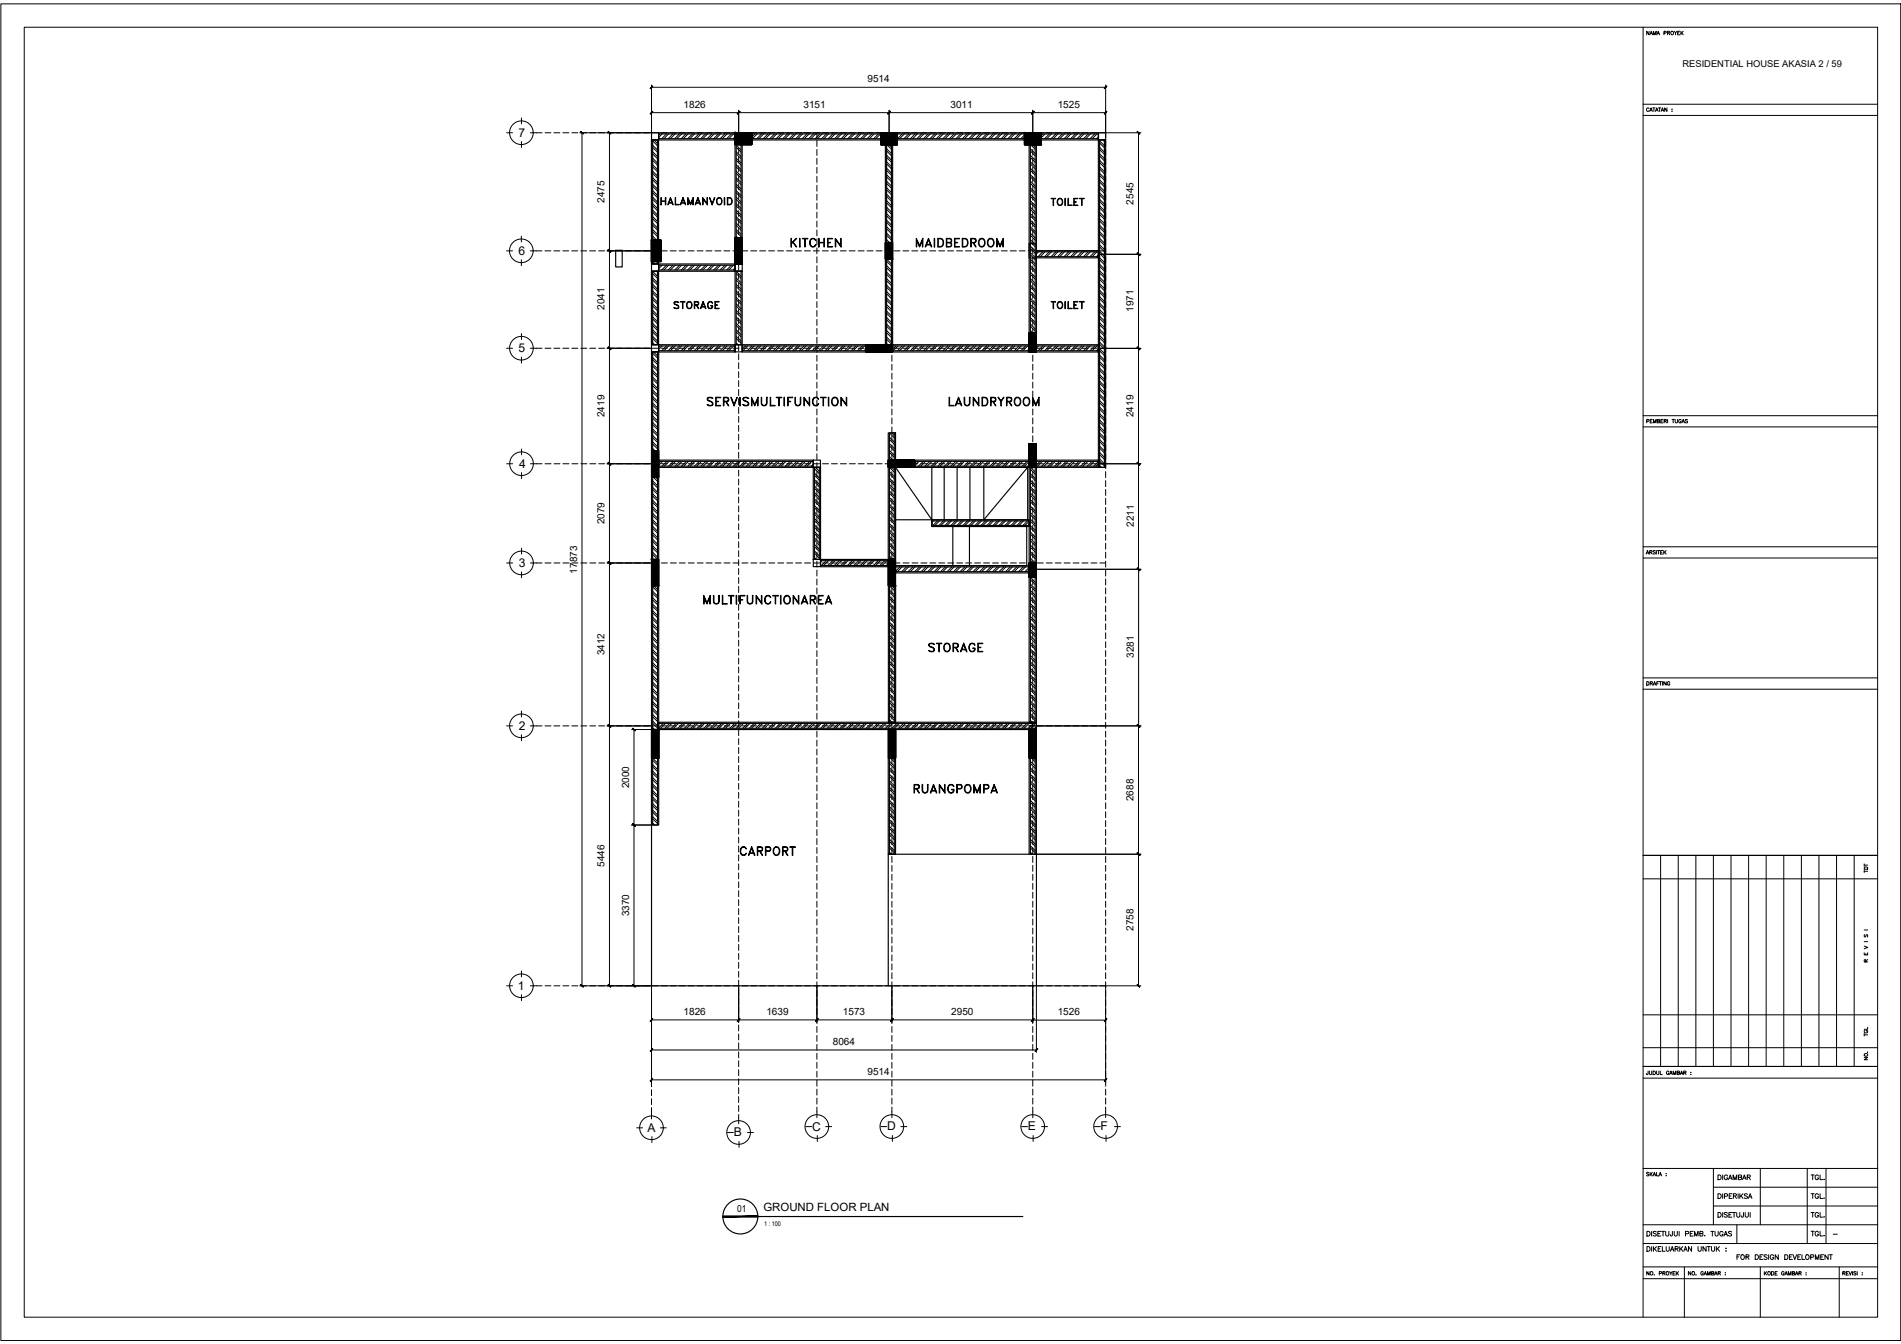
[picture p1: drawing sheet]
<svg xmlns="http://www.w3.org/2000/svg" width="420mm" height="297mm" viewBox="0 0 420 297" stroke-linecap="round" stroke-linejoin="round" font-family="sans-serif">
<defs><g id="words">
<g font-size="5.3">
<text x="208.8" y="91">LAUNDRYROOM</text>
<text x="204.3" y="145.3">STORAGE</text>
</g>
<g font-size="4.9">
<text x="173.9" y="55.7">KITCHEN</text>
<text x="201.8" y="55.7">MAIDBEDROOM</text>
<text x="154.5" y="134.8">MULTIFUNCTIONAREA</text>
<text x="201.1" y="176.4">RUANGPOMPA</text>
<text x="162.6" y="190.1">CARPORT</text>
</g>
<g font-size="2.7">
<text x="114.6" y="30.2">7</text>
<text x="114.6" y="56.3">6</text>
<text x="114.6" y="77.8">5</text>
<text x="114.7" y="103.3">4</text>
<text x="114.6" y="125.3">3</text>
<text x="114.7" y="161.3">2</text>
<text x="114.4" y="218.7">1</text>
<text x="143.1" y="250.1">A</text>
<text x="162.2" y="251.1">B</text>
<text x="179.5" y="249.9">C</text>
<text x="196.1" y="249.8">D</text>
<text x="227.2" y="249.8">E</text>
<text x="243.3" y="249.8">F</text>
</g>
<text font-size="2.6" x="404.3" y="274.1">-</text>
<text font-size="2.5" x="168.7" y="267.6">GROUND FLOOR PLAN</text>
<g font-size="2.2">
<text x="151.1" y="23.8">1826</text>
<text x="177.6" y="23.8">3151</text>
<text x="191.7" y="18.2">9514</text>
<text x="210.1" y="23.8">3011</text>
<text x="233.8" y="23.8">1525</text>
<text x="133.6" y="44.8" transform="rotate(-90 133.6 44.8)">2475</text>
<text x="250.5" y="45.2" transform="rotate(-90 250.5 45.2)">2545</text>
<text x="133.6" y="68.5" transform="rotate(-90 133.6 68.5)">2041</text>
<text x="250.5" y="69" transform="rotate(-90 250.5 69)">1971</text>
<text x="133.6" y="92.2" transform="rotate(-90 133.6 92.2)">2419</text>
<text x="250.5" y="92.2" transform="rotate(-90 250.5 92.2)">2419</text>
<text x="133.6" y="115.9" transform="rotate(-90 133.6 115.9)">2079</text>
<text x="250.6" y="116.4" transform="rotate(-90 250.6 116.4)">2211</text>
<text x="127.6" y="126.8" transform="rotate(-90 127.6 126.8)">17873</text>
<text x="133.6" y="144.9" transform="rotate(-90 133.6 144.9)">3412</text>
<text x="250.6" y="145.4" transform="rotate(-90 250.6 145.4)">3281</text>
<text x="139" y="174.2" transform="rotate(-90 139 174.2)">2000</text>
<text x="250.5" y="177" transform="rotate(-90 250.5 177)">2688</text>
<text x="133.6" y="191.6" transform="rotate(-90 133.6 191.6)">5446</text>
<text x="139" y="202.6" transform="rotate(-90 139 202.6)">3370</text>
<text x="250.5" y="205.8" transform="rotate(-90 250.5 205.8)">2758</text>
<text x="151.1" y="224.3">1826</text>
<text x="169.4" y="224.3">1639</text>
<text x="186.3" y="224.3">1573</text>
<text x="210.2" y="224.3">2950</text>
<text x="233.8" y="224.4">1526</text>
<text x="184.1" y="231">8064</text>
<text x="191.7" y="237.6">9514</text>
<text x="163" y="267.8">01</text>
</g>
<text font-size="2.1" x="371.9" y="14.9">RESIDENTIAL HOUSE AKASIA 2 / 59</text>
<text font-size="1.4" x="168.9" y="270.9">1 : 100</text>
</g></defs>
<!-- layer: WALL -->
<g fill="none" stroke="#000" stroke-width=".25">
<path d="M144 30.9h1.6v27.4h-1.6zM144.3 30.9h1v27.4h-1zM145.6 29.3h16.9v1.6h-16.9zM145.6 29.6h16.9v1.1h-16.9zM162.5 30.9h1.5v27.4h-1.5zM162.7 30.9h1.1v27.4h-1.1zM166.2 29.3h29.5v1.6h-29.5zM166.2 29.6h29.5v1.1h-29.5zM195.7 30.9h1.6v46.9h-1.6zM196 30.9h1v46.9h-1zM197.3 29.3h30.2v1.6h-30.2zM197.3 29.6h30.2v1.1h-30.2z"/>
<path d="M227.5 30.9h1.6v46.9h-1.6zM227.7 30.9h1.1v46.9h-1.1zM229.1 29.3h13.7v1.6h-13.7zM229.1 29.6h13.7v1.1h-13.7zM242.8 30.9h1.6v72.4h-1.6zM243 30.9h1.1v72.4h-1.1zM144 59.9h1.6v16.3h-1.6zM144.3 59.9h1v16.3h-1zM145.6 58.3h16.9v1.7h-16.9zM145.6 58.6h16.9v1.1h-16.9zM162.5 59.9h1.5v16.3h-1.5zM162.7 59.9h1.1v16.3h-1.1z"/>
<path d="M229 55.4h13.8v1.6h-13.8zM229 55.7h13.8v1h-13.8zM144 77.8h1.6v83.4h-1.6zM144.3 77.8h1v83.4h-1zM145.6 76.2h16.9v1.6h-16.9zM145.6 76.5h16.9v1h-16.9zM164 76.2h31.7v1.6h-31.7zM164 76.5h31.7v1h-31.7zM197.3 76.2h30.2v1.6h-30.2zM197.3 76.5h30.2v1h-30.2zM229.1 76.2h13.7v1.6h-13.7zM229.1 76.5h13.7v1h-13.7z"/>
<path d="M196.3 95.7h1.6v6h-1.6zM196.6 95.7h1.1v6h-1.1zM145.6 101.7h34.1v1.6h-34.1zM145.6 102h34.1v1h-34.1zM179.7 103.3h1.7v20.3h-1.7zM180 103.3h1.1v20.3h-1.1zM196.3 103.3h1.6v20.3h-1.6zM196.6 103.3h1.1v20.3h-1.1zM202.1 101.7h40.7v1.6h-40.7zM202.1 102h40.7v1h-40.7zM206 114.9h21.5v1.5h-21.5zM206 115.1h21.5v1h-21.5z"/>
<path d="M227.5 103.3h1.6v56.3h-1.6zM227.7 103.3h1.1v56.3h-1.1zM181.4 123.6h14.9v1.7h-14.9zM181.4 123.9h14.9v1.1h-14.9zM196.3 129.4h1.7v30.2h-1.7zM196.6 129.4h1.1v30.2h-1.1zM197.9 125h29.6v1.6h-29.6zM197.9 125.3h29.6v1.1h-29.6zM145.6 159.6h83.5v1.6h-83.5zM145.6 159.9h83.5v1.1h-83.5zM144 161.2h1.6v21.1h-1.6zM144.3 161.2h1v21.1h-1z"/>
<path d="M196.3 161.2h1.6v27.6h-1.6zM196.6 161.2h1.1v27.6h-1.1zM227.5 161.2h1.6v27.6h-1.6zM227.7 161.2h1.1v27.6h-1.1z"/>
</g>
<!-- layer: HATCH -->
<g fill="none" stroke="#000" stroke-width=".22">
<path d="M144.3 32.1l1 1.1M144.3 33.5l1 1.1M144.3 35l1 1M144.3 36.4l1 1.1M144.3 37.8l1 1.1M144.3 39.3l1 1M144.3 31.1l1 1.1M144.3 32.6l1 1M144.3 34l1 1.1M144.3 35.4l1 1.1M144.3 36.9l1 1M144.3 38.3l1 1.1"/>
<path d="M144.3 39.7l1 1.1M144.5 30.9l.8 .8M145.9 29.6l-.3 .3M146.3 29.6l-.7 .8M147.3 29.6l-1.1 1.1M147.8 29.6l-1.1 1.1M148.7 29.6l-1 1.1M149.2 29.6l-1 1.1M150.2 29.6l-1.1 1.1M150.7 29.6l-1.1 1.1M151.6 29.6l-1 1.1M152.1 29.6l-1.1 1.1"/>
<path d="M153.1 29.6l-1.1 1.1M153.5 29.6l-1 1.1M154.5 29.6l-1.1 1.1M155 29.6l-1.1 1.1M155.9 29.6l-1 1.1M156.4 29.6l-1.1 1.1M157.4 29.6l-1.1 1.1M157.8 29.6l-1 1.1M158.8 29.6l-1.1 1.1M159.3 29.6l-1.1 1.1M160.2 29.6l-1 1.1M160.7 29.6l-1.1 1.1"/>
<path d="M161.6 29.6l-1 1.1M162.1 29.6l-1 1.1M162.5 30.2l-.5 .5M162.7 32.1l1.1 1.1M162.7 33.5l1.1 1.1M162.7 35l1.1 1M162.7 36.4l1.1 1.1M162.7 37.8l1.1 1.1M162.7 39.3l1.1 1M162.7 31.1l1.1 1.1M162.7 32.6l1.1 1M162.7 34l1.1 1.1"/>
<path d="M162.7 35.4l1.1 1.1M162.7 36.9l1.1 1M162.7 38.3l1.1 1.1M162.7 39.7l1.1 1.1M163 30.9l.8 .8M166.9 29.6l-.7 .7M167.4 29.6l-1.1 1.1M168.3 29.6l-1 1.1M168.8 29.6l-1.1 1.1M169.8 29.6l-1.1 1.1M170.2 29.6l-1 1.1M171.2 29.6l-1.1 1.1"/>
<path d="M171.7 29.6l-1.1 1.1M172.6 29.6l-1 1.1M173.1 29.6l-1.1 1.1M174.1 29.6l-1.1 1.1M174.5 29.6l-1 1.1M175.5 29.6l-1.1 1.1M176 29.6l-1.1 1.1M176.9 29.6l-1 1.1M177.4 29.6l-1.1 1.1M178.4 29.6l-1.1 1.1M178.8 29.6l-1 1.1M179.8 29.6l-1.1 1.1"/>
<path d="M180.3 29.6l-1.1 1.1M181.2 29.6l-1 1.1M181.7 29.6l-1.1 1.1M182.7 29.6l-1.1 1.1M183.1 29.6l-1 1.1M184.1 29.6l-1.1 1.1M184.6 29.6l-1.1 1.1M185.5 29.6l-1 1.1M186 29.6l-1 1.1M187 29.6l-1.1 1.1M187.5 29.6l-1.1 1.1M188.4 29.6l-1.1 1.1"/>
<path d="M188.9 29.6l-1.1 1.1M189.8 29.6l-1 1.1M190.3 29.6l-1 1.1M191.3 29.6l-1.1 1.1M191.7 29.6l-1 1.1M192.7 29.6l-1.1 1.1M193.2 29.6l-1.1 1.1M194.1 29.6l-1 1.1M194.6 29.6l-1.1 1.1M195.6 29.6l-1.1 1.1M195.7 30l-.7 .7M196 31.4l1 1.1"/>
<path d="M196 32.9l1 1M196 34.3l1 1.1M196 35.8l1 1M196 37.2l1 1.1M196 38.6l1 1.1M196 31.9l1 1.1M196 33.4l1 1M196 34.8l1 1.1M196 36.2l1 1.1M196 37.7l1 1M196 39.1l1 1.1M196.4 30.9l.6 .6"/>
<path d="M196.9 30.9l.1 .2M198 29.6l-.7 .7M198.5 29.6l-1.1 1.1M199.4 29.6l-1 1.1M199.9 29.6l-1.1 1.1M200.9 29.6l-1.1 1.1M201.3 29.6l-1 1.1M202.3 29.6l-1.1 1.1M202.8 29.6l-1.1 1.1M203.7 29.6l-1.1 1.1M204.2 29.6l-1.1 1.1M205.1 29.6l-1 1.1"/>
<path d="M205.6 29.6l-1 1.1M206.6 29.6l-1.1 1.1M207.1 29.6l-1.1 1.1M208 29.6l-1.1 1.1M208.5 29.6l-1.1 1.1M209.4 29.6l-1 1.1M209.9 29.6l-1 1.1M210.9 29.6l-1.1 1.1M211.4 29.6l-1.1 1.1M212.3 29.6l-1 1.1M212.8 29.6l-1.1 1.1M213.8 29.6l-1.1 1.1"/>
<path d="M214.2 29.6l-1 1.1M215.2 29.6l-1.1 1.1M215.7 29.6l-1.1 1.1M216.6 29.6l-1 1.1M217.1 29.6l-1.1 1.1M218.1 29.6l-1.1 1.1M218.5 29.6l-1 1.1M219.5 29.6l-1.1 1.1M220 29.6l-1.1 1.1M220.9 29.6l-1 1.1M221.4 29.6l-1.1 1.1M222.4 29.6l-1.1 1.1"/>
<path d="M222.8 29.6l-1 1.1M223.8 29.6l-1.1 1.1M224.3 29.6l-1.1 1.1M225.2 29.6l-1 1.1M225.7 29.6l-1.1 1.1M226.7 29.6l-1.1 1.1M227.1 29.6l-1 1.1M227.5 30.2l-.5 .5M227.7 31.4l1.1 1.1M227.7 32.9l1.1 1M227.7 34.3l1.1 1.1M227.7 35.8l1.1 1"/>
<path d="M227.7 37.2l1.1 1.1M227.7 38.6l1.1 1.1M227.7 31.9l1.1 1.1M227.7 33.4l1.1 1M227.7 34.8l1.1 1.1M227.7 36.2l1.1 1.1M227.7 37.7l1.1 1M227.7 39.1l1.1 1.1M228.2 30.9l.6 .6M228.6 30.9l.2 .2M229.1 29.6h.1M229.6 29.6l-.5 .5"/>
<path d="M230.5 29.6l-1.1 1.1M231 29.6l-1.1 1.1M231.9 29.6l-1 1.1M232.4 29.6l-1 1.1M233.4 29.6l-1.1 1.1M233.8 29.6l-1 1.1M234.8 29.6l-1.1 1.1M235.3 29.6l-1.1 1.1M236.2 29.6l-1 1.1M236.7 29.6l-1.1 1.1M237.7 29.6l-1.1 1.1M238.1 29.6l-1 1.1"/>
<path d="M239.1 29.6l-1.1 1.1M239.6 29.6l-1.1 1.1M240.5 29.6l-1 1.1M241 29.6l-1 1.1M242 29.6l-1.1 1.1M242.5 29.6l-1.1 1.1M242.8 30.2l-.4 .5M243 31.1l1.1 1.1M243 32.6l1.1 1M243 34l1.1 1.1M243 35.4l1.1 1.1M243 36.9l1.1 1"/>
<path d="M243 38.3l1.1 1.1M243 39.7l1.1 1.1M243 31.6l1.1 1.1M243 33l1.1 1.1M243 34.5l1.1 1M243 35.9l1.1 1.1M243 37.3l1.1 1.1M243 38.8l1.1 1M243.8 30.9l.3 .3M144.3 40.7l1 1.1M144.3 42.1l1 1.1M144.3 43.6l1 1"/>
<path d="M144.3 45l1 1.1M144.3 46.4l1 1.1M144.3 47.9l1 1M144.3 49.3l1 1.1M144.3 50.7l1 1.1M144.3 52.2l1 1M144.3 53.6l1 1.1M144.3 55l1 1.1M144.3 56.5l1 1.1M144.3 57.9l.4 .4M144.3 41.2l1 1.1M144.3 42.6l1 1.1"/>
<path d="M144.3 44.1l1 1M144.3 45.5l1 1.1M144.3 46.9l1 1.1M144.3 48.4l1 1M144.3 49.8l1 1M144.3 51.2l1 1.1M144.3 52.7l1 1M144.3 54.1l1 1.1M144.3 55.5l1 1.1M144.3 57l1 1M144.3 60l1 1.1M145.1 59.9l.2 .2"/>
<path d="M145.9 58.6l-.3 .3M146.3 58.6l-.7 .8M147.3 58.6l-1.1 1.1M147.8 58.6l-1.1 1.1M148.7 58.6l-1 1.1M149.2 58.6l-1 1.1M150.2 58.6l-1.1 1.1M150.7 58.6l-1.1 1.1M151.6 58.6l-1 1.1M152.1 58.6l-1.1 1.1M153.1 58.6l-1.1 1.1M153.5 58.6l-1 1.1"/>
<path d="M154.5 58.6l-1.1 1.1M155 58.6l-1.1 1.1M155.9 58.6l-1 1.1M156.4 58.6l-1.1 1.1M157.4 58.6l-1.1 1.1M157.8 58.6l-1 1.1M158.8 58.6l-1.1 1.1M159.3 58.6l-1.1 1.1M160.2 58.6l-1 1.1M160.7 58.6l-1.1 1.1M161.6 58.6l-1 1.1M162.1 58.6l-1 1.1"/>
<path d="M162.5 59.3l-.5 .4M162.7 40.7l1.1 1.1M162.7 42.1l1.1 1.1M162.7 43.6l1.1 1M162.7 45l1.1 1.1M162.7 46.4l1.1 1.1M162.7 47.9l1.1 1M162.7 49.3l1.1 1.1M162.7 50.7l1.1 1.1M162.7 52.2l1.1 1M162.7 53.6l1.1 1.1M162.7 55l1.1 1.1"/>
<path d="M162.7 56.5l1.1 1.1M162.7 57.9l.4 .4M162.7 41.2l1.1 1.1M162.7 42.6l1.1 1.1M162.7 44.1l1.1 1M162.7 45.5l1.1 1.1M162.7 46.9l1.1 1.1M162.7 48.4l1.1 1M162.7 49.8l1.1 1M162.7 51.2l1.1 1.1M162.7 52.7l1.1 1M162.7 54.1l1.1 1.1"/>
<path d="M162.7 55.5l1.1 1.1M162.7 57l1.1 1M162.7 60l1.1 1.1M163.6 59.9l.2 .2M196 40.1l1 1M196 41.5l1 1.1M196 42.9l1 1.1M196 44.4l1 1M196 45.8l1 1.1M196 47.2l1 1.1M196 48.7l1 1M196 50.1l1 1.1"/>
<path d="M196 51.5l1 1.1M196 53l1 1M196 54.4l1 1.1M196 55.8l1 1.1M196 57.3l1 1M196 58.7l1 1.1M196 40.5l1 1.1M196 42l1 1M196 43.4l1 1.1M196 44.8l1 1.1M196 46.3l1 1M196 47.7l1 1.1"/>
<path d="M196 49.1l1 1.1M196 50.6l1 1M196 52l1 1.1M196 53.5l1 1M196 54.9l1 1.1M196 56.3l1 1.1M196 57.7l1 1.1M196 59.2l1 1M227.7 40.1l1.1 1M227.7 41.5l1.1 1.1M227.7 42.9l1.1 1.1M227.7 44.4l1.1 1"/>
<path d="M227.7 45.8l1.1 1.1M227.7 47.2l1.1 1.1M227.7 48.7l1.1 1M227.7 50.1l1.1 1.1M227.7 51.5l1.1 1.1M227.7 53l1.1 1M227.7 54.4l1.1 1.1M227.7 55.8l1.1 1.1M227.7 57.3l1.1 1M227.7 58.7l1.1 1.1M227.7 40.5l1.1 1.1M227.7 42l1.1 1"/>
<path d="M227.7 43.4l1.1 1.1M227.7 44.8l1.1 1.1M227.7 46.3l1.1 1M227.7 47.7l1.1 1.1M227.7 49.1l1.1 1.1M227.7 50.6l1.1 1M227.7 52l1.1 1.1M227.7 53.5l1.1 1M227.7 54.9l1.1 1.1M227.7 56.3l1.1 1.1M227.7 57.7l1.1 1.1M227.7 59.2l1.1 1"/>
<path d="M229 55.7h.1M229.5 55.7l-.5 .4M230.5 55.7l-1.1 1M231 55.7l-1.1 1M231.9 55.7l-1 1M232.4 55.7l-1.1 1M233.4 55.7l-1.1 1M233.8 55.7l-1 1M234.8 55.7l-1.1 1M235.3 55.7l-1.1 1M236.2 55.7l-1 1M236.7 55.7l-1.1 1"/>
<path d="M237.7 55.7l-1.1 1M238.1 55.7l-1 1M239.1 55.7l-1.1 1M239.6 55.7l-1.1 1M240.5 55.7l-1 1M241 55.7l-1.1 1M242 55.7l-1.1 1M242.4 55.7l-1 1M242.8 56.3l-.5 .4M243 41.2l1.1 1M243 42.6l1.1 1.1M243 44.1l1.1 1"/>
<path d="M243 45.5l1.1 1.1M243 46.9l1.1 1.1M243 48.4l1.1 1M243 49.8l1.1 1M243 51.2l1.1 1.1M243 52.6l1.1 1.1M243 54.1l1.1 1M243 55.5l1.1 1.1M243 57l1.1 1M243 58.4l1.1 1.1M243 59.8l1.1 1.1M243 40.2l1.1 1.1"/>
<path d="M243 41.7l1.1 1M243 43.1l1.1 1.1M243 44.5l1.1 1.1M243 46l1.1 1M243 47.4l1.1 1.1M243 48.8l1.1 1.1M243 50.3l1.1 1M243 51.7l1.1 1.1M243 53.1l1.1 1.1M243 54.6l1.1 1M243 56l1.1 1.1M243 57.4l1.1 1.1"/>
<path d="M243 58.9l1.1 1M144.3 61.4l1 1.1M144.3 62.9l1 1M144.3 64.3l1 1M144.3 65.7l1 1.1M144.3 67.1l1 1.1M144.3 68.6l1 1M144.3 70l1 1.1M144.3 71.5l1 1M144.3 72.9l1 1.1M144.3 74.3l1 1.1M144.3 75.8l.4 .4"/>
<path d="M144.3 60.5l1 1M144.3 61.9l1 1.1M144.3 63.3l1 1.1M144.3 64.8l1 1M144.3 66.2l1 1.1M144.3 67.6l1 1.1M144.3 69.1l1 1M144.3 70.5l1 1.1M144.3 71.9l1 1.1M144.3 73.4l1 1M144.3 74.8l1 1.1M144.3 79l1 1.1"/>
<path d="M144.3 78.1l1 1M144.3 79.5l1 1.1M144.4 77.8l.9 .8M145.9 76.5l-.3 .3M146.3 76.5l-.7 .7M147.3 76.5l-1.1 1M147.8 76.5l-1.1 1M148.7 76.5l-1 1M149.2 76.5l-1 1M150.2 76.5l-1.1 1M150.7 76.5l-1.1 1M151.6 76.5l-1 1"/>
<path d="M152.1 76.5l-1.1 1M153.1 76.5l-1.1 1M153.5 76.5l-1 1M154.5 76.5l-1.1 1M155 76.5l-1.1 1M155.9 76.5l-1 1M156.4 76.5l-1.1 1M157.4 76.5l-1.1 1M157.8 76.5l-1 1M158.8 76.5l-1.1 1M159.3 76.5l-1.1 1M160.2 76.5l-1 1"/>
<path d="M160.7 76.5l-1.1 1M161.6 76.5l-1 1M162.1 76.5l-1 1M162.5 77.1l-.5 .4M162.7 61.4l1.1 1.1M162.7 62.9l1.1 1M162.7 64.3l1.1 1M162.7 65.7l1.1 1.1M162.7 67.1l1.1 1.1M162.7 68.6l1.1 1M162.7 70l1.1 1.1M162.7 71.5l1.1 1"/>
<path d="M162.7 72.9l1.1 1.1M162.7 74.3l1.1 1.1M162.7 75.8l.4 .4M162.7 60.5l1.1 1M162.7 61.9l1.1 1.1M162.7 63.3l1.1 1.1M162.7 64.8l1.1 1M162.7 66.2l1.1 1.1M162.7 67.6l1.1 1.1M162.7 69.1l1.1 1M162.7 70.5l1.1 1.1M162.7 71.9l1.1 1.1"/>
<path d="M162.7 73.4l1.1 1M162.7 74.8l1.1 1.1M164.8 76.5l-.8 .7M165.2 76.5l-1 1M166.2 76.5l-1.1 1M166.7 76.5l-1.1 1M167.6 76.5l-1 1M168.1 76.5l-1.1 1M169.1 76.5l-1.1 1M169.5 76.5l-1 1M170.5 76.5l-1.1 1M171 76.5l-1.1 1"/>
<path d="M171.9 76.5l-1 1M172.4 76.5l-1 1M173.4 76.5l-1.1 1M173.9 76.5l-1.1 1M174.8 76.5l-1 1M175.3 76.5l-1.1 1M176.3 76.5l-1.1 1M176.7 76.5l-1 1M177.7 76.5l-1.1 1M178.2 76.5l-1.1 1M179.1 76.5l-1 1M179.6 76.5l-1.1 1"/>
<path d="M180.6 76.5l-1.1 1M181 76.5l-1 1M182 76.5l-1.1 1M182.5 76.5l-1.1 1M183.4 76.5l-1 1M183.9 76.5l-1.1 1M184.8 76.5l-1 1M185.3 76.5l-1 1M186.3 76.5l-1.1 1M186.8 76.5l-1.1 1M187.7 76.5l-1 1M188.2 76.5l-1.1 1"/>
<path d="M189.2 76.5l-1.1 1M189.6 76.5l-1 1M190.6 76.5l-1.1 1M191.1 76.5l-1.1 1M192 76.5l-1 1M192.5 76.5l-1 1M193.5 76.5l-1.1 1M194 76.5l-1.1 1M194.9 76.5l-1.1 1M195.4 76.5l-1.1 1M195.7 77.1l-.4 .4M196 60.1l1 1.1"/>
<path d="M196 61.6l1 1M196 63l1 1.1M196 64.4l1 1.1M196 65.9l1 1.1M196 67.3l1 1.1M196 68.8l1 1M196 70.2l1 1.1M196 71.6l1 1.1M196 73.1l1 1M196 74.5l1 1.1M196 75.9l1 1.1M196 77.4l.4 .4"/>
<path d="M196 60.6l1 1.1M196 62l1 1.1M196 63.5l1 1.1M196 64.9l1 1.1M196 66.4l1 1M196 67.8l1 1.1M196 69.2l1 1.1M196 70.7l1 1M196 72.1l1 1.1M196 73.5l1 1.1M196 75l1 1M196 76.4l1 1.1"/>
<path d="M198 76.5l-.7 .6M198.5 76.5l-1.1 1M199.4 76.5l-1 1M199.9 76.5l-1.1 1M200.9 76.5l-1.1 1M201.3 76.5l-1 1M202.3 76.5l-1.1 1M202.8 76.5l-1.1 1M203.7 76.5l-1.1 1M204.2 76.5l-1.1 1M205.1 76.5l-1 1M205.6 76.5l-1 1"/>
<path d="M206.6 76.5l-1.1 1M207.1 76.5l-1.1 1M208 76.5l-1.1 1M208.5 76.5l-1.1 1M209.4 76.5l-1 1M209.9 76.5l-1 1M210.9 76.5l-1.1 1M211.4 76.5l-1.1 1M212.3 76.5l-1 1M212.8 76.5l-1.1 1M213.8 76.5l-1.1 1M214.2 76.5l-1 1"/>
<path d="M215.2 76.5l-1.1 1M215.7 76.5l-1.1 1M216.6 76.5l-1 1M217.1 76.5l-1.1 1M218.1 76.5l-1.1 1M218.5 76.5l-1 1M219.5 76.5l-1.1 1M220 76.5l-1.1 1M220.9 76.5l-1 1M221.4 76.5l-1.1 1M222.4 76.5l-1.1 1M222.8 76.5l-1 1"/>
<path d="M223.8 76.5l-1.1 1M224.3 76.5l-1.1 1M225.2 76.5l-1 1M225.7 76.5l-1.1 1M226.7 76.5l-1.1 1M227.1 76.5l-1 1M227.5 77.1l-.5 .4M227.7 60.1l1.1 1.1M227.7 61.6l1.1 1M227.7 63l1.1 1.1M227.7 64.4l1.1 1.1M227.7 65.9l1.1 1.1"/>
<path d="M227.7 67.3l1.1 1.1M227.7 68.8l1.1 1M227.7 70.2l1.1 1.1M227.7 71.6l1.1 1.1M227.7 73.1l1.1 1M227.7 74.5l1.1 1.1M227.7 75.9l1.1 1.1M227.7 77.4l.5 .4M227.7 60.6l1.1 1.1M227.7 62l1.1 1.1M227.7 63.5l1.1 1.1M227.7 64.9l1.1 1.1"/>
<path d="M227.7 66.4l1.1 1M227.7 67.8l1.1 1.1M227.7 69.2l1.1 1.1M227.7 70.7l1.1 1M227.7 72.1l1.1 1.1M227.7 73.5l1.1 1.1M227.7 75l1.1 1M227.7 76.4l1.1 1.1M229.5 76.5l-.4 .4M230.5 76.5l-1.1 1M231 76.5l-1.1 1M231.9 76.5l-1 1"/>
<path d="M232.4 76.5l-1.1 1M233.4 76.5l-1.1 1M233.8 76.5l-1 1M234.8 76.5l-1.1 1M235.3 76.5l-1.1 1M236.2 76.5l-1 1M236.7 76.5l-1.1 1M237.7 76.5l-1.1 1M238.1 76.5l-1 1M239.1 76.5l-1.1 1M239.6 76.5l-1.1 1M240.5 76.5l-1 1"/>
<path d="M241 76.5l-1.1 1M242 76.5l-1.1 1M242.4 76.5l-1 1M242.8 77.1l-.5 .4M243 61.3l1.1 1M243 62.7l1.1 1.1M243 64.1l1.1 1.1M243 65.6l1.1 1M243 67l1.1 1.1M243 68.4l1.1 1.1M243 69.9l1.1 1M243 71.3l1.1 1.1"/>
<path d="M243 72.7l1.1 1.1M243 74.2l1.1 1M243 75.6l1.1 1.1M243 77.1l1.1 1M243 78.5l1.1 1.1M243 79.9l1.1 1.1M243 60.3l1.1 1.1M243 61.8l1.1 1M243 63.2l1.1 1M243 64.6l1.1 1.1M243 66l1.1 1.1M243 67.5l1.1 1"/>
<path d="M243 68.9l1.1 1.1M243 70.3l1.1 1.1M243 71.8l1.1 1M243 73.2l1.1 1.1M243 74.7l1.1 1M243 76.1l1.1 1.1M243 77.5l1.1 1.1M243 79l1.1 1M144.3 80.5l1 1M144.3 81.9l1 1.1M144.3 83.3l1 1.1M144.3 84.8l1 1"/>
<path d="M144.3 86.2l1 1.1M144.3 87.6l1 1.1M144.3 89.1l1 1M144.3 90.5l1 1.1M144.3 91.9l1 1.1M144.3 93.4l1 1M144.3 94.8l1 1.1M144.3 96.2l1 1.1M144.3 97.7l1 1M144.3 99.1l1 1.1M144.3 80.9l1 1.1M144.3 82.4l1 1"/>
<path d="M144.3 83.8l1 1.1M144.3 85.2l1 1.1M144.3 86.7l1 1M144.3 88.1l1 1.1M144.3 89.5l1 1.1M144.3 91l1 1M144.3 92.4l1 1.1M144.3 93.8l1 1.1M144.3 95.3l1 1M144.3 96.7l1 1.1M144.3 98.2l1 1M144.3 99.6l1 1.1"/>
<path d="M196.6 97.1l1.1 1.1M196.6 96.7l1.1 1M196.6 98.1l1.1 1.1M196.6 99.5l1.1 1.1M196.6 95.7l1.1 1.1M196.6 98.6l1.1 1M196.6 100l1.1 1.1M197.1 95.7l.6 .6M243 81.4l1.1 1M243 82.8l1.1 1M243 84.2l1.1 1.1M243 85.6l1.1 1.1"/>
<path d="M243 87.1l1.1 1.1M243 88.5l1.1 1.1M243 90l1.1 1M243 91.4l1.1 1.1M243 92.8l1.1 1.1M243 94.3l1.1 1M243 95.7l1.1 1.1M243 97.1l1.1 1.1M243 98.6l1.1 1M243 100l1.1 1.1M243 80.4l1.1 1.1M243 81.8l1.1 1.1"/>
<path d="M243 83.3l1.1 1M243 84.7l1.1 1.1M243 86.1l1.1 1.1M243 87.6l1.1 1M243 89l1.1 1.1M243 90.4l1.1 1.1M243 91.9l1.1 1M243 93.3l1.1 1.1M243 94.7l1.1 1.1M243 96.2l1.1 1M243 97.6l1.1 1.1M243 99l1.1 1.1"/>
<path d="M144.3 100.5l1 1.1M144.3 102l1 1M144.3 103.4l1 1.1M144.3 104.8l1 1.1M144.3 106.3l1 1M144.3 107.7l1 1.1M144.3 109.1l1 1.1M144.3 110.6l1 1.1M144.3 112l1 1.1M144.3 113.5l1 1M144.3 114.9l1 1.1M144.3 116.3l1 1.1"/>
<path d="M144.3 117.8l1 1M144.3 119.2l1 1.1M144.3 101l1 1.1M144.3 102.5l1 1M144.3 103.9l1 1.1M144.3 105.3l1 1.1M144.3 106.8l1 1M144.3 108.2l1 1.1M144.3 109.6l1 1.1M144.3 111.1l1 1M144.3 112.5l1 1.1M144.3 113.9l1 1.1"/>
<path d="M144.3 115.4l1 1M144.3 116.8l1 1.1M144.3 118.2l1 1.1M144.3 119.7l1 1M146 102l-.4 .3M146.4 102l-.8 .8M147.4 102l-1.1 1M147.9 102l-1.1 1M148.8 102l-1 1M149.3 102l-1.1 1M150.3 102l-1.1 1M150.7 102l-1 1"/>
<path d="M151.7 102l-1.1 1M152.2 102l-1.1 1M153.1 102l-1 1M153.6 102l-1.1 1M154.6 102l-1.1 1M155 102l-1 1M156 102l-1.1 1M156.5 102l-1.1 1M157.4 102l-1 1M157.9 102l-1.1 1M158.9 102l-1.1 1M159.3 102l-1 1"/>
<path d="M160.3 102l-1.1 1M160.8 102l-1.1 1M161.7 102l-1 1M162.2 102l-1 1M163.2 102l-1.1 1M163.7 102l-1.1 1M164.6 102l-1 1M165.1 102l-1.1 1M166.1 102l-1.1 1M166.5 102l-1 1M167.5 102l-1.1 1M168 102l-1.1 1"/>
<path d="M168.9 102l-1 1M169.4 102l-1.1 1M170.3 102l-1 1M170.8 102l-1 1M171.8 102l-1.1 1M172.3 102l-1.1 1M173.2 102l-1.1 1M173.7 102l-1.1 1M174.6 102l-1 1M175.1 102l-1 1M176.1 102l-1.1 1M176.6 102l-1.1 1"/>
<path d="M177.5 102l-1 1M178 102l-1.1 1M179 102l-1.1 1M179.4 102l-1 1M179.7 102.6l-.4 .4M180 104.6l1.1 1M180 106l1.1 1.1M180 107.4l1.1 1.1M180 108.9l1.1 1M180 110.3l1.1 1.1M180 111.7l1.1 1.1M180 113.2l1.1 1"/>
<path d="M180 114.6l1.1 1.1M180 116l1.1 1.1M180 117.5l1.1 1M180 118.9l1.1 1.1M180 103.6l1.1 1.1M180 105l1.1 1.1M180 106.5l1.1 1.1M180 107.9l1.1 1.1M180 109.4l1.1 1M180 110.8l1.1 1.1M180 112.2l1.1 1.1M180 113.7l1.1 1"/>
<path d="M180 115.1l1.1 1M180 116.5l1.1 1.1M180 117.9l1.1 1.1M180 119.4l1.1 1.1M180.2 103.3l.9 .9M196.6 101l.7 .7M196.6 104.3l1.1 1M196.6 105.7l1.1 1.1M196.6 107.1l1.1 1.1M196.6 108.5l1.1 1.1M196.6 110l1.1 1M196.6 111.4l1.1 1.1"/>
<path d="M196.6 112.8l1.1 1.1M196.6 114.3l1.1 1.1M196.6 115.7l1.1 1.1M196.6 117.2l1.1 1M196.6 118.6l1.1 1.1M196.6 103.3l1.1 1.1M196.6 104.7l1.1 1.1M196.6 106.2l1.1 1M196.6 107.6l1.1 1.1M196.6 109l1.1 1.1M196.6 110.5l1.1 1M196.6 111.9l1.1 1.1"/>
<path d="M196.6 113.3l1.1 1.1M196.6 114.8l1.1 1M196.6 116.2l1.1 1.1M196.6 117.6l1.1 1.1M196.6 119.1l1.1 1M196.6 101.4l.3 .3M197.1 103.3l.6 .6M202.6 102l-.5 .5M203.1 102l-1 .9M204.1 102l-1.1 1M204.5 102l-1 1M205.5 102l-1.1 1"/>
<path d="M206 102l-1.1 1M206.3 115.1l-.3 .4M206.9 102l-1 1M207.2 115.1l-1 1M207.4 102l-1.1 1M207.6 115.1l-.9 1M208.4 102l-1.1 1M208.5 115.1l-1 1M208.9 102l-1.1 1M209 115.1l-1 1M209.8 102l-1.1 1M209.8 115.1l-.9 1"/>
<path d="M210.3 102l-1.1 1M210.3 115.1l-1 1M211.2 115.1l-1 1M211.2 102l-1 1M211.6 115.1l-1 1M211.7 102l-1 1M212.5 115.1l-1 1M212.7 102l-1.1 1M212.9 115.1l-1 1M213.1 102l-1 1M213.8 115.1l-1 1M214.1 102l-1.1 1"/>
<path d="M214.3 115.1l-1 1M214.6 102l-1.1 1M215.1 115.1l-.9 1M215.5 102l-1 1M215.6 115.1l-1 1M216 102l-1.1 1M216.5 115.1l-1 1M216.9 115.1l-1 1M217 102l-1.1 1M217.4 102l-1 1M217.8 115.1l-1 1M218.2 115.1l-.9 1"/>
<path d="M218.4 102l-1.1 1M218.9 102l-1.1 1M219.1 115.1l-1 1M219.6 115.1l-1 1M219.8 102l-1 1M220.3 102l-1 1M220.5 115.1l-1 1M220.9 115.1l-1 1M221.3 102l-1.1 1M221.8 102l-1.1 1M221.8 115.1l-1 1M222.2 115.1l-1 1"/>
<path d="M222.7 102l-1.1 1M223.1 115.1l-1 1M223.2 102l-1.1 1M223.5 115.1l-.9 1M224.2 102l-1.1 1M224.4 115.1l-.9 1M224.6 102l-1 1M224.9 115.1l-1 1M225.6 102l-1.1 1M225.8 115.1l-1 1M226.1 102l-1.1 1M226.2 115.1l-1 1"/>
<path d="M227 102l-1 1M227.1 115.1l-1 1M227.5 115.2l-1 .9M227.5 116.1h-.1M227.5 102l-1.1 1M227.7 106.1l1.1 1.1M227.7 109l1.1 1.1M227.7 104.7l1.1 1.1M227.7 107.6l1.1 1M227.7 110.4l1.1 1.1M227.7 111.9l1.1 1M227.7 113.3l1.1 1"/>
<path d="M227.7 114.7l1.1 1.1M227.7 116.2l1.1 1M227.7 117.6l1.1 1.1M227.7 119l1.1 1.1M227.7 103.7l1.1 1.1M227.7 105.2l1.1 1M227.7 106.6l1.1 1.1M227.7 108l1.1 1.1M227.7 109.5l1.1 1M227.7 110.9l1.1 1.1M227.7 112.3l1.1 1.1M227.7 113.8l1.1 1"/>
<path d="M227.7 115.2l1.1 1.1M227.7 116.6l1.1 1.1M227.7 118.1l1.1 1M227.7 119.5l1.1 1.1M227.8 103.3l1 1M228.5 102l-1.1 1M228.7 103.3l.1 .1M228.9 102l-1 1M229.9 102l-1.1 1M230.4 102l-1.1 1M231.3 102l-1 1M231.8 102l-1.1 1"/>
<path d="M232.7 102l-1 1M233.2 102l-1 1M234.2 102l-1.1 1M234.7 102l-1.1 1M235.6 102l-1 1M236.1 102l-1.1 1M237.1 102l-1.1 1M237.5 102l-1 1M238.5 102l-1.1 1M239 102l-1.1 1M239.9 102l-1 1M240.4 102l-1 1"/>
<path d="M241.4 102l-1.1 1M241.9 102l-1.1 1M242.8 102.5l-.6 .5M242.8 102l-1.1 1M243 101.4l1.1 1.1M243 102.9l.5 .4M243 100.5l1.1 1M243 101.9l1.1 1.1M144.3 120.6l1 1.1M144.3 122.1l1 1M144.3 123.5l1 1.1M144.3 124.9l1 1.1"/>
<path d="M144.3 126.4l1 1M144.3 127.8l1 1.1M144.3 129.2l1 1.1M144.3 130.7l1 1M144.3 132.1l1 1.1M144.3 133.5l1 1.1M144.3 135l1 1M144.3 136.4l1 1.1M144.3 137.8l1 1.1M144.3 139.3l1 1M144.3 121.1l1 1.1M144.3 122.5l1 1.1"/>
<path d="M144.3 124l1 1M144.3 125.4l1 1.1M144.3 126.8l1 1.1M144.3 128.3l1 1.1M144.3 129.7l1 1.1M144.3 131.2l1 1M144.3 132.6l1 1.1M144.3 134l1 1.1M144.3 135.5l1 1M144.3 136.9l1 1.1M144.3 138.3l1 1.1M144.3 139.8l1 1"/>
<path d="M180 120.3l1.1 1.1M180 121.8l1.1 1.1M180 123.2l.4 .4M180 120.8l1.1 1.1M180 122.3l1.1 1M181.7 123.9l-.3 .3M182.6 123.9l-1.1 1.1M183.1 123.9l-1.1 1.1M184.1 123.9l-1.1 1.1M184.5 123.9l-1 1.1M185.5 123.9l-1.1 1.1M186 123.9l-1.1 1.1"/>
<path d="M186.9 123.9l-1 1.1M187.4 123.9l-1.1 1.1M188.4 123.9l-1.1 1.1M188.8 123.9l-1 1.1M189.8 123.9l-1.1 1.1M190.3 123.9l-1.1 1.1M191.2 123.9l-1 1.1M191.7 123.9l-1.1 1.1M192.7 123.9l-1.1 1.1M193.1 123.9l-1 1.1M194.1 123.9l-1.1 1.1M194.6 123.9l-1.1 1.1"/>
<path d="M195.5 123.9l-1 1.1M196 123.9l-1.1 1.1M196.3 124.6l-.4 .4M196.6 120l1.1 1.1M196.6 121.5l1.1 1M196.6 122.9l.7 .7M196.6 120.5l1.1 1.1M196.6 121.9l1.1 1.1M196.6 123.4l.2 .2M196.6 130.4l1.1 1.1M196.6 131.9l1.1 1M196.6 133.3l1.1 1.1"/>
<path d="M196.6 134.7l1.1 1.1M196.6 136.2l1.1 1M196.6 137.6l1.1 1M196.6 139l1.1 1.1M196.6 129.5l1.1 1M196.6 130.9l1.1 1.1M196.6 132.3l1.1 1.1M196.6 133.8l1.1 1M196.6 135.2l1.1 1.1M196.6 136.6l1.1 1.1M196.6 138.1l1.1 1M196.6 139.5l1.1 1.1"/>
<path d="M197.1 129.4l.6 .6M198 125.3h-.1M198.9 125.3l-1 1M199.4 125.3l-1.1 1.1M200.3 125.3l-1 1.1M200.8 125.3l-1.1 1.1M201.8 125.3l-1.1 1.1M202.2 125.3l-1 1.1M203.2 125.3l-1.1 1.1M203.7 125.3l-1.1 1.1M204.6 125.3l-1 1.1M205.1 125.3l-1 1.1"/>
<path d="M206.1 125.3l-1.1 1.1M206.6 125.3l-1.1 1.1M207.5 125.3l-1 1.1M208 125.3l-1.1 1.1M209 125.3l-1.1 1.1M209.4 125.3l-1 1.1M210.4 125.3l-1.1 1.1M210.9 125.3l-1.1 1.1M211.8 125.3l-1 1.1M212.3 125.3l-1.1 1.1M213.3 125.3l-1.1 1.1M213.7 125.3l-1 1.1"/>
<path d="M214.7 125.3l-1.1 1.1M215.2 125.3l-1.1 1.1M216.1 125.3l-1 1.1M216.6 125.3l-1.1 1.1M217.6 125.3l-1.1 1.1M218 125.3l-1 1.1M219 125.3l-1.1 1.1M219.5 125.3l-1.1 1.1M220.4 125.3l-1 1.1M220.9 125.3l-1.1 1.1M221.9 125.3l-1.1 1.1M222.3 125.3l-1 1.1"/>
<path d="M223.3 125.3l-1.1 1.1M223.8 125.3l-1.1 1.1M224.7 125.3l-1 1.1M225.2 125.3l-1 1.1M226.2 125.3l-1.1 1.1M226.7 125.3l-1.1 1.1M227.5 125.9l-.5 .5M227.5 125.4l-1 1M227.7 133.9l1.1 1M227.7 139.6l1.1 1.1M227.7 120.5l1.1 1M227.7 121.9l1.1 1.1"/>
<path d="M227.7 123.3l1.1 1.1M227.7 124.8l1.1 1M227.7 126.2l1.1 1.1M227.7 127.6l1.1 1.1M227.7 129.1l1.1 1M227.7 130.5l1.1 1.1M227.7 131.9l1.1 1.1M227.7 133.4l1.1 1M227.7 134.8l1.1 1.1M227.7 136.3l1.1 1M227.7 137.7l1.1 1.1M227.7 139.1l1.1 1.1"/>
<path d="M227.7 121l1.1 1M227.7 122.4l1.1 1.1M227.7 123.8l1.1 1.1M227.7 125.3l1.1 1M227.7 126.7l1.1 1M227.7 128.1l1.1 1.1M227.7 129.5l1.1 1.1M227.7 131l1.1 1M227.7 132.4l1.1 1.1M227.7 135.3l1.1 1.1M227.7 136.7l1.1 1.1M227.7 138.2l1.1 1"/>
<path d="M144.3 140.7l1 1.1M144.3 142.1l1 1.1M144.3 143.6l1 1.1M144.3 145l1 1.1M144.3 146.5l1 1M144.3 147.9l1 1.1M144.3 149.3l1 1.1M144.3 150.8l1 1M144.3 152.2l1 1.1M144.3 153.6l1 1.1M144.3 155.1l1 1M144.3 156.5l1 1.1"/>
<path d="M144.3 157.9l1 1.1M144.3 159.4l1 1M144.3 141.2l1 1.1M144.3 142.6l1 1.1M144.3 144.1l1 1M144.3 145.5l1 1.1M144.3 146.9l1 1.1M144.3 148.4l1 1M144.3 149.8l1 1.1M144.3 151.2l1 1.1M144.3 152.7l1 1M144.3 154.1l1 1.1"/>
<path d="M144.3 155.5l1 1.1M144.3 157l1 1M144.3 158.4l1 1.1M144.3 159.9l1 1M145.6 159.9h.1M146.6 159.9l-1 1M147 159.9l-1 1.1M148 159.9l-1.1 1.1M148.5 159.9l-1.1 1.1M149.4 159.9l-1 1.1M149.9 159.9l-1 1.1M150.9 159.9l-1.1 1.1"/>
<path d="M151.4 159.9l-1.1 1.1M152.3 159.9l-1 1.1M152.8 159.9l-1.1 1.1M153.8 159.9l-1.1 1.1M154.2 159.9l-1 1.1M155.2 159.9l-1.1 1.1M155.7 159.9l-1.1 1.1M156.6 159.9l-1 1.1M157.1 159.9l-1.1 1.1M158.1 159.9l-1.1 1.1M158.5 159.9l-1 1.1M159.5 159.9l-1.1 1.1"/>
<path d="M160 159.9l-1.1 1.1M160.9 159.9l-1 1.1M161.4 159.9l-1.1 1.1M162.4 159.9l-1.1 1.1M162.8 159.9l-1 1.1M163.8 159.9l-1.1 1.1M164.3 159.9l-1.1 1.1M165.2 159.9l-1 1.1M165.7 159.9l-1.1 1.1M166.7 159.9l-1.1 1.1M167.2 159.9l-1.1 1.1M168.1 159.9l-1.1 1.1"/>
<path d="M168.6 159.9l-1.1 1.1M169.5 159.9l-1 1.1M170 159.9l-1 1.1M171 159.9l-1.1 1.1M171.5 159.9l-1.1 1.1M172.4 159.9l-1.1 1.1M172.9 159.9l-1.1 1.1M173.8 159.9l-1 1.1M174.3 159.9l-1.1 1.1M175.3 159.9l-1.1 1.1M175.7 159.9l-1 1.1M176.7 159.9l-1.1 1.1"/>
<path d="M177.2 159.9l-1.1 1.1M178.1 159.9l-1 1.1M178.6 159.9l-1.1 1.1M179.6 159.9l-1.1 1.1M180.1 159.9l-1.1 1.1M181 159.9l-1.1 1.1M181.5 159.9l-1.1 1.1M182.5 159.9l-1.1 1.1M182.9 159.9l-1 1.1M183.9 159.9l-1.1 1.1M184.4 159.9l-1.1 1.1M185.3 159.9l-1 1.1"/>
<path d="M185.8 159.9l-1.1 1.1M186.8 159.9l-1.1 1.1M187.2 159.9l-1 1.1M188.2 159.9l-1.1 1.1M188.7 159.9l-1.1 1.1M189.6 159.9l-1 1.1M190.1 159.9l-1.1 1.1M191.1 159.9l-1.1 1.1M191.5 159.9l-1 1.1M192.5 159.9l-1.1 1.1M193 159.9l-1.1 1.1M193.9 159.9l-1 1.1"/>
<path d="M194.4 159.9l-1.1 1.1M195.4 159.9l-1.1 1.1M195.8 159.9l-1 1.1M196.6 140.4l1.1 1.1M196.6 141.9l1.1 1M196.6 143.3l1.1 1.1M196.6 144.8l1.1 1M196.6 146.2l1.1 1.1M196.6 147.6l1.1 1.1M196.6 149.1l1.1 1M196.6 150.5l1.1 1.1M196.6 151.9l1.1 1.1"/>
<path d="M196.6 153.4l1.1 1M196.6 154.8l1.1 1.1M196.6 156.2l1.1 1.1M196.6 157.7l1.1 1M196.6 159.1l.5 .5M196.6 140.9l1.1 1.1M196.6 142.4l1.1 1M196.6 143.8l1.1 1.1M196.6 145.2l1.1 1.1M196.6 146.7l1.1 1M196.6 148.1l1.1 1.1M196.6 149.5l1.1 1.1"/>
<path d="M196.6 151l1.1 1M196.6 152.4l1.1 1.1M196.6 153.8l1.1 1.1M196.6 155.3l1.1 1M196.6 156.7l1.1 1.1M196.6 158.1l1.1 1.1M196.6 159.6h.1M196.8 159.9l-1.1 1.1M197.3 159.9l-1.1 1.1M198.2 159.9l-1 1.1M198.7 159.9l-1 1.1M199.7 159.9l-1.1 1.1"/>
<path d="M200.2 159.9l-1.1 1.1M201.1 159.9l-1.1 1.1M201.6 159.9l-1.1 1.1M202.5 159.9l-1 1.1M203 159.9l-1 1.1M204 159.9l-1.1 1.1M204.4 159.9l-1 1.1M205.4 159.9l-1.1 1.1M205.9 159.9l-1.1 1.1M206.8 159.9l-1 1.1M207.3 159.9l-1.1 1.1M208.3 159.9l-1.1 1.1"/>
<path d="M208.7 159.9l-1 1.1M209.7 159.9l-1.1 1.1M210.2 159.9l-1.1 1.1M211.1 159.9l-1 1.1M211.6 159.9l-1 1.1M212.6 159.9l-1.1 1.1M213.1 159.9l-1.1 1.1M214 159.9l-1 1.1M214.5 159.9l-1.1 1.1M215.5 159.9l-1.1 1.1M215.9 159.9l-1 1.1M216.9 159.9l-1.1 1.1"/>
<path d="M217.4 159.9l-1.1 1.1M218.3 159.9l-1 1.1M218.8 159.9l-1.1 1.1M219.8 159.9l-1.1 1.1M220.2 159.9l-1 1.1M221.2 159.9l-1.1 1.1M221.7 159.9l-1.1 1.1M222.6 159.9l-1 1.1M223.1 159.9l-1.1 1.1M224 159.9l-1 1.1M224.5 159.9l-1 1.1M225.5 159.9l-1.1 1.1"/>
<path d="M226 159.9l-1.1 1.1M226.9 159.9l-1 1.1M227.4 159.9l-1.1 1.1M227.7 141l1.1 1.1M227.7 146.8l1.1 1M227.7 148.2l1.1 1.1M227.7 154l1.1 1M227.7 140.6l1.1 1M227.7 142l1.1 1.1M227.7 143.4l1.1 1.1M227.7 144.9l1.1 1M227.7 146.3l1.1 1"/>
<path d="M227.7 147.7l1.1 1.1M227.7 149.2l1.1 1M227.7 150.6l1.1 1.1M227.7 152l1.1 1.1M227.7 153.5l1.1 1M227.7 154.9l1.1 1.1M227.7 156.3l1.1 1.1M227.7 157.8l1.1 1M227.7 159.2l.5 .4M227.7 142.5l1.1 1M227.7 143.9l1.1 1.1M227.7 145.3l1.1 1.1"/>
<path d="M227.7 149.6l1.1 1.1M227.7 151.1l1.1 1M227.7 152.5l1.1 1.1M227.7 155.4l1.1 1M227.7 156.8l1.1 1.1M227.7 158.2l1.1 1.1M228.4 159.9l-1.1 1.1M228.8 159.9l-1 1.1M144.3 160.8l1 1.1M144.3 161.8l1 1.1M144.3 163.2l1 1.1M144.3 164.7l1 1"/>
<path d="M144.3 166.1l1 1.1M144.3 167.6l1 1M144.3 169l1 1.1M144.3 170.4l1 1.1M144.3 171.9l1 1M144.3 173.3l1 1.1M144.3 174.7l1 1.1M144.3 176.2l1 1M144.3 177.6l1 1.1M144.3 179l1 1.1M144.3 162.3l1 1.1M144.3 163.7l1 1.1"/>
<path d="M144.3 165.2l1 1M144.3 166.6l1 1.1M144.3 168l1 1.1M144.3 169.5l1 1M144.3 170.9l1 1.1M144.3 172.3l1 1.1M144.3 173.8l1 1M144.3 175.2l1 1.1M144.3 176.6l1 1.1M144.3 178.1l1 1M144.3 179.5l1 1.1M145.1 161.2l.2 .2"/>
<path d="M196.6 162.5l1.1 1.1M196.6 164l1.1 1M196.6 165.4l1.1 1.1M196.6 166.8l1.1 1.1M196.6 168.3l1.1 1M196.6 169.7l1.1 1.1M196.6 171.1l1.1 1.1M196.6 172.6l1.1 1M196.6 174l1.1 1.1M196.6 175.4l1.1 1.1M196.6 176.9l1.1 1.1M196.6 178.3l1.1 1.1"/>
<path d="M196.6 179.8l1.1 1M196.6 161.6l1.1 1M196.6 163l1.1 1.1M196.6 164.5l1.1 1M196.6 165.9l1.1 1M196.6 167.3l1.1 1.1M196.6 168.7l1.1 1.1M196.6 170.2l1.1 1M196.6 171.6l1.1 1.1M196.6 173l1.1 1.1M196.6 174.5l1.1 1.1M196.6 175.9l1.1 1.1"/>
<path d="M196.6 177.4l1.1 1M196.6 178.8l1.1 1.1M196.7 161.2l1 1M227.7 162.5l1.1 1.1M227.7 164l1.1 1M227.7 165.4l1.1 1.1M227.7 166.8l1.1 1.1M227.7 168.3l1.1 1M227.7 169.7l1.1 1.1M227.7 171.1l1.1 1.1M227.7 172.6l1.1 1M227.7 174l1.1 1.1"/>
<path d="M227.7 175.4l1.1 1.1M227.7 176.9l1.1 1.1M227.7 178.3l1.1 1.1M227.7 179.8l1.1 1M227.7 161.6l1.1 1M227.7 163l1.1 1.1M227.7 164.5l1.1 1M227.7 165.9l1.1 1M227.7 167.3l1.1 1.1M227.7 168.7l1.1 1.1M227.7 170.2l1.1 1M227.7 171.6l1.1 1.1"/>
<path d="M227.7 173l1.1 1.1M227.7 174.5l1.1 1.1M227.7 175.9l1.1 1.1M227.7 177.4l1.1 1M227.7 178.8l1.1 1.1M227.9 161.2l.9 1M229.1 160.6l-.4 .4M144.3 180.5l1 1M144.3 181.9l.4 .4M144.3 180.9l1 1.1M196.6 181.2l1.1 1.1M196.6 182.6l1.1 1.1"/>
<path d="M196.6 184.1l1.1 1M196.6 185.5l1.1 1M196.6 186.9l1.1 1.1M196.6 188.3l.4 .5M196.6 180.2l1.1 1.1M196.6 181.7l1.1 1M196.6 183.1l1.1 1.1M196.6 184.5l1.1 1.1M196.6 186l1.1 1M196.6 187.4l1.1 1.1M227.7 181.2l1.1 1.1M227.7 182.6l1.1 1.1"/>
<path d="M227.7 184.1l1.1 1M227.7 185.5l1.1 1M227.7 186.9l1.1 1.1M227.7 188.3l.5 .5M227.7 180.2l1.1 1.1M227.7 181.7l1.1 1M227.7 183.1l1.1 1.1M227.7 184.5l1.1 1.1M227.7 186l1.1 1M227.7 187.4l1.1 1.1"/>
</g>
<!-- layer: 0 -->
<g fill="none" stroke="#000" stroke-width=".25">
<path d="M144 29.3h1.6v1.6h-1.6zM162.5 29.3h1.5v1.6h-1.5zM162.5 29.3h3.7v2.7h-3.7zM194.6 29.3h3.8v2.7h-3.8zM195.7 29.3h1.6v1.6h-1.6zM226.4 29.3h3.7v2.7h-3.7zM227.5 29.3h1.6v1.6h-1.6zM242.8 29.3h1.6v1.6h-1.6zM136.1 55.3h1.4v3.7h-1.4zM144 53.1h2.1v4.7h-2.1zM144 58.3h1.6v1.6h-1.6zM146.1 43.7l.1 1.6z"/>
<path d="M146.2 44.4h.9M146.2 44.5h.9M147.1 43.7l.1 1.6zM147.7 44.9h.9M147.8 44.8h.8M148.2 43.7l.6 1.6-.6-1.4-.6 1.4zM149.2 43.7l.1 1.5 .8 .1h-.9zM150.5 44.9h.9M150.6 44.8h.7M151 43.7l.6 1.6-.6-1.4-.6 1.4zM152 43.7l.6 1.3 .6-1.3v1.6l-.1-1.2-.5 1.2-.5-1.2-.1 1.2zM153.8 44.9h.9"/>
<path d="M153.9 44.8h.7M154.3 43.7l.6 1.6-.6-1.4-.7 1.4zM155.3 43.7l1 1.3 .1-1.3v1.6l-1-1.4-.1 1.4zM156.8 43.7l.6 1.3 .6-1.3-.6 1.6zM158.5 43.9a.72 .72 0 0 1 1 .1 .72 .72 0 0 1-.1 1 .72 .72 0 0 1-1-.1 .72 .72 0 0 1 .1-1zM158.7 43.8a.55 .55 0 0 1 .8 .5 .66 .66 0 0 1-.6 .9 .85 .85 0 0 1-.2-1.4zM160.1 43.7l.1 1.6zM160.8 43.7h.5a.85 .85 0 0 1 .5 .8 .85 .85 0 0 1-.5 .8h-.5zM160.8 43.8a.75 .75 0 0 1 .9 .5 .75 .75 0 0 1-.4 .9h-.5zM162.5 52.5h1.5v5.8h-1.5zM162.5 58.3h1.5v1.6h-1.5zM195.7 53.6h1.6v3.7h-1.6z"/>
<path d="M227.5 53.9h1.5v3.1h-1.5zM232.3 43.8l1 .1zM232.8 43.9v1.5l.1-1.5M234 43.9a.74 .74 0 0 1 .9 .7 .74 .74 0 0 1-.9 .7l-.3-.5v-.4zM234 44a.53 .53 0 0 1 .8 .4 .71 .71 0 0 1-.6 .9 .83 .83 0 0 1-.2-1.3zM235.4 43.8l.1 1.6zM236.1 43.8v1.5l.9 .1h-.9zM237.3 43.8h.9l-.8 .1v1.4l.8 .1h-.9zM237.4 44.6h.5l-.5 .1M238.6 43.8l1 .1zM239.1 43.9v1.5v-1.5M144 76.2h1.6v1.6h-1.6z"/>
<path d="M149 66.9a.69 .69 0 0 1 1 0l-.4-.2-.5 .2v.3l.7 .3a.4 .4 0 0 1 .1 .6l-.5 .1-.4-.2 .4 .1 .5-.1v-.4l-.8-.4zM150.4 66.6l1 .1zM150.9 66.7v1.5v-1.5M151.9 66.9a.58 .58 0 0 1 .7-.2 .58 .58 0 0 1 .4 .5v.4a.6 .6 0 0 1-.7 .6 .6 .6 0 0 1-.6-.6zM152 66.8a.55 .55 0 0 1 .9 .4 .66 .66 0 0 1-.6 .9 .85 .85 0 0 1-.3-1.3zM153.5 67.4l.8-.1v-.5l-.8-.1v1.5v-1.6l.9 .2v.5l-.9 .2M153.9 67.5l.5 .7-.4-.7M155 67.8h.9M155 67.8h.8M155.4 66.6l.6 1.6-.6-1.3-.6 1.3zM156.5 66.9a.53 .53 0 0 1 .6-.3 .53 .53 0 0 1 .4 .4 .54 .54 0 0 0-.6-.3 .54 .54 0 0 0-.4 .5v.4a.49 .49 0 0 0 .5 .6 .49 .49 0 0 0 .4-.6l-.3-.1h.4a.57 .57 0 0 1-.5 .7 .57 .57 0 0 1-.6-.6zM158 66.6h.9l-.8 .1v1.4l.8 .1h-.9z"/>
<path d="M158.1 67.4h.5l-.5 .1M162.5 76.2h1.5v1.6h-1.5zM191.4 76.2h5.8v1.6h-5.8zM227.5 73.6h1.5v4.2h-1.5zM232.3 66.6l1 .1zM232.8 66.7v1.5l.1-1.5M233.8 66.9a.57 .57 0 0 1 .7-.2 .57 .57 0 0 1 .4 .5v.4a.6 .6 0 0 1-.6 .6 .6 .6 0 0 1-.6-.6zM234 66.8a.56 .56 0 0 1 .8 .4 .69 .69 0 0 1-.6 .9 .83 .83 0 0 1-.2-1.3zM235.4 66.6l.1 1.6zM236.1 66.6v1.5l.9 .1h-.9zM237.3 66.6h.9l-.8 .1v1.4l.8 .1h-.9zM237.4 67.4h.5l-.5 .1"/>
<path d="M238.6 66.6l1 .1zM239.1 66.7v1.5v-1.5M144 99.6h1.6v5.8h-1.6zM156.3 88.1a.85 .85 0 0 1 1.3 0l-.5-.2-.7 .2 .1 .3 .8 .4a.49 .49 0 0 1 .1 .8 .86 .86 0 0 1-1.1-.2h.2a.65 .65 0 0 0 1 0l-.1-.4-.9-.5zM158.2 87.8h1.1l-1 .1v1.7l1 .1h-1.1zM158.3 88.7h.5l-.5 .1M160 88.7l.9-.1v-.6l-.9-.1-.1 1.8v-1.9h.7a.49 .49 0 0 1 .5 .5 .49 .49 0 0 1-.5 .5h-.6M160.4 88.8l.7 .9-.6-.9M161.5 87.8l.7 1.6 .8-1.6-.8 1.9zM163.5 87.8l.1 1.9zM164.2 88.1a.87 .87 0 0 1 1.3 0l-.5-.2-.7 .2 .1 .3 .8 .4a.48 .48 0 0 1 .1 .8 .86 .86 0 0 1-1.1-.2l.5 .2 .7-.2-.1-.4-.9-.5zM166.1 87.8l.7 1.6 .7-1.6v1.9l-.1-1.4-.6 1.4-.6-1.4-.1 1.4z"/>
<path d="M168.3 87.8v1.3a.54 .54 0 0 0 .6 .5 .54 .54 0 0 0 .5-.5v-1.3l.1 1.3a.64 .64 0 0 1-.6 .6 .64 .64 0 0 1-.6-.6zM170.2 87.8l.1 1.8 1 .1h-1.1zM171.6 87.8l1.2 .1zM172.1 87.9v1.8l.1-1.8M173.3 87.8l.1 1.9zM174.1 87.8h1.1l-1 .1v1.8zM174.2 88.7h.5l-.5 .1M175.7 87.8l.1 1.3 .1 .3 .4 .2a.52 .52 0 0 0 .6-.5v-1.3l.1 1.3a.63 .63 0 0 1-.6 .6 .63 .63 0 0 1-.7-.6zM177.7 87.8l1.2 1.6v-1.6v1.9l-1.1-1.6-.1 1.6zM179.8 88.1a.65 .65 0 0 1 .6-.3 .65 .65 0 0 1 .5 .5 .67 .67 0 0 0-.7-.4 .67 .67 0 0 0-.5 .6 .83 .83 0 0 0 .8 1.1l.4-.4a.7 .7 0 0 1-.8 .5 .7 .7 0 0 1-.5-.7zM181.4 87.8l1.1 .1zM181.9 87.9v1.8l.1-1.8"/>
<path d="M183.1 87.8l.1 1.9zM184 88.1a.87 .87 0 0 1 1.2 .1 .87 .87 0 0 1-.1 1.2 .69 .69 0 0 1-.8 .3 .69 .69 0 0 1-.5-.7zM184.2 88a.64 .64 0 0 1 .9 .5 .8 .8 0 0 1-.7 1.1 1 1 0 0 1-.2-1.6zM185.9 87.8l1.1 1.6 .1-1.6v1.9l-1.1-1.6-.1 1.6zM227.5 98h1.5v5.3h-1.5zM179.7 101.7h1.6v1.6h-1.6zM196.3 101.7h5.8v1.6h-5.8zM197.9 103.3v21.7h29v-8.6h-20.9v-1.5M206 103.3v11.6l-8.1-11.6h29.2M208.7 103.3v11.6M210.6 116.4v8.6M211.5 103.3v11.6"/>
<path d="M214.3 116.4v8.6M214.4 103.3v11.6M217.4 103.3v11.6l9.7-11.6v11.6h-29.2M144 123.6h1.6v5.8h-1.6zM179.7 123.6h1.6v1.6h-1.6zM196.3 123.6h1.6v5.8h-1.6zM227.5 124.4h1.5v3.2h-1.5zM144 161.2h1.6v6.4h-1.6zM144 161.2v56.7h85.1v-56.7M196.4 161.2h1.6v6.4h-1.6zM227.5 161.2h1.6v6.4h-1.6zM227.5 188.8h-31.2v29.1"/>
</g>
<!-- layer: tampak -->
<g fill="none" stroke="#000" stroke-width=".25">
<path d="M162.5 29.3h.1M162.5 29.5l.1-.2-.1 .2M162.5 29.6l.3-.3-.3 .3M162.5 29.8l.4-.5-.4 .5M162.5 29.9l.6-.6-.6 .6M162.5 30.1l.7-.8-.7 .8M162.5 30.3l.9-1-.9 1M162.5 30.4l1-1.1-1 1.1M162.5 30.6l1.2-1.3-1.2 1.3M162.5 30.7l1.4-1.4-1.4 1.4M162.5 30.9l1.5-1.6-1.5 1.6M162.5 31l1.7-1.7-1.7 1.7"/>
<path d="M162.5 31.2l1.8-1.9-1.8 1.9M162.5 31.3l2-2-2 2M162.5 31.5l2.1-2.2-2.1 2.2M162.5 31.7l2.3-2.4-2.3 2.4M162.5 31.8l2.5-2.5-2.5 2.5M162.5 32l2.6-2.7-2.6 2.7M162.5 31.9l2.6-2.6-2.6 2.7M162.5 29.3v.1M162.6 29.3l-.1 .1M162.6 32l2.6-2.7-2.6 2.7M162.6 29.3l-.1 .2M162.7 29.3l-.2 .3"/>
<path d="M162.8 32l2.6-2.7-2.6 2.7M162.8 29.3l-.3 .4M162.9 29.3l-.4 .4M162.9 32l2.7-2.7-2.7 2.7M163 29.3l-.5 .5M163 32l2.7-2.7-2.6 2.7M163 29.3l-.5 .6M163.1 32l2.6-2.7-2.6 2.7M163.1 29.3l-.6 .7M163.2 29.3l-.7 .8M163.3 29.3l-.8 .8M163.4 29.3l-.9 .9"/>
<path d="M163.4 32l2.6-2.7-2.6 2.7M163.4 29.3l-.9 1M163.5 29.3l-1 1.1M163.6 29.3l-1.1 1.2M163.6 32l2.6-2.5-2.5 2.5M163.7 29.3l-1.2 1.2M163.7 29.3l-1.2 1.3M163.8 32l2.4-2.4zM163.8 29.3l-1.3 1.4M163.9 29.3l-1.4 1.5M164 29.3l-1.5 1.5M164.1 29.3l-1.6 1.6"/>
<path d="M164.1 32l2.1-2.1-2.1 2.1M164.1 29.3l-1.6 1.7M164.2 29.3l-1.7 1.8M164.3 29.3l-1.8 1.9M164.4 29.3l-1.9 1.9M164.4 32l1.8-1.7-1.8 1.7M164.4 29.3l-1.9 2M164.5 29.3l-2 2.1M164.6 29.3l-2.1 2.2M164.7 29.3l-2.2 2.2M164.7 32l1.5-1.5-1.4 1.5M164.8 29.3l-2.3 2.3"/>
<path d="M164.8 29.3l-2.3 2.4M164.9 32l1.3-1.3zM164.9 29.3l-2.4 2.5M165 29.3l-2.5 2.6M165.1 29.3l-2.6 2.7 2.7-2.7M165.2 29.3l-2.7 2.7M165.3 29.3l-2.7 2.7M165.3 29.3l-2.6 2.7 2.6-2.7M165.4 29.3l-2.7 2.7M165.5 29.3l-2.7 2.7 2.7-2.7M165.5 32l.7-.7-.7 .7M165.6 29.3l-2.6 2.7"/>
<path d="M165.6 29.3l-2.6 2.7 2.7-2.7M165.8 29.3l-2.7 2.7M165.9 29.3l-2.7 2.7M165.9 29.3l-2.6 2.7 2.6-2.7M166 29.3l-2.7 2.7M166.1 29.3l-2.7 2.7M166.1 29.3l-2.6 2.7 2.6-2.7M166.1 29.3l-2.6 2.7zM166.1 32h.1M166.2 29.4l-2.6 2.6 2.6-2.6M166.2 29.7l-2.2 2.3M166.2 29.9l-2.1 2.1 2.1-2.1"/>
<path d="M166.2 30.1l-1.9 1.9 1.9-1.9M166.2 30.2l-1.8 1.8 1.8-1.8M166.2 30.4l-1.5 1.6M166.2 30.8l-1.1 1.2M166.2 29.4l-2.6 2.6M166.2 29.5l-2.5 2.5M166.2 29.7l-2.3 2.3M166.2 29.8l-2.2 2.2M166.2 29.9l-2.2 2.1M166.2 30l-2.1 2 2.1-2M166.2 30.1l-1.9 1.9M166.2 30.3l-1.7 1.7"/>
<path d="M166.2 30.6l-1.4 1.4M166.2 30.8l-1.2 1.2M166.2 30.9l-1.1 1.1 1.1-1.1M166.2 31l-1 1 1-1M166.2 31.1l-.9 .9M166.2 31.2l-.8 .8M166.2 31.4l-.6 .6M166.2 31.5l-.5 .5M166.2 31.6l-.4 .4M166.2 31.7l-.4 .3M166.2 31.7l-.3 .3M166.2 31.8l-.2 .2"/>
<path d="M166.2 31.9l-.1 .1M194.6 29.4l.2-.1-.2 .1M194.6 29.6l.3-.3-.3 .3M194.6 29.9l.6-.6-.6 .6M194.6 30.2l.9-.9-.9 .9M194.6 30.4l1.1-1.1-1.1 1.1M194.6 30.5l1.3-1.2-1.3 1.3M194.6 30.7l1.4-1.4-1.4 1.4M194.6 30.8l1.6-1.5-1.6 1.6M194.6 31.2l1.9-1.9-1.9 1.9M194.6 31.5l2.2-2.2-2.2 2.2M194.6 31.6l2.4-2.3-2.4 2.4"/>
<path d="M194.6 31.9l2.7-2.6-2.7 2.6M194.6 31.7l2.4-2.4-2.4 2.5M194.7 32l2.7-2.7-2.6 2.7M194.8 32l2.6-2.7-2.6 2.7M194.8 29.3l-.2 .2M194.9 32l2.7-2.7-2.7 2.7M194.9 29.3l-.3 .3M195 29.3l-.4 .5M195.1 32l2.6-2.7-2.6 2.7M195.2 29.3l-.6 .6M195.4 29.3l-.8 .7M195.4 32l2.7-2.7-2.7 2.7"/>
<path d="M195.5 32l2.7-2.7-2.6 2.7M195.6 29.3l-1 1M195.7 29.3l-1.1 1.1M195.8 29.3l-1.2 1.2M195.8 32l2.6-2.6-2.6 2.6M195.9 32l2.5-2.4-2.4 2.4M195.9 29.3l-1.3 1.3M196 29.3l-1.4 1.4M196.1 29.3l-1.5 1.5M196.1 32l2.3-2.3-2.3 2.3M196.3 29.3l-1.7 1.7M196.4 32l2-2z"/>
<path d="M196.4 29.3l-1.8 1.8M196.5 29.3l-1.9 1.9M196.6 29.3l-2 2M196.6 32l1.8-1.8-1.8 1.8M196.7 29.3l-2.1 2.1 2.2-2.1M196.9 29.3l-2.3 2.3M196.9 32l1.5-1.5-1.5 1.5M197.1 29.3l-2.5 2.5M197.2 29.3l-2.6 2.6M197.3 29.3l-2.7 2.7 2.7-2.7M197.3 29.3l-2.6 2.7 2.6-2.7M197.4 32l1-1-1 1"/>
<path d="M197.5 29.3l-2.7 2.7 2.7-2.7M197.5 32l.9-.9zM197.5 29.3l-2.6 2.7 2.6-2.7M197.6 29.3l-2.6 2.7M197.6 29.3l-2.6 2.7 2.7-2.7M197.7 32l.7-.7-.7 .7M197.7 29.3l-2.7 2.7M197.8 29.3l-2.7 2.7 2.8-2.7M198 29.3l-2.8 2.7M198 29.3l-2.7 2.7M198.1 29.3l-2.6 2.7M198.1 32l.3-.2-.3 .2"/>
<path d="M198.2 29.3l-2.6 2.7 2.7-2.7M198.3 29.3l-2.6 2.7M198.4 29.9l-2.1 2.1M198.4 30.4l-1.7 1.6M198.4 30.7l-1.3 1.3M198.4 30.8l-1.2 1.2 1.2-1.1M198.4 31.5l-.6 .5 .6-.5M198.4 31.6l-.4 .4M198.4 31.9v.1M198.4 29.4l-2.6 2.6M198.4 29.6l-2.4 2.4M198.4 29.7l-2.4 2.3"/>
<path d="M198.4 29.8l-2.3 2.2M198.4 29.8l-2.2 2.2M198.4 30l-2 2M198.4 30.1l-1.9 1.9M198.4 30.2l-1.8 1.8M198.4 30.5l-1.6 1.5M198.4 30.6l-1.5 1.4M198.4 30.6l-1.4 1.4M198.4 30.8l-1.3 1.2M198.4 30.9l-1.1 1.1M198.4 31l-1 1M198.4 31.1l-1 .9"/>
<path d="M198.4 31.2l-.8 .8M198.4 31.3l-.7 .7M198.4 31.4l-.6 .6M198.4 31.6l-.5 .4M198.4 31.7l-.4 .3M198.4 31.7l-.3 .3M198.4 31.8l-.2 .2M198.4 31.9l-.2 .1M226.4 29.7l.3-.4-.3 .4M226.4 30l.7-.7-.7 .7M226.4 30.1l.8-.8-.8 .8M226.4 30.4l1.1-1.1-1.1 1.1"/>
<path d="M226.4 30.6l1.3-1.3-1.3 1.4M226.4 30.8l1.4-1.5-1.4 1.5M226.4 30.9l1.6-1.6-1.6 1.6M226.4 31.2l1.9-1.9-1.9 1.9M226.4 31.5l2.2-2.2-2.2 2.2M226.4 31.7l2.4-2.4-2.4 2.4M226.4 32l2.7-2.7-2.6 2.7M226.5 29.3l-.1 .1M226.5 29.3l-.1 .2M226.6 29.3l-.2 .2M226.6 32l2.6-2.7-2.6 2.7M226.6 29.3l-.2 .3"/>
<path d="M226.7 29.3l-.3 .3M226.8 32l2.6-2.7-2.6 2.7M226.8 29.3l-.4 .4M226.9 29.3l-.5 .6M226.9 32l2.7-2.7-2.7 2.7M227 29.3l-.6 .7M227.1 29.3l-.7 .7M227.2 29.3l-.8 .8M227.3 29.3l-.9 .9M227.3 29.3l-.9 1 1-1M227.4 32l2.6-2.7-2.6 2.7M227.4 29.3l-1 1"/>
<path d="M227.5 29.3l-1.1 1.1M227.6 29.3l-1.2 1.2M227.6 32l2.5-2.5-2.5 2.5M227.6 29.3l-1.2 1.3M227.7 32l2.4-2.5-2.4 2.5M227.8 32l2.3-2.3-2.3 2.3M227.8 29.3l-1.4 1.4M227.9 29.3l-1.5 1.5M227.9 32l2.2-2.2-2.1 2.2M228 29.3l-1.6 1.6M228 29.3l-1.6 1.7M228.1 32l2-2-2 2"/>
<path d="M228.1 29.3l-1.7 1.8 1.8-1.8M228.2 29.3l-1.8 1.8M228.3 29.3l-1.9 1.9M228.4 29.3l-2 2M228.4 32l1.7-1.7-1.7 1.7M228.4 29.3l-2 2.1M228.5 29.3l-2.1 2.1M228.6 29.3l-2.2 2.2M228.7 29.3l-2.3 2.3M228.7 29.3l-2.3 2.4M228.8 29.3l-2.4 2.5M228.9 29.3l-2.5 2.6z"/>
<path d="M229 29.3l-2.6 2.6M229.1 29.3l-2.6 2.7 2.7-2.7M229.2 32l.9-.9-.9 .9M229.2 29.3l-2.7 2.7M229.3 29.3l-2.7 2.7M229.3 29.3l-2.6 2.7 2.6-2.7M229.4 29.3l-2.7 2.7M229.4 29.3l-2.6 2.7 2.7-2.7M229.5 32l.6-.6-.6 .6M229.6 32l.5-.6-.5 .6M229.6 29.3l-2.7 2.7M229.7 32l.4-.5-.4 .5"/>
<path d="M229.7 29.3l-2.7 2.7M229.8 29.3l-2.7 2.7M229.8 29.3l-2.6 2.7M229.9 29.3l-2.7 2.7M229.9 29.3l-2.6 2.7 2.6-2.7M230 32l.1-.1-.1 .1M230 29.3l-2.7 2.7M230.1 29.3l-2.7 2.7M230.1 29.3l-2.6 2.7 2.6-2.7M230.1 29.5l-2.5 2.5 2.5-2.5M230.1 29.6l-2.3 2.4 2.3-2.4M230.1 29.8l-2.2 2.2 2.2-2.2"/>
<path d="M230.1 29.9l-2 2.1 2-2M230.1 30.1l-1.8 1.9M230.1 30.3l-1.7 1.7 1.7-1.7M230.1 30.4l-1.5 1.6M230.1 30.6l-1.4 1.4M230.1 30.7l-1.2 1.3 1.2-1.3M230.1 30.8l-1.2 1.2M230.1 30.9l-1.1 1.1M230.1 31l-.9 1 .9-.9M230.1 31.2l-.7 .8M230.1 31.4l-.6 .6 .6-.6M230.1 31.5l-.4 .5"/>
<path d="M230.1 31.7l-.3 .3M230.1 31.8l-.1 .2 .1-.2M230.1 29.3l-2.6 2.7M230.1 29.4l-2.6 2.6M230.1 29.7l-2.3 2.3M230.1 29.9l-2.1 2.1M230.1 30l-2 2M230.1 30.3l-1.6 1.7M230.1 30.5l-1.5 1.5M230.1 30.7l-1.3 1.3M230.1 30.9l-1 1.1M230.1 31.1l-.9 .9"/>
<path d="M230.1 31.2l-.8 .8M230.1 31.3l-.7 .7M230.1 31.6l-.4 .4M230.1 31.9l-.1 .1M230.1 32h.1M144 54.2l1.1-1.1-1.1 1.1M144 54.3l1.2-1.2-1.2 1.2M144 54.5l1.4-1.4-1.4 1.4M144 54.6l1.5-1.5-1.5 1.5M144 54.8l1.7-1.7-1.7 1.7M144 55l1.9-1.9-1.9 1.9M144 55.1l2-2-2 2"/>
<path d="M144 55.3l2.1-2.1-2.1 2.1M144 55.8l2.1-2.1-2.1 2.1M144 56.1l2.1-2.1-2.1 2.1M144 56.2l2.1-2-2.1 2.1M144 56.4l2.1-2.1-2.1 2.1M144 56.9l2.1-2.1-2.1 2.1M144 57.2l2.1-2.1-2.1 2.1M144 57.5l2.1-2.1-2.1 2.1M144 57.8l2.1-2.1-2.1 2.1M144 56.1l2.1-2.1-2.1 2.2M144 53.1h.1M144.1 53.1l-.1 .1"/>
<path d="M144.2 53.1l-.2 .2M144.2 57.8l1.9-1.8-1.8 1.8M144.3 53.1l-.3 .2M144.3 57.8l1.8-1.8-1.8 1.8M144.3 53.1l-.3 .3M144.4 53.1l-.4 .4M144.4 57.8l1.7-1.6-1.6 1.6M144.5 53.1l-.5 .5M144.6 53.1l-.6 .6M144.6 57.8l1.5-1.5-1.5 1.5M144.7 53.1l-.7 .7M144.8 57.8l1.3-1.3-1.3 1.3"/>
<path d="M144.8 53.1l-.8 .8M144.8 57.8l1.3-1.3zM144.9 53.1l-.9 .9M144.9 57.8l1.2-1.2-1.2 1.2M144.9 57.8l1.2-1.1-1.1 1.1M145 53.1l-1 1M145.1 53.1l-1.1 1.1M145.2 53.1l-1.2 1.2M145.2 57.8l.9-.8zM145.3 53.1l-1.3 1.3M145.4 53.1l-1.4 1.3M145.4 57.8l.7-.7-.7 .7"/>
<path d="M145.4 53.1l-1.4 1.4M145.5 53.1l-1.5 1.5M145.5 57.8l.6-.5-.5 .5M145.6 53.1l-1.6 1.6M145.7 57.8l.4-.4-.4 .4M145.7 53.1l-1.7 1.7M145.8 53.1l-1.8 1.8M145.8 57.8l.3-.2zM145.9 53.1l-1.9 1.9M146 53.1l-2 2M146.1 53.1l-2.1 2M146.1 53.1l-2.1 2.2 2.1-2.1"/>
<path d="M146.1 53.3l-2.1 2.1 2.1-2.1M146.1 53.3l-2.1 2.2M146.1 53.4l-2.1 2.2M146.1 53.5l-2.1 2.2 2.1-2.1M146.1 53.7l-2.1 2.3 2.1-2.1-2.1 2.1M146.1 53.9l-2.1 2.1 2.1-2.1M146.1 54.1l-2.1 2.1 2.1-2.1M146.1 54.2l-2.1 2.2 2.1-2.1M146.1 54.4l-2.1 2.1 2.1-2.1M146.1 54.4l-2.1 2.2M146.1 54.5l-2.1 2.2M146.1 54.7l-2.1 2.1 2.1-2.1"/>
<path d="M146.1 54.9l-2.1 2.1 2.1-2.1M146.1 54.9l-2.1 2.1 2.1-2.1-2.1 2.2 2.1-2.1-2.1 2.2M146.1 55l-2.1 2.1 2.1-2.1M146.1 55.2l-2.1 2.1 2.1-2.1M146.1 55.1l-2.1 2.2M146.1 55.3l-2.1 2.2M146.1 55.4l-2.1 2.3M146.1 55.6l-2.1 2.2M146.1 55.8l-2.1 2M146.1 55.8l-2 2 2-1.9M146.1 55.9l-1.9 1.9 1.9-1.9M146.1 56.1l-1.7 1.7 1.7-1.7"/>
<path d="M146.1 56.2l-1.6 1.6 1.6-1.6M146.1 56.4l-1.4 1.4 1.4-1.4M146.1 56.8l-1 1M146.1 56.9l-1 .9 1-.9M146.1 57l-.8 .8 .8-.8M146.1 57.2l-.6 .6 .6-.6M146.1 57.4l-.5 .4M146.1 57.5l-.3 .3 .3-.3M146.1 57.6l-.2 .2 .2-.1M146.1 57.8h-.1M146.1 57.8h.1M146.1 53.1l-2.1 2.1"/>
<path d="M146.1 53.1l-2.1 2.1 2.1-2M146.1 53.2l-2.1 2.2M146.1 54.1l-2.1 2.1M146.1 54.2l-2.1 2M146.1 54.3l-2.1 2.1M146.1 54.3l-2.1 2.2M146.1 54.6l-2.1 2.2 2.1-2.1M146.1 54.7l-2.1 2.1M146.1 54.8l-2.1 2.1 2.1-2.1M146.1 55.8l-2 2M146.1 56l-1.8 1.8M146.1 56.1l-1.7 1.7"/>
<path d="M146.1 56.2l-1.6 1.6M146.1 56.3l-1.6 1.5M146.1 56.4l-1.5 1.4M146.1 56.4l-1.4 1.4M146.1 56.9l-.9 .9M146.1 57.1l-.8 .7M146.1 57.1l-.7 .7M146.1 57.2l-.6 .6M146.1 57.5l-.4 .3M146.1 57.5l-.3 .3M146.1 57.7l-.2 .1M146.1 57.7l-.1 .1"/>
<path d="M162.5 52.6h.1M162.5 53.1l.5-.6-.5 .6M162.5 53.4l.8-.9-.8 .9M162.5 53.7l1.1-1.2-1.1 1.2M162.5 54.2l1.5-1.6-1.5 1.6M162.5 54.3l1.5-1.5-1.5 1.5M162.5 54.5l1.5-1.6-1.5 1.6M162.5 54.6l1.5-1.6-1.5 1.7M162.5 54.8l1.5-1.6-1.5 1.6M162.5 54.9l1.5-1.5-1.5 1.6M162.5 55.3l1.5-1.6-1.5 1.6M162.5 55.4l1.5-1.6-1.5 1.6"/>
<path d="M162.5 55.6l1.5-1.6-1.5 1.6M162.5 55.7l1.5-1.6-1.5 1.7M162.5 56l1.5-1.5-1.5 1.6M162.5 56.2l1.5-1.6-1.5 1.6M162.5 56.4l1.5-1.6-1.5 1.6M162.5 56.5l1.5-1.6-1.5 1.6M162.5 56.7l1.5-1.6-1.5 1.6M162.5 56.7l1.5-1.5-1.5 1.6M162.5 57l1.5-1.6-1.5 1.6M162.5 57.1l1.5-1.5-1.5 1.6M162.5 57.3l1.5-1.6-1.5 1.6M162.5 57.5l1.5-1.6-1.5 1.6"/>
<path d="M162.5 57.8l1.5-1.6-1.5 1.6M162.5 58.1l1.5-1.6-1.5 1.6M162.5 58.2l1.5-1.5-1.5 1.6M162.5 53.5l.9-1-.9 1M162.5 52.5h.1M162.6 52.5l-.1 .2M162.6 52.5l-.1 .3M162.7 58.3l1.3-1.3-1.3 1.3M162.8 52.5l-.3 .3M162.8 52.5l-.3 .4M162.8 58.3l1.2-1.2zM162.9 52.5l-.4 .5 .4-.5"/>
<path d="M162.9 52.5l-.4 .5 .5-.5M163.1 52.5l-.6 .7M163.2 52.5l-.7 .8M163.3 52.5l-.8 .8 .8-.8M163.4 52.5l-.9 1M163.4 58.3l.6-.5-.5 .5M163.5 52.5l-1 1.1M163.6 52.5l-1.1 1.1M163.6 52.5l-1.1 1.2 1.1-1.2M163.7 52.5l-1.2 1.3M163.7 52.5l-1.2 1.4M163.7 52.5l-1.2 1.3 1.2-1.3"/>
<path d="M163.7 58.3l.3-.3zM163.8 52.5l-1.3 1.4M163.9 52.5l-1.4 1.5zM163.9 58.3l.1-.1zM164 52.5l-1.5 1.6M164 52.5l-1.5 1.6 1.5-1.5M164 52.7l-1.5 1.6 1.5-1.6M164 52.9l-1.5 1.5 1.5-1.5M164 53.2l-1.5 1.5M164 53.3l-1.5 1.6 1.5-1.6M164 53.5l-1.5 1.7 1.5-1.6M164 53.5l-1.5 1.6"/>
<path d="M164 53.6l-1.5 1.6 1.5-1.5M164 53.8l-1.5 1.6 1.5-1.6M164 54l-1.5 1.5 1.5-1.5M164 54.4l-1.5 1.5M164 54.4l-1.5 1.6 1.5-1.6M164 54.6l-1.5 1.6 1.5-1.6M164 54.7l-1.5 1.6 1.5-1.5M164 54.9l-1.5 1.6M164 55.1l-1.5 1.5 1.5-1.5M164 55.2l-1.5 1.7 1.5-1.6M164 55.4l-1.5 1.5 1.5-1.5M164 55.5l-1.5 1.6 1.5-1.6"/>
<path d="M164 55.7l-1.5 1.6 1.5-1.6M164 55.8l-1.5 1.6 1.5-1.5M164 56l-1.5 1.6M164 56.1l-1.5 1.6 1.5-1.5M164 56.3l-1.5 1.6 1.5-1.6M164 56.4l-1.5 1.5M164 56.5l-1.5 1.5 1.5-1.5M164 56.6l-1.5 1.6 1.5-1.6M164 56.8l-1.5 1.5M164 56.9l-1.4 1.4 1.4-1.3M164 57.3l-1 1 1-1M164 57.4l-.9 .9 .9-.9"/>
<path d="M164 57.5l-.9 .8M164 57.6l-.7 .7M164 57.7l-.6 .6 .6-.6M164 57.9l-.4 .4M164 52.6l-1.5 1.6 1.5-1.5M164 52.8l-1.5 1.6 1.5-1.6M164 52.9l-1.5 1.7M164 53.2l-1.5 1.7 1.5-1.6M164 53.4l-1.5 1.6M164 53.7l-1.5 1.6M164 53.8l-1.5 1.6M164 53.9l-1.5 1.6"/>
<path d="M164 54l-1.5 1.7M164 54.5l-1.5 1.6 1.5-1.5M164 54.6l-1.5 1.7M164 54.7l-1.5 1.6M164 54.8l-1.5 1.6M164 55l-1.5 1.6M164 55.4l-1.5 1.7 1.5-1.6M164 55.6l-1.5 1.6 1.5-1.5M164 55.7l-1.5 1.7M164 55.8l-1.5 1.6M164 55.9l-1.5 1.6M164 56.1l-1.5 1.6 1.5-1.6"/>
<path d="M164 56.2l-1.5 1.5M164 56.2l-1.5 1.6M164 56.4l-1.5 1.6M164 56.5l-1.5 1.7M164 56.6l-1.5 1.6M164 56.7l-1.5 1.6M164 56.9l-1.4 1.4M164 57l-1.3 1.3 1.3-1.2M164 57.2l-1.1 1.1M164 57.4l-.9 .9M164 57.5l-.8 .8M164 57.7l-.6 .6"/>
<path d="M164 57.8l-.5 .5M164 58.2l-.1 .1M164 58.3h.1M195.7 55.4l1.6-1.6-1.6 1.6M195.7 55.5l1.6-1.6-1.6 1.6M195.7 55.7l1.6-1.6-1.6 1.6M195.7 56l1.6-1.6-1.6 1.7M195.7 56.1l1.6-1.5-1.6 1.6M195.7 56.3l1.6-1.6-1.6 1.6M195.7 56.5l1.6-1.6-1.6 1.6M195.7 56.8l1.6-1.6-1.6 1.6M195.7 56.9l1.6-1.5-1.6 1.5"/>
<path d="M195.7 57.2l1.6-1.5-1.6 1.6M195.7 54.1l.5-.5-.5 .5M195.7 54.2l.6-.6-.6 .6M195.7 54.3l.7-.7-.7 .8M195.7 55.1l1.5-1.5-1.5 1.5M195.7 55.2l1.6-1.6-1.6 1.7M195.7 55.5l1.6-1.5-1.6 1.6M195.7 53.6h.1M195.8 57.3l1.5-1.5-1.5 1.5M196 53.6l-.3 .3 .3-.3-.3 .3 .2-.3-.2 .2 .2-.2h-.2M196.1 53.6l-.4 .4M196.1 57.3l1.2-1.2-1.2 1.2"/>
<path d="M196.2 53.6l-.5 .5 .6-.5M196.3 57.3l1-1zM196.4 57.3l.9-.8-.9 .8M196.5 53.6l-.8 .8 .9-.8M196.6 57.3l.7-.7-.7 .7M196.6 53.6l-.9 .9M196.7 53.6l-1 1M196.8 53.6l-1.1 1M196.9 57.3l.4-.4-.4 .4M197 53.6l-1.3 1.2M197.1 53.6l-1.4 1.4 1.4-1.4M197.2 57.3h.1"/>
<path d="M197.3 53.7l-1.6 1.6 1.6-1.5M197.3 53.9l-1.6 1.6 1.6-1.6M197.3 54.1l-1.6 1.5M197.3 54.2l-1.6 1.7M197.3 54.1l-1.6 1.7M197.3 54.5l-1.6 1.6 1.6-1.5M197.3 54.7l-1.6 1.6 1.6-1.6M197.3 54.8l-1.6 1.6 1.6-1.5M197.3 55l-1.6 1.6 1.6-1.6M197.3 54.9l-1.6 1.7M197.3 55.2l-1.6 1.5M197.3 55.3l-1.6 1.6 1.6-1.6"/>
<path d="M197.3 55.5l-1.6 1.6 1.6-1.6M197.3 55.6l-1.6 1.5M197.3 55.6l-1.6 1.6 1.6-1.5M197.3 56l-1.3 1.3 1.3-1.3M197.3 56.8l-.6 .5 .6-.5M197.3 57.1l-.2 .2 .2-.2M197.3 53.8l-1.6 1.7M197.3 54.6l-1.6 1.6M197.3 54.8l-1.6 1.5M197.3 55.1l-1.6 1.6M197.3 55.2l-1.6 1.7 1.6-1.6M197.3 55.4l-1.6 1.6"/>
<path d="M197.3 55.7l-1.6 1.6M197.3 55.8l-1.5 1.5M197.3 55.9l-1.4 1.4M197.3 56.1l-1.2 1.2M197.3 56.2l-1.1 1.1M197.3 56.4l-.9 .9M197.3 56.5l-.8 .8M197.3 56.6l-.7 .7M197.3 56.7l-.6 .6M197.3 56.9l-.4 .4M197.3 57l-.3 .3M197.3 57.2l-.1 .1"/>
<path d="M197.3 57.3h.1M191.4 76.2h.1M191.4 76.5l.3-.3-.3 .3M191.4 77.4l1.3-1.2-1.3 1.3M191.4 77.6l1.4-1.4-1.4 1.4M191.5 76.2h-.1M191.6 76.2l-.2 .1M191.6 76.2l-.2 .2M191.8 76.2l-.4 .4M191.9 76.2l-.5 .4M191.9 77.8l1.6-1.6-1.5 1.6M192 76.2l-.6 .6"/>
<path d="M192 76.2l-.6 .6 .7-.6M192.2 76.2l-.8 .7M192.2 76.2l-.8 .8M192.2 77.8l1.7-1.6-1.6 1.6M192.3 76.2l-.9 .9M192.3 76.2l-.9 1M192.4 76.2l-1 1M192.5 76.2l-1.1 1.1M192.6 76.2l-1.2 1.2M192.9 76.2l-1.5 1.5M193 76.2l-1.6 1.5M193 77.8l1.6-1.6-1.5 1.6"/>
<path d="M193.1 76.2l-1.6 1.6M193.1 76.2l-1.6 1.6 1.7-1.6M193.3 76.2l-1.7 1.6M193.3 76.2l-1.6 1.6 1.6-1.6M193.3 77.8l1.7-1.6-1.6 1.6M193.4 76.2l-1.6 1.6M193.4 76.2l-1.6 1.6 1.7-1.6M193.6 77.8l1.7-1.6-1.6 1.6M193.7 76.2l-1.7 1.6M193.8 76.2l-1.7 1.6M194 76.2l-1.7 1.6M194 76.2l-1.6 1.6"/>
<path d="M194 76.2l-1.5 1.6M194.1 76.2l-1.6 1.6 1.6-1.6M194.2 76.2l-1.6 1.6M194.2 76.2l-1.6 1.6 1.7-1.6M194.4 77.8l1.7-1.6-1.6 1.6M194.4 76.2l-1.7 1.6M194.6 76.2l-1.7 1.6M194.7 76.2l-1.6 1.6M194.8 76.2l-1.6 1.6M194.8 76.2l-1.5 1.6M194.8 76.2l-1.5 1.6 1.6-1.6M195 76.2l-1.6 1.6 1.7-1.6"/>
<path d="M195.1 76.2l-1.6 1.6M195.1 76.2l-1.6 1.6 1.7-1.6M195.2 77.8l1.7-1.6-1.6 1.6M195.3 76.2l-1.6 1.6M195.4 76.2l-1.7 1.6M195.5 76.2l-1.7 1.6M195.7 76.2l-1.7 1.6M195.7 76.2l-1.6 1.6M195.7 76.2l-1.5 1.6M195.8 76.2l-1.6 1.6 1.6-1.6M195.9 76.2l-1.6 1.6M196 76.2l-1.6 1.6"/>
<path d="M196.1 76.2l-1.6 1.6M196.2 76.2l-1.7 1.6M196.3 76.2l-1.7 1.6M196.4 76.2l-1.7 1.6M196.4 76.2l-1.6 1.6M196.5 76.2l-1.6 1.6M196.5 76.2l-1.5 1.6M196.6 76.2l-1.6 1.6 1.6-1.6M196.8 76.2l-1.7 1.6M196.9 76.2l-1.6 1.6M197 76.2l-1.6 1.6M197 76.2l-1.6 1.6 1.7-1.6"/>
<path d="M197.2 76.2l-1.7 1.6M197.2 77.8h.1M197.2 76.2l-1.6 1.6M197.2 76.2l-1.5 1.6M197.2 76.3l-1.5 1.5M197.2 76.4l-1.4 1.4M197.2 76.5l-1.3 1.3M197.2 76.6l-1.2 1.2M197.2 76.7l-1.1 1.1M197.2 76.7l-1 1.1M197.2 76.8l-1 1M197.2 76.9l-.9 .9"/>
<path d="M197.2 77l-.8 .8M197.2 77.1l-.7 .7M197.2 77.2l-.6 .6M197.2 77.3l-.5 .5 .5-.5M197.2 77.4l-.4 .4M197.2 77.4l-.3 .4M197.2 77.5l-.3 .3M197.2 77.6l-.2 .2M197.2 77.7l-.1 .1M227.5 73.6h.1M227.5 73.9l.4-.3-.4 .4M227.5 75.2l1.5-1.6-1.5 1.6"/>
<path d="M227.5 75.5l1.5-1.6-1.5 1.7M227.5 75.8l1.5-1.6-1.5 1.7M227.5 76.7l1.5-1.5-1.5 1.6M227.5 76.9l1.5-1.6-1.5 1.7M227.5 77.2l1.5-1.6-1.5 1.7M227.5 73.6v.1l.1-.1-.1 .2 .2-.2-.2 .2M227.8 73.6l-.3 .3 .3-.3M227.9 73.6l-.4 .4M228 73.6l-.5 .5M228 77.8l1-1.1-1 1.1M228 73.6l-.5 .6M228.2 73.6l-.7 .6"/>
<path d="M228.2 73.6l-.7 .7M228.3 73.6l-.8 .8 .8-.8M228.3 77.8l.7-.7-.7 .7M228.4 73.6l-.9 .9M228.4 73.6l-.9 .9 1-.9M228.5 73.6l-1 1M228.6 73.6l-1.1 1.1 1.1-1.1M228.7 73.6l-1.2 1.2M228.8 73.6l-1.3 1.3M228.9 73.6l-1.4 1.3M228.9 73.6l-1.4 1.4M229 73.6l-1.5 1.5"/>
<path d="M229 73.6l-1.5 1.7M229 73.7l-1.5 1.7M229 74l-1.5 1.7M229 74.2l-1.5 1.6M229 74.3l-1.5 1.6M229 74.4l-1.5 1.6M229 74.5l-1.5 1.6 1.5-1.6M229 74.6l-1.5 1.5M229 74.6l-1.5 1.6M229 74.6l-1.5 1.8M229 74.8l-1.5 1.7M229 75.4l-1.5 1.6 1.5-1.5"/>
<path d="M229 75l-1.5 1.7M229 75.5l-1.5 1.6M229 75.1l-1.5 1.6M229 75.2l-1.5 1.6M229 75.3l-1.5 1.6M229 75.6l-1.5 1.6M229 75.7l-1.5 1.8M229 75.9l-1.5 1.7M229 76l-1.5 1.7 1.5-1.6M229 76.1l-1.5 1.7 1.5-1.6M229 76.3l-1.5 1.5M229 76.3l-1.4 1.5"/>
<path d="M229 76.4l-1.4 1.4M229 76.4l-1.3 1.4M229 76.5l-1.2 1.3M229 76.6l-1.1 1.2M229 76.7l-1.1 1.1M229 76.8l-.9 1M229 76.9l-.8 .9M229 77l-.7 .8M229 77.1l-.6 .7M229 77.3l-.5 .5M229 77.4l-.4 .4M229 77.4l-.3 .4 .3-.3"/>
<path d="M229 77.5l-.2 .3M229 77.6l-.1 .2M229 77.7v.1M229 77.8h.1M144 99.7l.1-.1-.1 .1M144 99.8l.2-.2-.2 .2M144 99.9l.3-.3zM144 99.6h.1M144.1 99.6l-.1 .1M144.3 99.6l-.3 .4zM144.4 99.6l-.4 .4 .5-.4M144.5 99.6l-.5 .5 .5-.5"/>
<path d="M144.6 99.6l-.6 .5M144.7 99.6l-.7 .7 .7-.7M144.8 99.6l-.8 .8M144.8 99.6l-.8 .8 .8-.8M144.9 99.6l-.9 .9M144.9 99.6l-.9 1M145 99.6l-1 1 1-1M145.2 99.6l-1.2 1.1M145.3 99.6l-1.3 1.3 1.3-1.3M145.3 99.6l-1.3 1.3M145.4 99.6l-1.4 1.4M145.4 99.6l-1.4 1.5"/>
<path d="M145.4 99.6l-1.4 1.5 1.5-1.5M145.6 99.6l-1.6 1.6 1.6-1.6M145.6 99.8l-1.6 1.6 1.6-1.6M145.6 99.9l-1.6 1.6 1.6-1.5M145.6 99.6l-1.6 1.6M145.6 99.7l-1.6 1.6M145.6 99.7l-1.6 1.7M145.6 100l-1.6 1.6M227.5 99.9l1.5-1.5-1.5 1.6M227.5 98.2l.2-.2-.2 .3M227.5 99.2l1.2-1.2-1.2 1.3M227.5 98.7l.7-.7-.7 .8"/>
<path d="M227.5 99.4l1.3-1.4-1.3 1.4M227.5 99.5l1.5-1.5-1.5 1.6M227.5 99.6l1.5-1.5-1.5 1.6M227.5 98h.1M227.8 98l-.3 .4 .4-.4M228 98l-.5 .5M228 98l-.5 .6M228.2 98l-.7 .6M228.3 98l-.8 .8 .8-.8M228.4 98l-.9 .9M228.5 98l-1 1M228.6 98l-1.1 1.1"/>
<path d="M228.9 98l-1.4 1.4M229 98.3l-1.5 1.6 1.5-1.6M229 98.5l-1.5 1.6 1.5-1.6M229 98.9l-1.5 1.6 1.5-1.7-1.5 1.6M229 99l-1.5 1.5 1.5-1.5M229 99.1l-1.5 1.6 1.5-1.6M229 99.3l-1.5 1.6 1.5-1.6M229 99.4l-1.5 1.6M229 99.6l-1.5 1.6M229 99.9l-1.5 1.5 1.5-1.7-1.5 1.7M229 99.9l-1.5 1.6 1.5-1.6M229 98l-1.5 1.7"/>
<path d="M229 98.2l-1.5 1.6 1.5-1.6M229 98.2l-1.5 1.7M229 98.4l-1.5 1.6 1.5-1.5M229 98.6l-1.5 1.6M229 99l-1.5 1.7M229 99.2l-1.5 1.6 1.5-1.5M229 99.3l-1.5 1.7M229 99.5l-1.5 1.6M229 99.7l-1.5 1.6M229 100l-1.5 1.6 1.5-1.6M144 100.3l.7-.7-.7 .8M144 100.5l.9-.9-.9 .9"/>
<path d="M144 100.7l1.1-1.1-1.1 1.1M144 101l1.4-1.4-1.4 1.4M144 101.1l1.5-1.5-1.5 1.5M144 101.2l1.6-1.5-1.6 1.5M144 101.4l1.6-1.6-1.6 1.6M144 101.5l1.6-1.5-1.6 1.6M144 101.7l1.6-1.6-1.6 1.6M144 101.8l1.6-1.6-1.6 1.7M144 102.3l1.6-1.5-1.6 1.5M144 102.5l1.6-1.6-1.6 1.6M144 102.6l1.6-1.5-1.6 1.6M144 103.1l1.6-1.6-1.6 1.6"/>
<path d="M144 103.4l1.6-1.5-1.6 1.5M144 103.6l1.6-1.6-1.6 1.6M144 103.7l1.6-1.5-1.6 1.6M144 103.9l1.6-1.6-1.6 1.6M144 104.2l1.6-1.6-1.6 1.6M144 104.4l1.6-1.6-1.6 1.6M144 104.5l1.6-1.5-1.6 1.5M144 104.7l1.6-1.6-1.6 1.7M144 105l1.6-1.6-1.6 1.6M144 105.1l1.6-1.5-1.6 1.6M144 100.3l.7-.7-.7 .7M144 101.4l1.6-1.5-1.6 1.6"/>
<path d="M144.2 105.4l1.4-1.3-1.3 1.3M145 105.4l.6-.6-.6 .6M145.6 100.1l-1.6 1.6zM145.6 100.3l-1.6 1.5 1.6-1.5M145.6 100.4l-1.6 1.6 1.6-1.6M145.6 100.5l-1.6 1.5M145.6 100.6l-1.6 1.6 1.6-1.6M145.6 100.6l-1.6 1.6M145.6 100.7l-1.6 1.6 1.6-1.6M145.6 100.9l-1.6 1.6 1.6-1.6M145.6 101l-1.6 1.6 1.6-1.5M145.6 101.2l-1.6 1.7 1.6-1.8-1.6 1.6"/>
<path d="M145.6 101.4l-1.6 1.6 1.6-1.5M145.6 101.3l-1.6 1.7M145.6 101.5l-1.6 1.6 1.6-1.6M145.6 101.7l-1.6 1.6 1.6-1.6M145.6 101.7l-1.6 1.6M145.6 101.8l-1.6 1.6 1.6-1.6M145.6 102l-1.6 1.5M145.6 102.2l-1.6 1.5M145.6 102.3l-1.6 1.7M145.6 102.4l-1.6 1.7 1.6-1.6M145.6 102.6l-1.6 1.6 1.6-1.6M145.6 102.8l-1.6 1.5 1.6-1.5"/>
<path d="M145.6 102.9l-1.6 1.6 1.6-1.6M145.6 103.3l-1.6 1.6M145.6 103.4l-1.6 1.6 1.6-1.6M145.6 103.5l-1.6 1.6 1.6-1.5M145.6 103.7l-1.6 1.6 1.6-1.6M145.6 100.3l-1.6 1.6M145.6 100.5l-1.6 1.6M145.6 100.7l-1.6 1.6M145.6 100.8l-1.6 1.6M145.6 100.8l-1.6 1.7M145.6 101l-1.6 1.6M145.6 101.6l-1.6 1.6"/>
<path d="M145.6 101.8l-1.6 1.6M145.6 101.9l-1.6 1.6M145.6 102l-1.6 1.7M145.6 102.2l-1.6 1.6M145.6 102.6l-1.6 1.6M145.6 102.7l-1.6 1.6M145.6 102.8l-1.6 1.6M145.6 102.9l-1.6 1.6M145.6 103l-1.6 1.6M145.6 103.4l-1.6 1.7 1.6-1.6M145.6 103.6l-1.6 1.6M145.6 103.7l-1.6 1.6"/>
<path d="M145.6 103.8l-1.6 1.5M145.6 103.9l-1.5 1.5 1.5-1.5M145.6 104l-1.5 1.4M145.6 104.1l-1.3 1.3M145.6 104.2l-1.2 1.2M145.6 104.3l-1.1 1.1M145.6 104.4l-1 1M145.6 104.5l-1 .9M145.6 104.5l-.9 .9M145.6 104.6l-.8 .8M145.6 104.7l-.7 .7 .7-.7M145.6 104.8l-.7 .6"/>
<path d="M145.6 104.9l-.5 .5M145.6 105l-.4 .4M145.6 105.1l-.4 .3M145.6 105.2l-.3 .2M145.6 105.3l-.1 .1M196.3 101.7h.1M196.3 102.1l.4-.4-.4 .4M196.3 102.2l.5-.5-.5 .5M196.3 102.5l.8-.8-.8 .8M196.3 102.8l1.2-1.1-1.2 1.1M196.4 101.7l-.1 .1M196.5 103.3l1.6-1.6-1.6 1.6"/>
<path d="M196.5 101.7l-.2 .2M196.6 101.7l-.3 .3M196.7 101.7l-.4 .3M196.7 101.7l-.4 .4M196.8 103.3l1.6-1.6-1.6 1.6M196.8 101.7l-.5 .5M196.9 101.7l-.6 .6M197 101.7l-.7 .7 .7-.7M197 103.3l1.5-1.6-1.5 1.6M197.1 101.7l-.8 .7M197.1 103.3l1.6-1.6-1.6 1.6M197.1 101.7l-.8 .8"/>
<path d="M197.2 101.7l-.9 .9M197.3 101.7l-1 1 1-1M197.4 103.3l1.7-1.6-1.7 1.6M197.4 101.7l-1.1 1.1M197.5 101.7l-1.2 1.2M197.6 103.3l1.6-1.6-1.6 1.6M197.6 101.7l-1.3 1.3M197.7 101.7l-1.4 1.3M197.7 103.3l1.6-1.6-1.5 1.6M197.8 101.7l-1.5 1.5zM197.8 103.3l1.7-1.6-1.6 1.6M197.8 101.7l-1.5 1.5"/>
<path d="M198.1 101.7l-1.7 1.6M198.1 101.7l-1.5 1.6M198.2 101.7l-1.6 1.6M198.2 103.3l1.7-1.6-1.7 1.6M198.3 101.7l-1.6 1.6M198.3 103.3l1.6-1.6-1.5 1.6M198.4 101.7l-1.7 1.6M198.4 101.7l-1.5 1.6 1.5-1.6M198.5 101.7l-1.6 1.6 1.6-1.6M198.6 101.7l-1.6 1.6 1.6-1.6M198.6 101.7l-1.6 1.6 1.7-1.6M198.7 101.7l-1.5 1.6 1.6-1.6"/>
<path d="M198.8 101.7l-1.6 1.6 1.7-1.6-1.6 1.6M199.1 103.3l1.6-1.6-1.5 1.6M199.2 101.7l-1.7 1.6M199.2 101.7l-1.6 1.6 1.6-1.6M199.2 101.7l-1.5 1.6M199.2 103.3l1.7-1.6-1.6 1.6M199.3 101.7l-1.5 1.6M199.4 101.7l-1.6 1.6M199.5 101.7l-1.5 1.6M199.6 101.7l-1.7 1.6M199.7 101.7l-1.7 1.6M199.8 101.7l-1.7 1.6"/>
<path d="M200 101.7l-1.6 1.6M200.1 101.7l-1.6 1.6M200.1 101.7l-1.5 1.6M200.2 101.7l-1.6 1.6M200.2 103.3l1.6-1.6-1.5 1.6M200.3 101.7l-1.7 1.6M200.3 101.7l-1.6 1.6 1.6-1.6M200.5 101.7l-1.7 1.6M200.6 101.7l-1.7 1.6M200.6 101.7l-1.6 1.6 1.7-1.6M200.8 101.7l-1.6 1.6M201 101.7l-1.6 1.6"/>
<path d="M201 103.3l1.1-1.1-1 1.1M201.1 101.7l-1.6 1.6 1.6-1.6M201.1 103.3l1-1-.9 1M201.2 101.7l-1.6 1.6M201.2 101.7l-1.6 1.6 1.7-1.6M201.4 101.7l-1.7 1.6M201.4 101.7l-1.6 1.6M201.5 101.7l-1.6 1.6M201.6 101.7l-1.7 1.6M201.7 101.7l-1.7 1.6M201.7 101.7l-1.5 1.6M201.9 101.7l-1.6 1.6"/>
<path d="M201.9 103.3l.2-.2-.1 .2M202 101.7l-1.7 1.6M202 101.7l-1.6 1.6 1.7-1.6M202 103.3l.1-.1v.1M202.1 101.7l-1.6 1.6M202.1 101.7l-1.5 1.6M202.1 101.8l-1.5 1.5M202.1 101.8l-1.4 1.5M202.1 101.9l-1.4 1.4M202.1 102l-1.3 1.3M202.1 102l-1.2 1.3M202.1 102.1l-1.2 1.2"/>
<path d="M202.1 102.4l-.9 .9M202.1 102.5l-.8 .8M202.1 102.5l-.7 .8M202.1 102.6l-.7 .7M202.1 102.6l-.6 .7M202.1 102.7l-.6 .6M202.1 102.8l-.4 .5M202.1 102.9l-.4 .4M202.1 102.9l-.3 .4M202.1 103l-.2 .3M202.1 103.2l-.1 .1M202.1 103.3h.1"/>
<path d="M227.5 100.1l1.5-1.6-1.5 1.6M227.5 100.3l1.5-1.7-1.5 1.8M227.5 100.6l1.5-1.6-1.5 1.6M227.5 100.7l1.5-1.5-1.5 1.5M227.5 100.9l1.5-1.6-1.5 1.6M227.5 101l1.5-1.5-1.5 1.6M227.5 101.2l1.5-1.6-1.5 1.6M227.5 101.5l1.5-1.6-1.5 1.6M227.5 101.7l1.5-1.6-1.5 1.6M227.5 101.8l1.5-1.5-1.5 1.5M227.5 102l1.5-1.6-1.5 1.6M227.5 102.3l1.5-1.6-1.5 1.6"/>
<path d="M227.5 102.5l1.5-1.6-1.5 1.6M227.5 102.6l1.5-1.6-1.5 1.6M227.5 102.8l1.5-1.6-1.5 1.6M227.5 102.9l1.5-1.5-1.5 1.5M227.5 103.1l1.5-1.6-1.5 1.6M227.6 103.3l1.4-1.5-1.4 1.5M227.8 103.3l1.2-1.3-1.2 1.3M227.9 103.3l1.1-1.2-1 1.2M228 103.3l1-1-.9 1M228.3 103.3l.7-.7-.6 .7M228.7 103.3l.3-.4-.3 .4M228.8 103.3l.2-.2-.1 .2"/>
<path d="M229 103.3h.1M229 100.1l-1.5 1.5 1.5-1.5M229 100.2l-1.5 1.6 1.5-1.6M229 100.4l-1.5 1.6 1.5-1.6M229 100.7l-1.5 1.5 1.5-1.7-1.5 1.7M229 100.7l-1.5 1.6 1.5-1.6M229 100.8l-1.5 1.6 1.5-1.5M229 101l-1.5 1.6 1.5-1.6M229 101.2l-1.5 1.6 1.5-1.6M229 101.3l-1.5 1.6 1.5-1.6M229 101.5l-1.5 1.6zM229 101.8l-1.5 1.5 1.5-1.7-1.5 1.7"/>
<path d="M229 101.8l-1.4 1.5 1.4-1.4M229 102l-1.3 1.3M229 102.2l-1.1 1.1 1.1-1.1M229 102.5l-.8 .8M229 102.6l-.6 .7M229 102.8l-.4 .5M229 102.9l-.3 .4 .3-.3M229 100.1l-1.5 1.7 1.5-1.6M229 100.3l-1.5 1.6 1.5-1.5M229 100.4l-1.5 1.7M229 100.7l-1.5 1.6M229 100.8l-1.5 1.6 1.5-1.6"/>
<path d="M229 100.9l-1.5 1.6 1.5-1.5M229 101.1l-1.5 1.6 1.5-1.6M229 101.2l-1.5 1.7M229 101.3l-1.5 1.6M229 101.4l-1.5 1.6M229 101.5l-1.5 1.7M229 101.9l-1.4 1.4M229 102.4l-.9 .9M229 103.2l-.1 .1M144 124.2l.5-.6-.5 .6M144 124.4l.8-.8-.8 .9M144 126.2l1.6-1.6-1.6 1.7"/>
<path d="M144 126l1.6-1.6-1.6 1.6M144 127.1l1.6-1.6-1.6 1.6M144 126.3l1.6-1.6-1.6 1.7M144 127.3l1.6-1.6-1.6 1.7M144 127.4l1.6-1.6-1.6 1.7M144 128.5l1.6-1.6-1.6 1.7M144 128.2l1.6-1.6-1.6 1.6M144 129.3l1.6-1.6-1.6 1.6M144 123.6v.1M144.1 123.6l-.1 .1M144.2 123.6l-.2 .3M144.3 123.6l-.3 .3"/>
<path d="M144.3 123.6l-.3 .4M144.4 123.6l-.4 .4M144.4 123.6l-.4 .5 .5-.5M144.6 123.6l-.6 .7M144.7 123.6l-.7 .8M144.9 123.6l-.9 1M145 123.6l-1 1M145 123.6l-1 1.1M145.1 123.6l-1.1 1.2M145.2 123.6l-1.2 1.2M145.2 123.6l-1.2 1.3M145.3 123.6l-1.3 1.4"/>
<path d="M145.4 123.6l-1.4 1.4M145.4 123.6l-1.4 1.6M145.6 123.8l-1.6 1.7M145.6 124l-1.6 1.6 1.6-1.5M145.6 124.1l-1.6 1.6M145.6 124.1l-1.6 1.7 1.6-1.5M145.6 124.3l-1.6 1.6M145.6 123.6l-1.6 1.7M145.6 123.6l-1.6 1.6M145.6 123.7l-1.6 1.6M145.6 124.5l-1.6 1.6M145.6 123.7l-1.6 1.7"/>
<path d="M145.6 123.9l-1.6 1.6M145.6 124.8l-1.6 1.6M145.6 124.9l-1.6 1.7M145.6 124.2l-1.6 1.7M145.6 125.1l-1.6 1.6 1.6-1.5M145.6 125.3l-1.6 1.7M145.6 124.6l-1.6 1.6M145.6 125.6l-1.6 1.6M145.6 124.8l-1.6 1.7 1.6-1.6M145.6 125l-1.6 1.6M145.6 125.9l-1.6 1.6M145.6 126l-1.6 1.6"/>
<path d="M145.6 125.2l-1.6 1.6M145.6 126l-1.6 1.7M145.6 126.2l-1.6 1.6 1.6-1.5M145.6 126.3l-1.6 1.6M145.6 126.4l-1.6 1.6 1.6-1.6M145.6 126.5l-1.6 1.6M145.6 125.7l-1.6 1.6M145.6 126.5l-1.6 1.7M145.6 126.7l-1.6 1.6M145.6 126.8l-1.6 1.6M145.6 126.8l-1.6 1.7M145.6 126.1l-1.6 1.6 1.6-1.6"/>
<path d="M145.6 127l-1.6 1.7M145.6 127.1l-1.6 1.7M145.6 127.2l-1.6 1.7 1.6-1.7M145.6 127.3l-1.6 1.7 1.6-1.6M145.6 127.4l-1.6 1.6M145.6 127.5l-1.6 1.6M145.6 127.6l-1.6 1.6M145.6 127.6l-1.6 1.7M145.6 127.9l-1.6 1.5M145.6 128l-1.4 1.4 1.4-1.3M145.6 128.2l-1.3 1.2M145.6 128.3l-1.1 1.1"/>
<path d="M145.6 127.8l-1.6 1.6M145.6 128l-1.5 1.4M145.6 128.1l-1.3 1.3M145.6 128.2l-1.2 1.2M145.6 128.3l-1.2 1.1M145.6 128.4l-1 1M145.6 128.5l-.9 .9 .9-.8M145.6 128.7l-.9 .7M145.6 128.8l-.7 .6M145.6 128.8l-.6 .6M145.6 128.9l-.6 .5M145.6 129l-.5 .4"/>
<path d="M145.6 129.1l-.4 .3M145.6 129.1l-.3 .3 .3-.2M145.6 129.2l-.2 .2M145.6 129.3l-.1 .1M196.3 123.7h.1M196.3 123.9l.3-.3-.3 .3M196.3 124l.4-.4-.4 .4M196.3 124.3l.7-.7-.7 .7M196.3 124.5l.9-.9-.9 .9M196.3 124.7l1.1-1.1-1.1 1.1M196.3 124.8l1.2-1.2-1.2 1.2M196.3 125.1l1.5-1.5-1.5 1.5"/>
<path d="M196.3 125.3l1.6-1.6-1.6 1.6M196.3 125.5l1.6-1.6-1.6 1.6M196.3 125.8l1.6-1.6zM196.3 125.9l1.6-1.5-1.6 1.5M196.3 126.1l1.6-1.6-1.6 1.6M196.3 126.2l1.6-1.5-1.6 1.6M196.3 126.4l1.6-1.6-1.6 1.7M196.3 126.6l1.6-1.6-1.6 1.6M196.3 126.7l1.6-1.6-1.6 1.6M196.3 126.9l1.6-1.6-1.6 1.6M196.3 127l1.6-1.5-1.6 1.5M196.3 127.2l1.6-1.6-1.6 1.6"/>
<path d="M196.3 127.3l1.6-1.5-1.6 1.6M196.3 127.4l1.6-1.6-1.6 1.7M196.3 127.6l1.6-1.5-1.6 1.6M196.3 128l1.6-1.6-1.6 1.6M196.3 128.1l1.6-1.5-1.6 1.6M196.3 128.3l1.6-1.6-1.6 1.6M196.3 128.4l1.6-1.5-1.6 1.5M196.3 128.7l1.6-1.5-1.6 1.6M196.3 128.9l1.6-1.6-1.6 1.6M196.3 129.1l1.6-1.6-1.6 1.6M196.4 123.6l-.1 .1M196.5 123.6l-.2 .2"/>
<path d="M196.6 123.6l-.3 .3M196.7 123.6l-.4 .4M196.8 123.6l-.5 .5M196.9 123.6l-.6 .6 .6-.6M196.9 129.4l1-1-1 1M197 123.6l-.7 .7M197 129.4l.9-.8-.8 .8M197.1 123.6l-.8 .8M197.3 123.6l-1 1M197.4 123.6l-1.1 1.1M197.5 123.6l-1.2 1.2M197.6 123.6l-1.3 1.3"/>
<path d="M197.7 123.6l-1.4 1.4 1.4-1.4M197.7 129.4l.2-.2-.2 .2M197.8 123.6l-1.5 1.5M197.8 129.4l.1-.1-.1 .1M197.9 123.7l-1.6 1.6 1.6-1.6M197.9 123.9l-1.6 1.5M197.9 124.1l-1.6 1.6 1.6-1.7-1.6 1.6M197.9 124.1l-1.6 1.6 1.6-1.5M197.9 124.3l-1.6 1.6 1.6-1.6M197.9 124.5l-1.6 1.6 1.6-1.6M197.9 124.6l-1.6 1.6 1.6-1.5M197.9 125l-1.6 1.5"/>
<path d="M197.9 125.1l-1.6 1.6 1.6-1.6M197.9 125.3l-1.6 1.5 1.6-1.5M197.9 125.4l-1.6 1.6 1.6-1.6M197.9 125.6l-1.6 1.6 1.6-1.6M197.9 125.7l-1.6 1.6 1.6-1.5M197.9 125.9l-1.6 1.7 1.6-1.6M197.9 126l-1.6 1.6 1.6-1.5M197.9 126.2l-1.6 1.6 1.6-1.6M197.9 126.3l-1.6 1.5M197.9 126.4l-1.6 1.5 1.6-1.5M197.9 126.5l-1.6 1.6 1.6-1.6M197.9 126.7l-1.6 1.5"/>
<path d="M197.9 126.7l-1.6 1.8M197.9 126.9l-1.6 1.8 1.6-1.7M197.9 127.1l-1.6 1.6 1.6-1.5M197.9 127.3l-1.6 1.6 1.6-1.6M197.9 127.5l-1.6 1.5 1.6-1.5M197.9 123.6l-1.6 1.6M197.9 123.7l-1.6 1.6M197.9 123.7l-1.6 1.7M197.9 123.9l-1.6 1.6M197.9 124.3l-1.6 1.6M197.9 124.4l-1.6 1.6 1.6-1.6M197.9 124.5l-1.6 1.7"/>
<path d="M197.9 124.6l-1.6 1.6M197.9 124.7l-1.6 1.6M197.9 125l-1.6 1.6M197.9 125.2l-1.6 1.6 1.6-1.6M197.9 125.3l-1.6 1.6M197.9 125.4l-1.6 1.6M197.9 125.5l-1.6 1.6M197.9 125.6l-1.6 1.7M197.9 125.7l-1.6 1.6M197.9 126.1l-1.6 1.6 1.6-1.5M197.9 126.3l-1.6 1.6M197.9 126.4l-1.6 1.6"/>
<path d="M197.9 126.5l-1.6 1.6M197.9 126.6l-1.6 1.6M197.9 127.1l-1.6 1.6M197.9 127.2l-1.6 1.6 1.6-1.5M197.9 127.4l-1.6 1.6M197.9 127.5l-1.6 1.6M197.9 127.6l-1.6 1.7M197.9 127.7l-1.6 1.7M197.9 127.9l-1.5 1.5M197.9 127.9l-1.5 1.5 1.5-1.4M197.9 128l-1.4 1.4 1.4-1.3M197.9 128.1l-1.3 1.3"/>
<path d="M197.9 128.2l-1.2 1.2 1.2-1.2M197.9 128.3l-1.1 1.1M197.9 128.5l-.9 .9M197.9 128.7l-.8 .7M197.9 128.7l-.7 .7M197.9 128.8l-.6 .6M197.9 128.9l-.5 .5M197.9 129l-.4 .4 .4-.4M197.9 129.1l-.4 .3M197.9 129.1l-.3 .3M197.9 129.3l-.1 .1M227.5 124.5l.1-.1-.1 .2"/>
<path d="M227.5 124.7l.2-.3-.2 .3M227.5 125.4l1-1-1 1.1M227.5 125.5l1-1.1-1 1.1M227.5 126.4l1.5-1.5-1.5 1.6M227.5 126.6l1.5-1.6-1.5 1.6M227.5 126.8l1.5-1.6-1.5 1.6M227.5 126.9l1.5-1.6-1.5 1.6M227.5 127.2l1.5-1.6-1.5 1.7M227.5 127.4l1.5-1.6-1.5 1.6M227.5 127.5l1.5-1.5-1.5 1.6M227.6 127.6l1.4-1.5-1.4 1.5M227.6 124.4l-.1 .2"/>
<path d="M227.7 127.6l1.3-1.3-1.3 1.3M227.8 127.6l1.2-1.3-1.2 1.3M227.8 124.4l-.3 .3M227.9 124.4l-.4 .4M228 124.4l-.5 .6M228 124.4l-.5 .6 .6-.6M228 127.6l1-1-1 1M228.2 124.4l-.7 .7M228.2 124.4l-.7 .8 .7-.8M228.2 127.6l.8-.8-.8 .8M228.3 124.4l-.8 1M228.3 127.6l.7-.7-.6 .7"/>
<path d="M228.4 127.6l.6-.7-.6 .7M228.5 127.6l.5-.5-.5 .5M228.6 127.6l.4-.5-.4 .5M228.7 127.6l.3-.4-.3 .4M228.7 124.4l-1.2 1.2M228.8 127.6l.2-.2-.2 .2M228.9 124.4l-1.4 1.4M228.9 124.4l-1.4 1.5M229 124.4l-1.5 1.7 1.5-1.5-1.5 1.5M229 127.6h.1M229 124.5l-1.5 1.6 1.5-1.6M229 124.7l-1.5 1.5 1.5-1.5"/>
<path d="M229 124.7l-1.5 1.6M229 124.8l-1.5 1.6 1.5-1.6M229 125l-1.5 1.6 1.5-1.6M229 125.1l-1.5 1.6 1.5-1.5M229 125.3l-1.5 1.6 1.5-1.6M229 125.4l-1.5 1.7 1.5-1.7M229 125.8l-1.5 1.5 1.5-1.5M229 125.9l-1.5 1.6 1.5-1.6M229 126l-1.5 1.6 1.5-1.6M229 126.5l-1.1 1.1M229 126.5l-1.1 1.1 1.1-1.1M229 126.6l-.9 1 .9-1"/>
<path d="M229 126.8l-.7 .8 .7-.8M229 127.4l-.1 .2M229 124.6l-1.5 1.6M229 124.7l-1.5 1.7 1.5-1.6M229 124.9l-1.5 1.6M229 125l-1.5 1.7 1.5-1.6M229 125.2l-1.5 1.7M229 125.5l-1.5 1.7M229 125.8l-1.5 1.7 1.5-1.6M229 126l-1.5 1.6M229 126.1l-1.5 1.5M229 126.5l-1 1.1"/>
<path d="M229 126.6l-.9 1 .9-.9M229 126.7l-.9 .9M229 126.8l-.8 .8 .8-.8M229 127l-.5 .6M144 163.2l1.6-1.6-1.6 1.7M144 163.3l1.6-1.5-1.6 1.6M144 163.5l1.6-1.6-1.6 1.6M144 163.6l1.6-1.5-1.6 1.6M144 164l1.6-1.6-1.6 1.7M144 164.1l1.6-1.6-1.6 1.6M144 164.3l1.6-1.6-1.6 1.6M144 164.4l1.6-1.5-1.6 1.6"/>
<path d="M144 164.6l1.6-1.6-1.6 1.6M144 164.7l1.6-1.5-1.6 1.6M144 165l1.6-1.5-1.6 1.6M144 165.2l1.6-1.6-1.6 1.6M144 165.4l1.6-1.6-1.6 1.6M144 165.5l1.6-1.5-1.6 1.6M144 166l1.6-1.6-1.6 1.6M144 166.1l1.6-1.5-1.6 1.6M144 166.3l1.6-1.6-1.6 1.6M144 166.5l1.6-1.6-1.6 1.6M144 166.9l1.6-1.5-1.6 1.5M144 167.1l1.6-1.6-1.6 1.6"/>
<path d="M144 167.2l1.6-1.5-1.6 1.6M144 161.8l.6-.6-.6 .6M144 162.1l.9-.9-.9 1M144 162.3l1.1-1.1-1.1 1.2M144 163.4l1.6-1.6-1.6 1.6M144 163.5l1.6-1.6-1.6 1.7M144 164.3l1.6-1.6-1.6 1.7M144 164.5l1.6-1.6-1.6 1.6M144 164.6l1.6-1.6-1.6 1.7M144 165.1l1.6-1.6-1.6 1.7M144 165.4l1.6-1.6-1.6 1.7M144 161.2v.1"/>
<path d="M144 161.2v.2l.2-.2-.2 .2 .3-.2-.3 .3M144.2 167.6l1.4-1.5-1.4 1.5M144.3 161.2l-.3 .4M144.5 161.2l-.5 .5M144.5 167.6l1.1-1.1-1.1 1.1M144.5 161.2l-.5 .5 .5-.5M144.6 167.6l1-1-.9 1M144.7 161.2l-.7 .7M144.7 161.2l-.7 .8 .8-.8M144.8 167.6l.8-.8-.8 .8M144.8 161.2l-.8 .8 .9-.8M145 161.2l-1 1"/>
<path d="M145.2 161.2l-1.2 1.2M145.3 167.6l.3-.4-.3 .4M145.3 161.2l-1.3 1.3 1.3-1.3M145.4 161.2l-1.4 1.4M145.4 167.6l.2-.2-.2 .2M145.4 161.2l-1.4 1.5M145.5 161.2l-1.5 1.6M145.6 161.3l-1.6 1.7M145.6 161.4l-1.6 1.6 1.6-1.6M145.6 161.5l-1.6 1.5M145.6 161.6l-1.6 1.5 1.6-1.5M145.6 161.7l-1.6 1.6 1.6-1.6"/>
<path d="M145.6 161.9l-1.6 1.6 1.6-1.6M145.6 162l-1.6 1.6 1.6-1.5M145.6 162.2l-1.6 1.6 1.6-1.7-1.6 1.6M145.6 162.3l-1.6 1.6 1.6-1.5M145.6 162.5l-1.6 1.6 1.6-1.6M145.6 162.7l-1.6 1.5 1.6-1.5M145.6 162.8l-1.6 1.6 1.6-1.6M145.6 163l-1.6 1.6 1.6-1.6M145.6 163.1l-1.6 1.6 1.6-1.5M145.6 163.2l-1.6 1.7 1.6-1.6M145.6 163.4l-1.6 1.6 1.6-1.5M145.6 163.6l-1.6 1.6 1.6-1.6"/>
<path d="M145.6 163.8l-1.6 1.5 1.6-1.5M145.6 163.9l-1.6 1.6 1.6-1.6M145.6 164l-1.6 1.7 1.6-1.6M145.6 164.2l-1.6 1.6 1.6-1.6M145.6 164.3l-1.6 1.5M145.6 164.4l-1.6 1.6 1.6-1.6M145.6 164.5l-1.6 1.6 1.6-1.5M145.6 164.7l-1.6 1.6 1.6-1.6M145.6 164.9l-1.6 1.5 1.6-1.5M145.6 165l-1.6 1.7 1.6-1.8-1.6 1.6M145.6 165.2l-1.6 1.7M145.6 165.1l-1.6 1.7"/>
<path d="M145.6 165.3l-1.6 1.6 1.6-1.6M145.6 165.5l-1.6 1.6 1.6-1.6M145.6 165.6l-1.6 1.6 1.6-1.5M145.6 165.8l-1.6 1.6 1.6-1.6M145.6 165.7l-1.6 1.8M145.6 166l-1.6 1.5 1.6-1.5M145.6 166l-1.6 1.6M145.6 166l-1.5 1.6 1.5-1.5M145.6 166.2l-1.4 1.4 1.4-1.4M145.6 166.3l-1.3 1.3M145.6 166.4l-1.2 1.2 1.2-1.2M145.6 166.5l-1.1 1.1z"/>
<path d="M145.6 166.7l-.9 .9 .9-.9M145.6 166.8l-.8 .8M145.6 166.9l-.7 .7 .7-.7M145.6 167l-.6 .6 .6-.6M145.6 167.1l-.5 .5M145.6 167.1l-.4 .5 .4-.4M145.6 167.3l-.3 .3 .3-.3M145.6 167.5l-.1 .1M145.6 161.5l-1.6 1.6M145.6 162.3l-1.6 1.6M145.6 162.6l-1.6 1.6M145.6 163.4l-1.6 1.6"/>
<path d="M145.6 163.7l-1.6 1.6M145.6 164.2l-1.6 1.6M145.6 164.3l-1.6 1.7M145.6 164.5l-1.6 1.6M145.6 164.7l-1.6 1.5M145.6 164.8l-1.6 1.6M145.6 165.5l-1.6 1.5M145.6 165.6l-1.6 1.6M145.6 166.1l-1.5 1.5M145.6 166.2l-1.4 1.4M145.6 166.2l-1.3 1.4 1.3-1.3M145.6 166.6l-1 1"/>
<path d="M145.6 166.6l-.9 1M145.6 166.7l-.9 .9M145.6 166.9l-.7 .7M145.6 167l-.6 .6M145.6 167.2l-.4 .4M145.6 167.3l-.3 .3M145.6 167.3l-.2 .3 .2-.2M196.4 161.4l.1-.2-.1 .2M196.4 161.8l.6-.6-.6 .6M196.4 162.1l.9-.9-.9 .9M196.4 162.5l1.2-1.3-1.2 1.3M196.4 162.6l1.3-1.4-1.3 1.4"/>
<path d="M196.4 162.9l1.6-1.5-1.6 1.6M196.4 163.1l1.6-1.6-1.6 1.6M196.4 163.3l1.6-1.6-1.6 1.6M196.4 163.6l1.6-1.6-1.6 1.6M196.4 163.7l1.6-1.5-1.6 1.6M196.4 163.9l1.6-1.6-1.6 1.6M196.4 164l1.6-1.5-1.6 1.6M196.4 164.2l1.6-1.6-1.6 1.6M196.4 164.4l1.6-1.7-1.6 1.8M196.4 164.7l1.6-1.6-1.6 1.6M196.4 164.8l1.6-1.5-1.6 1.6M196.4 165l1.6-1.6-1.6 1.6"/>
<path d="M196.4 165.3l1.6-1.6-1.6 1.6M196.4 165.4l1.6-1.5-1.6 1.6M196.4 165.8l1.6-1.6-1.6 1.6M196.4 165.9l1.6-1.6-1.6 1.6M196.4 166.1l1.6-1.6-1.6 1.6M196.4 166.3l1.6-1.7-1.6 1.7M196.4 166.5l1.6-1.5-1.6 1.6M196.4 166.7l1.6-1.6-1.6 1.6M196.4 166.9l1.6-1.6-1.6 1.6M196.4 167l1.6-1.6-1.6 1.6M196.4 167.2l1.6-1.6-1.6 1.6M196.4 167.2l1.6-1.5-1.6 1.7"/>
<path d="M196.4 161.2v.1M196.5 161.2l-.1 .2M196.6 161.2l-.2 .3M196.7 161.2l-.3 .4M196.8 167.6l1.2-1.2-1.2 1.2M196.8 161.2l-.4 .4M196.9 167.6l1.1-1.1-1.1 1.1M196.9 161.2l-.5 .6M197 161.2l-.6 .7M197.1 161.2l-.7 .7M197.1 167.6l.9-.9-.9 .9M197.1 161.2l-.7 .8 .7-.8"/>
<path d="M197.2 161.2l-.8 .9M197.3 161.2l-.9 1M197.4 161.2l-1 1M197.4 161.2l-1 1.1 1.1-1.1M197.5 161.2l-1.1 1.2M197.6 161.2l-1.2 1.3M197.7 167.6l.3-.3-.3 .3M197.7 161.2l-1.3 1.4M197.8 161.2l-1.4 1.5M197.9 167.6h.1M198 161.3l-1.6 1.6 1.5-1.7-1.5 1.5M198 161.3l-1.6 1.6 1.6-1.5"/>
<path d="M198 161.5l-1.6 1.6 1.6-1.6M198 161.7l-1.6 1.5 1.6-1.5M198 161.9l-1.6 1.6 1.6-1.7-1.6 1.6M198 162l-1.6 1.5 1.6-1.5M198 162.1l-1.6 1.6 1.6-1.6M198 162.3l-1.6 1.6 1.6-1.6M198 162.4l-1.6 1.6 1.6-1.5M198 162.6l-1.6 1.6 1.6-1.6M198 163l-1.6 1.6 1.6-1.7-1.6 1.6M198 163.1l-1.6 1.5 1.6-1.5M198 163.2l-1.6 1.6 1.6-1.6M198 163.4l-1.6 1.6 1.6-1.6"/>
<path d="M198 163.5l-1.6 1.6M198 163.7l-1.6 1.6M198 163.8l-1.6 1.6 1.6-1.5M198 164l-1.6 1.7 1.6-1.6M198 164l-1.6 1.6M198 164.2l-1.6 1.5 1.6-1.5M198 164.3l-1.6 1.6 1.6-1.6M198 164.5l-1.6 1.6 1.6-1.6M198 164.8l-1.6 1.6M198 164.9l-1.6 1.6 1.6-1.5M198 165.1l-1.6 1.6 1.6-1.6M198 165.3l-1.6 1.5 1.6-1.5"/>
<path d="M198 165.4l-1.6 1.6M198 165.6l-1.6 1.6 1.6-1.6M198 165.7l-1.6 1.7 1.6-1.6M198 165.9l-1.6 1.6 1.6-1.6M198 166l-1.6 1.5M198 166l-1.6 1.6 1.6-1.5M198 166.1l-1.6 1.5M198 166.2l-1.4 1.4M198 166.4l-1.3 1.2 1.3-1.2M198 166.5l-1.1 1.1M198 166.7l-1 .9M198 166.8l-.8 .8"/>
<path d="M198 167l-.6 .6 .6-.6M198 167.1l-.5 .5 .5-.4M198 167.2l-.5 .4M198 167.3l-.3 .3 .3-.3M198 167.5l-.2 .1 .2-.1M198 161.4l-1.6 1.6 1.6-1.5M198 161.6l-1.6 1.6M198 161.7l-1.6 1.7M198 162l-1.6 1.7 1.6-1.6M198 162.2l-1.6 1.6 1.6-1.6M198 162.3l-1.6 1.7M198 162.4l-1.6 1.6"/>
<path d="M198 162.5l-1.6 1.6M198 162.6l-1.6 1.6M198 162.7l-1.6 1.6M198 163.1l-1.6 1.6 1.6-1.5M198 163.3l-1.6 1.6 1.6-1.5M198 163.4l-1.6 1.7M198 163.6l-1.6 1.6M198 163.8l-1.6 1.6 1.6-1.6M198 163.9l-1.6 1.6M198 164.2l-1.6 1.6 1.6-1.5M198 164.4l-1.6 1.6M198 164.5l-1.6 1.7"/>
<path d="M198 164.9l-1.6 1.6 1.6-1.6M198 165l-1.6 1.6 1.6-1.5M198 165.1l-1.6 1.7M198 165.2l-1.6 1.6M198 165.3l-1.6 1.6M198 165.5l-1.6 1.6M198 166.3l-1.4 1.3M198 166.3l-1.3 1.3M198 166.4l-1.2 1.2M198 166.6l-1 1M198 166.7l-.9 .9M198 166.9l-.7 .7"/>
<path d="M198 167.1l-.5 .5M198 167.2l-.4 .4M198 167.4l-.3 .2M198 167.4l-.2 .2M198 167.5l-.1 .1M227.5 161.3h.1M227.5 161.7l.5-.5-.5 .6M227.5 161.9l.7-.7-.7 .7M227.5 162.1l.8-.9-.8 .9M227.5 162.2l1-1-1 1M227.5 162.5l1.3-1.3-1.3 1.3M227.5 162.7l1.4-1.5-1.4 1.5"/>
<path d="M227.5 162.8l1.6-1.5-1.6 1.5M227.5 163.5l1.6-1.6-1.6 1.6M227.5 163.6l1.6-1.6-1.6 1.6M227.5 163.8l1.6-1.6-1.6 1.6M227.5 163.9l1.6-1.5-1.6 1.5M227.5 164.4l1.6-1.6-1.6 1.6M227.5 164.7l1.6-1.6-1.6 1.6M227.5 164.9l1.6-1.6-1.6 1.6M227.5 165l1.6-1.5-1.6 1.5M227.5 165.4l1.6-1.6-1.6 1.6M227.5 165.5l1.6-1.6-1.6 1.6M227.5 165.6l1.6-1.5-1.6 1.6"/>
<path d="M227.5 165.8l1.6-1.6-1.6 1.6M227.5 166.3l1.6-1.6-1.6 1.6M227.5 166.4l1.6-1.5-1.6 1.5M227.5 166.6l1.6-1.6-1.6 1.6M227.5 166.7l1.6-1.5-1.6 1.6M227.5 166.9l1.6-1.6-1.6 1.6M227.5 167.1l1.6-1.7-1.6 1.8M227.5 167.2l1.6-1.6-1.6 1.6M227.5 167.4l1.6-1.6-1.6 1.6M227.5 167.5l1.6-1.5-1.6 1.5M227.5 161.2h.1M227.5 163.6l1.6-1.5-1.6 1.6"/>
<path d="M227.5 163.8l1.6-1.6-1.6 1.7M227.5 164.4l1.6-1.6-1.6 1.7M227.5 164.9l1.6-1.6-1.6 1.7M227.5 161.2v.1M227.6 161.2l-.1 .2M227.6 161.2l-.1 .2 .1-.2M227.6 167.6l1.5-1.5-1.5 1.5M227.7 161.2l-.2 .2M227.8 167.6l1.3-1.3-1.3 1.3M227.8 161.2l-.3 .3M227.8 161.2l-.3 .4 .3-.4M227.9 161.2l-.4 .4"/>
<path d="M228.1 167.6l1-1-1 1M228.1 161.2l-.6 .6M228.2 167.6l.9-.9zM228.2 161.2l-.7 .8M228.3 161.2l-.8 .8 .8-.8M228.3 161.2l-.8 .8M228.4 161.2l-.9 .9M228.4 161.2l-.9 1 .9-1M228.4 167.6l.7-.7-.7 .7M228.5 161.2l-1 1M228.6 161.2l-1.1 1.2 1.1-1.2M228.6 167.6l.5-.5-.5 .5"/>
<path d="M228.6 161.2l-1.1 1.1 1.1-1.1M228.9 167.6l.2-.2-.2 .2M228.9 161.2l-1.4 1.4M228.9 161.2l-1.4 1.5 1.4-1.5M229.1 161.2l-1.6 1.6M229.1 161.4l-1.6 1.6 1.6-1.7-1.6 1.6M229.1 161.5l-1.6 1.6 1.6-1.5M229.1 161.4l-1.6 1.8M229.1 161.7l-1.6 1.6 1.6-1.6M229.1 161.7l-1.6 1.6M229.1 161.8l-1.6 1.6 1.6-1.5M229.1 162l-1.6 1.6 1.6-1.6"/>
<path d="M229.1 162.1l-1.6 1.6 1.6-1.5M229.1 162.3l-1.6 1.6 1.6-1.6M229.1 162.4l-1.6 1.7 1.6-1.6M229.1 162.6l-1.6 1.7M229.1 162.5l-1.6 1.8M229.1 162.8l-1.6 1.6 1.6-1.6M229.1 162.9l-1.6 1.6 1.6-1.6M229.1 163l-1.6 1.6M229.1 163.1l-1.6 1.6 1.6-1.6M229.1 163.2l-1.6 1.6 1.6-1.5M229.1 163.4l-1.6 1.6M229.1 163.6l-1.6 1.6"/>
<path d="M229.1 163.7l-1.6 1.6 1.6-1.6M229.1 163.9l-1.6 1.6 1.6-1.6M229.1 164l-1.6 1.6 1.6-1.6M229.1 164.2l-1.6 1.6 1.6-1.6M229.1 164.3l-1.6 1.8M229.1 164.3l-1.6 1.7M229.1 164.5l-1.6 1.6M229.1 164.7l-1.6 1.6 1.6-1.6M229.1 164.8l-1.6 1.6 1.6-1.6M229.1 165l-1.6 1.6 1.6-1.6M229.1 165.1l-1.6 1.6 1.6-1.6M229.1 165.3l-1.6 1.6 1.6-1.6"/>
<path d="M229.1 165.6l-1.6 1.6 1.6-1.6M229.1 165.8l-1.6 1.6 1.6-1.6M229.1 165.9l-1.6 1.6 1.6-1.6M229.1 166.4l-1.2 1.2M229.1 167.2l-.4 .4M229.1 167.5l-.1 .1M229.1 161.8l-1.6 1.6M229.1 161.9l-1.6 1.7M229.1 163l-1.6 1.7M229.1 163.2l-1.6 1.6M229.1 163.5l-1.6 1.6M229.1 163.6l-1.6 1.7"/>
<path d="M229.1 163.9l-1.6 1.7M229.1 164.2l-1.6 1.5M229.1 164.6l-1.6 1.6M229.1 164.7l-1.6 1.7M229.1 165l-1.6 1.5M229.1 165l-1.6 1.7M229.1 165.2l-1.6 1.6 1.6-1.5M229.1 165.4l-1.6 1.6M229.1 165.7l-1.6 1.5M229.1 165.8l-1.6 1.7M229.1 166l-1.6 1.6M229.1 166.1l-1.5 1.5"/>
<path d="M229.1 166.2l-1.4 1.4M229.1 166.3l-1.3 1.3M229.1 166.5l-1.1 1.1M229.1 166.6l-1 1M229.1 166.7l-.9 .9M229.1 166.8l-.8 .8M229.1 166.9l-.7 .7M229.1 167l-.6 .6M229.1 167.1l-.5 .5M229.1 167.3l-.3 .3M229.1 167.4l-.2 .2"/>
</g>
<g fill="#000" stroke="#000" stroke-width=".22">
<circle cx="226.4" cy="29.3" r=".11"/>
<circle cx="230.1" cy="32" r=".11"/>
<circle cx="144" cy="53.1" r=".11"/>
<circle cx="164" cy="58.3" r=".11"/>
<circle cx="197.3" cy="57.3" r=".11"/>
<circle cx="145.6" cy="105.4" r=".11"/>
<circle cx="144" cy="123.6" r=".11"/>
<circle cx="145.6" cy="129.4" r=".11"/>
<circle cx="197.9" cy="129.4" r=".11"/>
<circle cx="145.6" cy="167.6" r=".11"/>
<circle cx="196.4" cy="161.2" r=".11"/>
</g>
<!-- layer: AS -->
<g fill="none" stroke="#000" stroke-width=".22">
<path d="M118.5 29.3h1.3M120.5 29.3h1.3M122.4 29.3h1.3M124.4 29.3h1.3M126.4 29.3h1.3M128.4 29.3h1.3M130.3 29.3h1.4M132.3 29.3h1.3M134.3 29.3h1.3M136.3 29.3h1.3M138.3 29.3h1.3M140.2 29.3h1.3"/>
<path d="M142.2 29.3h1.3M144 29.3v1.2M144 31.2v1.3M144 33.2v1.3M144 35.1v1.4M144 37.1v1.3M144 39.1v1.3M144.2 29.3h1.3M146.2 29.3h1.3M148.1 29.3h1.4M150.1 29.3h1.3M152.1 29.3h1.3"/>
<path d="M154.1 29.3h1.3M156.1 29.3h1.3M158 29.3h1.4M160 29.3h1.3M162 29.3h1.3v.8M163.3 30.7v1.3M163.3 32.7v1.3M163.3 34.7v1.3M163.3 36.6v1.4M163.3 38.6v1.3M164 29.3h1.3M165.9 29.3h1.4"/>
<path d="M167.9 29.3h1.3M169.9 29.3h1.3M171.9 29.3h1.3M173.9 29.3h1.3M175.8 29.3h1.4M177.8 29.3h1.3M179.8 29.3h1.3M180.6 29.3v1.1M180.6 31.1v1.3M180.6 33v1.3M180.6 35v1.3M180.6 37v1.3"/>
<path d="M180.6 39v1.3M181.8 29.3h1.3M183.7 29.3h1.4M185.7 29.3h1.3M187.7 29.3h1.3M189.7 29.3h1.3M191.7 29.3h1.3M193.6 29.3h1.4M195.6 29.3h1.3M197.1 29.3v1.1M197.1 31.1v1.3M197.1 33v1.3"/>
<path d="M197.1 35v1.3M197.1 37v1.3M197.1 39v1.3M197.6 29.3h1.3M199.6 29.3h1.3M201.5 29.3h1.4M203.5 29.3h1.4M205.5 29.3h1.3M207.5 29.3h1.3M209.5 29.3h1.3M211.4 29.3h1.4M213.4 29.3h1.3"/>
<path d="M215.4 29.3h1.3M217.4 29.3h1.3M219.4 29.3h1.3M221.3 29.3h1.4M223.3 29.3h1.3M225.3 29.3h1.3M227.3 29.3h1.3M228.3 29.3v1.1M228.3 31.1v1.3M228.3 33v1.3M228.3 35v1.3M228.3 37v1.3"/>
<path d="M228.3 39v1.3M229.2 29.3h1.4M231.2 29.3h1.3M233.2 29.3h1.3M235.2 29.3h1.3M237.2 29.3h1.3M239.1 29.3h1.4M241.1 29.3h1.3M243.1 29.3h1.3v1.1M244.4 31.1v1.3M244.4 33v1.3M244.4 35v1.3"/>
<path d="M244.4 37v1.3M244.4 39v1.3M118.5 55.4h1.3M120.4 55.4h1.4M122.4 55.4h1.3M124.4 55.4h1.3M126.4 55.4h1.3M128.4 55.4h1.3M130.3 55.4h1.4M132.3 55.4h1.3M134.3 55.4h1.3M136.3 55.4h1.3"/>
<path d="M138.2 55.4h1.4M140.2 55.4h1.3M142.2 55.4h1.3M144 41.1v1.3M144 43v1.4M144 45v1.3M144 47v1.3M144 49v1.3M144 51v1.3M144 52.9v1.4M144 54.9v1.3M144 56.9v1.3"/>
<path d="M144 58.9v1.3M144.2 55.4h1.3M146.2 55.4h1.3M148.1 55.4h1.4M150.1 55.4h1.3M152.1 55.4h1.3M154.1 55.4h1.3M156 55.4h1.4M158 55.4h1.3M160 55.4h1.3M162 55.4h1.3M163.3 40.6v1.3"/>
<path d="M163.3 42.6v1.3M163.3 44.6v1.3M163.3 46.6v1.3M163.3 48.5v1.3M163.3 50.5v1.3M163.3 52.5v1.3M163.3 54.4v1.4M163.3 56.4v1.3M163.3 58.4v1.3M164 55.4h1.3M165.9 55.4h1.4M167.9 55.4h1.3"/>
<path d="M169.9 55.4h1.3M171.9 55.4h1.3M180.6 40.9v1.4M180.6 42.9v1.3M180.6 44.9v1.3M180.6 46.9v1.3M180.6 48.9v1.3M180.6 56.8v1.3M180.6 58.7v1.4M187.7 55.4h1.3M189.7 55.4h1.3M191.6 55.4h1.4"/>
<path d="M193.6 55.4h1.3M195.6 55.4h1.3M197.1 40.9v1.4M197.1 42.9v1.3M197.1 44.9v1.3M197.1 46.9v1.3M197.1 48.9v1.3M197.1 50.8v1.3M197.1 52.8v1.3M197.1 54.8v1.3M197.1 56.8v1.3M197.1 58.7v1.4"/>
<path d="M197.6 55.4h1.3M199.6 55.4h1.3M225.3 55.4h1.3M227.2 55.4h1.4M228.3 40.9v1.4M228.3 42.9v1.3M228.3 44.9v1.3M228.3 46.9v1.3M228.3 48.9v1.3M228.3 50.8v1.3M228.3 52.8v1.3M228.3 54.8v1.3"/>
<path d="M228.3 56.8v1.3M228.3 58.7v1.4M229.2 55.4h1.3M231.2 55.4h1.3M233.2 55.4h1.3M235.2 55.4h1.3M237.1 55.4h1.4M239.1 55.4h1.3M241.1 55.4h1.3M243.1 55.4h1.2M244.4 40.9v1.4M244.4 42.9v1.3"/>
<path d="M244.4 44.9v1.3M244.4 46.9v1.3M244.4 48.9v1.3M244.4 50.8v1.3M244.4 52.8v1.3M244.4 54.8v1.3M244.4 56.8v1.3M244.4 58.7v1.4M118.5 77h1.3M120.5 77h1.3M122.4 77h1.3M124.4 77h1.3"/>
<path d="M126.4 77h1.3M128.4 77h1.3M130.3 77h1.4M132.3 77h1.3M134.3 77h1.3M136.3 77h1.3M138.3 77h1.3M140.2 77h1.3M142.2 77h1.3M144 60.8v1.4M144 62.8v1.3M144 64.8v1.3"/>
<path d="M144 66.8v1.3M144 68.8v1.3M144 70.7v1.4M144 72.7v1.3M144 74.7v1.3M144 76.7v1.3M144 78.7v1.3M144.2 77h1.3M146.2 77h1.3M148.1 77h1.4M150.1 77h1.3M152.1 77h1.3"/>
<path d="M154.1 77h1.3M156.1 77h1.3M158 77h1.4M160 77h1.3M162 77h1.3M163.3 60.4v1.3M163.3 62.4v1.3M163.3 64.4v1.3M163.3 66.3v1.3M163.3 68.3v1.3M163.3 70.3v1.3M163.3 72.2v1.4"/>
<path d="M163.3 74.2v1.4M163.3 76.2v1.3M163.3 78.2v1.3M164 77h1.3M165.9 77h1.4M167.9 77h1.3M169.9 77h1.3M171.9 77h1.3M173.9 77h1.3M175.8 77h1.4M177.8 77h1.3M179.8 77h1.3"/>
<path d="M180.6 60.7v1.3M180.6 62.7v1.3M180.6 64.7v1.3M180.6 66.7v1.3M180.6 68.6v1.3M180.6 70.6v1.3M180.6 72.6v1.3M180.6 74.6v1.3M180.6 76.5v1.4M180.6 78.5v1.3M181.8 77h1.3M183.7 77h1.4"/>
<path d="M185.7 77h1.3M187.7 77h1.3M189.7 77h1.3M191.7 77h1.3M193.6 77h1.4M195.6 77h1.3M197.1 60.7v1.3M197.1 62.7v1.3M197.1 64.7v1.3M197.1 66.7v1.3M197.1 68.6v1.3M197.1 70.6v1.3"/>
<path d="M197.1 72.6v1.3M197.1 74.6v1.3M197.1 76.5v1.4M197.1 78.5v1.3M197.6 77h1.3M199.6 77h1.3M201.5 77h1.4M203.5 77h1.4M205.5 77h1.3M207.5 77h1.3M209.5 77h1.3M211.4 77h1.4"/>
<path d="M213.4 77h1.3M215.4 77h1.3M217.4 77h1.3M219.4 77h1.3M221.3 77h1.4M223.3 77h1.3M225.3 77h1.3M227.3 77h1.3M228.3 60.7v1.3M228.3 62.7v1.3M228.3 64.7v1.3M228.3 66.7v1.3"/>
<path d="M228.3 68.6v1.3M228.3 70.6v1.3M228.3 72.6v1.3M228.3 74.6v1.3M228.3 76.5v1.4M228.3 78.5v1.3M229.2 77h1.4M231.2 77h1.3M233.2 77h1.3M235.2 77h1.3M237.2 77h1.3M239.1 77h1.4"/>
<path d="M241.1 77h1.3M243.1 77h1.3M244.4 60.7v1.3M244.4 62.7v1.3M244.4 64.7v1.3M244.4 66.7v1.3M244.4 68.6v1.3M244.4 70.6v1.3M244.4 72.6v1.3M244.4 74.6v1.3M244.4 76.5v1.4M244.4 78.5v1.3"/>
<path d="M144 80.6v1.3M144 82.6v1.3M144 84.6v1.3M144 86.6v1.3M144 88.5v1.4M144 90.5v1.3M144 92.5v1.3M144 94.5v1.3M144 96.5v1.3M144 98.4v1.3M163.3 80.2v1.3M163.3 82.2v1.3"/>
<path d="M163.3 84.1v1.3M163.3 86.1v1.3M163.3 88.1v1.3M163.3 90.1v1.3M163.3 92v1.4M163.3 94v1.3M163.3 96v1.3M163.3 98v1.3M163.3 100v1.3M180.6 80.5v1.3M180.6 82.5v1.3M180.6 84.5v1.3"/>
<path d="M180.6 86.4v1.3M180.6 88.4v1.3M180.6 90.4v1.3M180.6 92.4v1.3M180.6 94.3v1.4M180.6 96.3v1.3M180.6 98.3v1.3M197.1 80.5v1.3M197.1 82.5v1.3M197.1 84.5v1.3M197.1 86.4v1.3M197.1 88.4v1.3"/>
<path d="M197.1 90.4v1.3M197.1 92.4v1.3M197.1 94.3v1.4M197.1 96.3v1.3M197.1 98.3v1.3M228.3 80.5v1.3M228.3 82.5v1.3M228.3 84.5v1.3M228.3 92.4v1.3M228.3 94.3v1.4M228.3 96.3v1.3M228.3 98.3v1.3"/>
<path d="M244.4 80.5v1.3M244.4 82.5v1.3M244.4 84.5v1.3M244.4 86.4v1.3M244.4 88.4v1.3M244.4 90.4v1.3M244.4 92.4v1.3M244.4 94.3v1.4M244.4 96.3v1.3M244.4 98.3v1.3M118.5 102.5h1.3M120.5 102.5h1.3"/>
<path d="M122.4 102.5h1.4M124.4 102.5h1.4M126.4 102.5h1.3M128.4 102.5h1.3M130.4 102.5h1.3M132.3 102.5h1.3M134.3 102.5h1.3M136.3 102.5h1.3M138.3 102.5h1.3M140.3 102.5h1.3M142.2 102.5h1.4M144 100.4v1.3"/>
<path d="M144 102.4v1.3M144 104.4v1.3M144 106.3v1.4M144 108.3v1.4M144 110.3v1.3M144 112.3v1.3M144 114.3v1.3M144 116.2v1.3M144 118.2v1.3M144.2 102.5h1.3M146.2 102.5h1.3M148.2 102.5h1.3"/>
<path d="M150.1 102.5h1.3M152.1 102.5h1.3M154.1 102.5h1.3M156.1 102.5h1.3M158.1 102.5h1.3M160 102.5h1.4M162 102.5h1.3M163.3 101.9v1.3M163.3 103.9v1.3M163.3 105.9v1.3M163.3 107.9v1.3M163.3 109.8v1.4"/>
<path d="M163.3 111.8v1.3M163.3 113.8v1.3M163.3 115.8v1.3M163.3 117.8v1.3M163.3 119.7v1.3M164 102.5h1.3M166 102.5h1.3M167.9 102.5h1.3M169.9 102.5h1.3M171.9 102.5h1.3M173.9 102.5h1.3M175.9 102.5h1.3"/>
<path d="M177.8 102.5h1.4M179.8 102.5h1.3M180.6 100.3v1.3M180.6 102.3v1.3M180.6 104.2v1.3M180.6 106.2v1.3M180.6 108.2v1.3M180.6 110.2v1.3M180.6 112.1v1.4M180.6 114.1v1.4M180.6 116.1v1.3M180.6 118.1v1.3"/>
<path d="M181.8 102.5h1.3M183.8 102.5h1.3M185.7 102.5h1.4M187.7 102.5h1.3M189.7 102.5h1.3M191.7 102.5h1.3M193.7 102.5h1.3M195.6 102.5h1.4M197.1 100.3v1.3M197.1 102.3v1.3M197.1 104.2v1.3M197.1 106.2v1.3"/>
<path d="M197.1 108.2v1.3M197.1 110.2v1.3M197.1 112.1v1.4M197.1 114.1v1.4M197.1 116.1v1.3M197.1 118.1v1.3M197.6 102.5h1.3M199.6 102.5h1.3M201.6 102.5h1.3M203.5 102.5h1.4M205.5 102.5h1.3M207.5 102.5h1.3"/>
<path d="M209.5 102.5h1.3M211.5 102.5h1.3M213.4 102.5h1.4M215.4 102.5h1.3M217.4 102.5h1.3M219.4 102.5h1.3M221.3 102.5h1.4M223.3 102.5h1.3M225.3 102.5h1.3M227.3 102.5h1.3M228.3 100.3v1.3M228.3 102.3v1.3"/>
<path d="M228.3 104.2v1.3M228.3 106.2v1.3M228.3 108.2v1.3M228.3 110.2v1.3M228.3 112.1v1.4M228.3 114.1v1.4M228.3 116.1v1.3M228.3 118.1v1.3M229.3 102.5h1.3M231.2 102.5h1.4M233.2 102.5h1.3M235.2 102.5h1.3"/>
<path d="M237.2 102.5h1.3M239.1 102.5h1.4M241.1 102.5h1.3M243.1 102.5h1.3M244.4 100.3v1.3M244.4 102.3v1.3M244.4 104.2v1.3M244.4 106.2v1.3M244.4 108.2v1.3M244.4 110.2v1.3M244.4 112.1v1.4M244.4 114.1v1.4"/>
<path d="M244.4 116.1v1.3M244.4 118.1v1.3M118.5 124.4h1.3M120.5 124.4h1.3M122.4 124.4h1.4M124.4 124.4h1.4M126.4 124.4h1.3M128.4 124.4h1.3M130.4 124.4h1.3M132.3 124.4h1.3M134.3 124.4h1.3M136.3 124.4h1.3"/>
<path d="M138.3 124.4h1.3M140.3 124.4h1.3M142.2 124.4h1.4M144 120.2v1.3M144 122.2v1.3M144 124.1v1.4M144 126.1v1.4M144 128.1v1.3M144 130.1v1.3M144 132.1v1.3M144 134v1.3M144 136v1.3"/>
<path d="M144 138v1.3M144 140v1.3M144.2 124.4h1.3M146.2 124.4h1.3M148.2 124.4h1.3M150.1 124.4h1.3M152.1 124.4h1.3M154.1 124.4h1.3M156.1 124.4h1.3M158.1 124.4h1.3M160 124.4h1.4M162 124.4h1.3"/>
<path d="M163.3 121.7v1.3M163.3 123.7v1.3M163.3 125.7v1.3M163.3 127.6v1.4M163.3 135.6v1.3M163.3 137.5v1.3M163.3 139.5v1.3M164 124.4h1.3M166 124.4h1.3M167.9 124.4h1.3M169.9 124.4h1.3M171.9 124.4h1.3"/>
<path d="M173.9 124.4h1.3M175.9 124.4h1.3M177.8 124.4h1.4M179.8 124.4h1.3M180.6 120.1v1.3M180.6 122v1.3M180.6 124v1.3M180.6 126v1.3M180.6 128v1.3M180.6 135.9v1.3M180.6 137.9v1.3M180.6 139.8v1.3"/>
<path d="M181.8 124.4h1.3M183.8 124.4h1.3M185.7 124.4h1.4M187.7 124.4h1.3M189.7 124.4h1.3M191.7 124.4h1.3M193.7 124.4h1.3M195.6 124.4h1.4M197.1 120.1v1.3M197.1 122v1.3M197.1 124v1.3M197.1 126v1.3"/>
<path d="M197.1 128v1.3M197.1 129.9v1.4M197.1 131.9v1.4M197.1 133.9v1.3M197.1 135.9v1.3M197.1 137.9v1.3M197.1 139.8v1.3M197.6 124.4h1.3M199.6 124.4h1.3M201.6 124.4h1.3M203.5 124.4h1.4M205.5 124.4h1.3"/>
<path d="M207.5 124.4h1.3M209.5 124.4h1.3M211.5 124.4h1.3M213.4 124.4h1.4M215.4 124.4h1.3M217.4 124.4h1.3M219.4 124.4h1.3M221.3 124.4h1.4M223.3 124.4h1.3M225.3 124.4h1.3M227.3 124.4h1.3M228.3 120.1v1.3"/>
<path d="M228.3 122v1.3M228.3 124v1.3M228.3 126v1.3M228.3 128v1.3M228.3 129.9v1.4M228.3 131.9v1.4M228.3 133.9v1.3M228.3 135.9v1.3M228.3 137.9v1.3M228.3 139.8v1.3M229.3 124.4h1.3M231.2 124.4h1.4"/>
<path d="M233.2 124.4h1.3M235.2 124.4h1.3M237.2 124.4h1.3M239.1 124.4h1.4M241.1 124.4h1.3M243.1 124.4h1.3M244.4 120.1v1.3M244.4 122v1.3M244.4 124v1.3M244.4 126v1.3M244.4 128v1.3M244.4 129.9v1.4"/>
<path d="M244.4 131.9v1.4M244.4 133.9v1.3M244.4 135.9v1.3M244.4 137.9v1.3M244.4 139.8v1.3M144 142v1.3M144 143.9v1.4M144 145.9v1.3M144 147.9v1.3M144 149.9v1.3M144 151.8v1.3M144 153.8v1.3"/>
<path d="M144 155.8v1.3M144 157.8v1.3M144 159.8v1.3M163.3 141.5v1.3M163.3 143.5v1.3M163.3 145.4v1.4M163.3 147.4v1.3M163.3 149.4v1.3M163.3 151.4v1.3M163.3 153.4v1.3M163.3 155.3v1.3M163.3 157.3v1.3"/>
<path d="M163.3 159.3v1.3M180.6 141.8v1.3M180.6 143.8v1.3M180.6 145.8v1.3M180.6 147.8v1.3M180.6 149.7v1.4M180.6 151.7v1.3M180.6 153.7v1.3M180.6 155.7v1.3M180.6 157.6v1.3M180.6 159.6v1.3M197.1 141.8v1.3"/>
<path d="M197.1 143.8v1.3M197.1 145.8v1.3M197.1 147.8v1.3M197.1 149.7v1.4M197.1 151.7v1.3M197.1 153.7v1.3M197.1 155.7v1.3M197.1 157.6v1.3M197.1 159.6v1.3M228.3 141.8v1.3M228.3 143.8v1.3M228.3 145.8v1.3"/>
<path d="M228.3 147.8v1.3M228.3 149.7v1.4M228.3 151.7v1.3M228.3 153.7v1.3M228.3 155.7v1.3M228.3 157.6v1.3M228.3 159.6v1.3M244.4 141.8v1.3M244.4 143.8v1.3M244.4 145.8v1.3M244.4 147.8v1.3M244.4 149.7v1.4"/>
<path d="M244.4 151.7v1.3M244.4 153.7v1.3M244.4 155.7v1.3M244.4 157.6v1.3M244.4 159.6v1.3M118.5 160.4h1.3M120.5 160.4h1.3M122.4 160.4h1.3M124.4 160.4h1.3M126.4 160.4h1.3M128.4 160.4h1.3M130.3 160.4h1.4"/>
<path d="M132.3 160.4h1.3M134.3 160.4h1.3M136.3 160.4h1.3M138.3 160.4h1.3M140.2 160.4h1.3M142.2 160.4h1.3M144 161.7v1.4M144 163.7v1.3M144 165.7v1.3M144 167.7v1.3M144 169.6v1.3M144 171.6v1.3"/>
<path d="M144 173.6v1.3M144 175.6v1.3M144 177.6v1.3M144 179.5v1.4M144.2 160.4h1.3M146.2 160.4h1.3M148.1 160.4h1.4M150.1 160.4h1.3M152.1 160.4h1.3M154.1 160.4h1.3M156.1 160.4h1.3M158 160.4h1.4"/>
<path d="M160 160.4h1.3M162 160.4h1.3M163.3 161.3v1.3M163.3 163.2v1.4M163.3 165.2v1.3M163.3 167.2v1.3M163.3 169.2v1.3M163.3 171.2v1.3M163.3 173.1v1.3M163.3 175.1v1.3M163.3 177.1v1.3M163.3 179.1v1.3"/>
<path d="M164 160.4h1.3M165.9 160.4h1.4M167.9 160.4h1.3M169.9 160.4h1.3M171.9 160.4h1.3M173.9 160.4h1.3M175.8 160.4h1.4M177.8 160.4h1.3M179.8 160.4h1.3M180.6 161.6v1.3M180.6 163.6v1.3M180.6 165.6v1.3"/>
<path d="M180.6 167.5v1.4M180.6 169.5v1.3M180.6 171.5v1.3M180.6 173.5v1.3M180.6 175.4v1.3M180.6 177.4v1.3M180.6 179.4v1.3M181.8 160.4h1.3M183.7 160.4h1.4M185.7 160.4h1.3M187.7 160.4h1.3M189.7 160.4h1.3"/>
<path d="M191.7 160.4h1.3M193.6 160.4h1.4M195.6 160.4h1.3M197.1 161.6v1.3M197.1 163.6v1.3M197.1 165.6v1.3M197.1 167.5v1.4M197.1 169.5v1.3M197.1 171.5v1.3M197.1 173.5v1.3M197.1 175.4v1.3M197.1 177.4v1.3"/>
<path d="M197.1 179.4v1.3M197.6 160.4h1.3M199.6 160.4h1.3M201.5 160.4h1.4M203.5 160.4h1.4M205.5 160.4h1.3M207.5 160.4h1.3M209.5 160.4h1.3M211.4 160.4h1.4M213.4 160.4h1.3M215.4 160.4h1.3M217.4 160.4h1.3"/>
<path d="M219.4 160.4h1.3M221.3 160.4h1.4M223.3 160.4h1.3M225.3 160.4h1.3M227.3 160.4h1.3M228.3 161.6v1.3M228.3 163.6v1.3M228.3 165.6v1.3M228.3 167.5v1.4M228.3 169.5v1.3M228.3 171.5v1.3M228.3 173.5v1.3"/>
<path d="M228.3 175.4v1.3M228.3 177.4v1.3M228.3 179.4v1.3M229.2 160.4h1.4M231.2 160.4h1.3M233.2 160.4h1.3M235.2 160.4h1.3M237.2 160.4h1.3M239.1 160.4h1.4M241.1 160.4h1.3M243.1 160.4h1.3M244.4 161.6v1.3"/>
<path d="M244.4 163.6v1.3M244.4 165.6v1.3M244.4 167.5v1.4M244.4 169.5v1.3M244.4 171.5v1.3M244.4 173.5v1.3M244.4 175.4v1.3M244.4 177.4v1.3M244.4 179.4v1.3M144 181.5v1.3M144 183.5v1.3M144 185.5v1.3"/>
<path d="M144 187.4v1.4M144 189.4v1.3M144 191.4v1.3M144 193.4v1.3M144 195.4v1.3M144 197.3v1.4M144 199.3v1.3M163.3 181v1.4M163.3 183v1.3M163.3 190.9v1.3M163.3 192.9v1.3M163.3 194.9v1.3"/>
<path d="M163.3 196.9v1.3M163.3 198.8v1.4M180.6 181.4v1.3M180.6 183.4v1.3M180.6 185.3v1.4M180.6 187.3v1.3M180.6 189.3v1.3M180.6 191.3v1.3M180.6 193.2v1.3M180.6 195.2v1.3M180.6 197.2v1.3M180.6 199.2v1.3"/>
<path d="M197.1 181.4v1.3M197.1 183.4v1.3M197.1 185.3v1.4M197.1 187.3v1.3M197.1 189.3v1.3M197.1 191.3v1.3M197.1 193.2v1.3M197.1 195.2v1.3M197.1 197.2v1.3M197.1 199.2v1.3M228.3 181.4v1.3M228.3 183.4v1.3"/>
<path d="M228.3 185.3v1.4M228.3 187.3v1.3M228.3 189.3v1.3M228.3 191.3v1.3M228.3 193.2v1.3M228.3 195.2v1.3M228.3 197.2v1.3M228.3 199.2v1.3M244.4 181.4v1.3M244.4 183.4v1.3M244.4 185.3v1.4M244.4 187.3v1.3"/>
<path d="M244.4 189.3v1.3M244.4 191.3v1.3M244.4 193.2v1.3M244.4 195.2v1.3M244.4 197.2v1.3M244.4 199.2v1.3M118.5 217.9h1.3M120.5 217.9h1.3M122.4 217.9h1.3M124.4 217.9h1.3M126.4 217.9h1.3M128.4 217.9h1.3"/>
<path d="M130.3 217.9h1.4M132.3 217.9h1.3M134.3 217.9h1.3M136.3 217.9h1.3M138.3 217.9h1.3M140.2 217.9h1.3M142.2 217.9h1.3M144 201.3v1.3M144 203.3v1.3M144 205.2v1.4M144 207.2v1.3M144 209.2v1.3"/>
<path d="M144 211.2v1.3M144 213.2v1.3M144 215.1v1.4M144 217.1v1.3M144 219.1v1.3M144.2 217.9h1.3M146.2 217.9h1.3M148.1 217.9h1.4M150.1 217.9h1.3M152.1 217.9h1.3M154.1 217.9h1.3M156.1 217.9h1.3"/>
<path d="M158 217.9h1.4M160 217.9h1.3M162 217.9h1.3M163.3 200.8v1.3M163.3 202.8v1.3M163.3 204.8v1.3M163.3 206.8v1.3M163.3 208.7v1.3M163.3 210.7v1.3M163.3 212.7v1.3M163.3 214.7v1.3M163.3 216.6v1.4"/>
<path d="M163.3 218.6v1.3M164 217.9h1.3M165.9 217.9h1.4M167.9 217.9h1.3M169.9 217.9h1.3M171.9 217.9h1.3M173.9 217.9h1.3M175.8 217.9h1.4M177.8 217.9h1.3M179.8 217.9h1.3M180.6 201.2v1.3M180.6 203.1v1.4"/>
<path d="M180.6 205.1v1.3M180.6 207.1v1.3M180.6 209.1v1.3M180.6 211v1.4M180.6 213v1.3M180.6 215v1.3M180.6 217v1.3M180.6 219v1.3M181.8 217.9h1.3M183.7 217.9h1.4M185.7 217.9h1.3M187.7 217.9h1.3"/>
<path d="M189.7 217.9h1.3M191.7 217.9h1.3M193.6 217.9h1.4M195.6 217.9h1.3M197.1 201.2v1.3M197.1 203.1v1.4M197.1 205.1v1.3M197.1 207.1v1.3M197.1 209.1v1.3M197.1 211v1.4M197.1 213v1.3M197.1 215v1.3"/>
<path d="M197.1 217v1.3M197.1 219v1.3M197.6 217.9h1.3M199.6 217.9h1.3M201.5 217.9h1.4M203.5 217.9h1.4M205.5 217.9h1.3M207.5 217.9h1.3M209.5 217.9h1.3M211.4 217.9h1.4M213.4 217.9h1.3M215.4 217.9h1.3"/>
<path d="M217.4 217.9h1.3M219.4 217.9h1.3M221.3 217.9h1.4M223.3 217.9h1.3M225.3 217.9h1.3M227.3 217.9h1.3M228.3 201.2v1.3M228.3 203.1v1.4M228.3 205.1v1.3M228.3 207.1v1.3M228.3 209.1v1.3M228.3 211v1.4"/>
<path d="M228.3 213v1.3M228.3 215v1.3M228.3 217v1.3M228.3 219v1.3M229.2 217.9h1.4M231.2 217.9h1.3M233.2 217.9h1.3M235.2 217.9h1.3M237.2 217.9h1.3M239.1 217.9h1.4M241.1 217.9h1.3M243.1 217.9h1.3"/>
<path d="M244.4 201.2v1.3M244.4 203.1v1.4M244.4 205.1v1.3M244.4 207.1v1.3M244.4 209.1v1.3M244.4 211v1.4M244.4 213v1.3M244.4 215v1.3M244.4 217v1.3M244.4 219v1.3M144 221.1v1.3M144 223v1.4"/>
<path d="M144 225v1.3M144 227v1.3M144 229v1.3M144 231v1.3M144 232.9v1.4M144 234.9v1.3M144 236.9v1.3M144 238.9v1.3M163.3 220.6v1.3M163.3 222.6v1.3M163.3 224.6v1.3M163.3 226.5v1.3"/>
<path d="M163.3 228.5v1.3M163.3 230.5v1.3M163.3 232.5v1.3M163.3 234.4v1.4M163.3 236.4v1.4M163.3 238.4v1.3M180.6 220.9v1.4M180.6 222.9v1.3M180.6 224.9v1.3M180.6 226.9v1.3M180.6 228.8v1.4M180.6 230.8v1.3"/>
<path d="M180.6 232.8v1.3M180.6 234.8v1.3M180.6 236.8v1.3M180.6 238.7v1.4M197.1 220.9v1.4M197.1 222.9v1.3M197.1 224.9v1.3M197.1 226.9v1.3M197.1 228.8v1.4M197.1 230.8v1.3M197.1 232.8v1.3M197.1 234.8v1.3"/>
<path d="M197.1 236.8v1.3M197.1 238.7v1.4M228.3 220.9v1.4M228.3 222.9v1.3M228.3 224.9v1.3M228.3 226.9v1.3M228.3 228.8v1.4M228.3 230.8v1.3M228.3 232.8v1.3M228.3 234.8v1.3M228.3 236.8v1.3M228.3 238.7v1.4"/>
<path d="M244.4 220.9v1.4M244.4 222.9v1.3M244.4 224.9v1.3M244.4 226.9v1.3M244.4 228.8v1.4M244.4 230.8v1.3M244.4 232.8v1.3M244.4 234.8v1.3M244.4 236.8v1.3M244.4 238.7v1.4M144 240.8v1.4M144 242.8v1.3"/>
<path d="M144 244.8v1.2M163.3 240.4v1.3M163.3 242.4v1.3M163.3 244.3v1.3M163.3 246.3v.7M180.6 240.7v1.3M180.6 242.7v1.3M180.6 244.7v1M197.1 240.7v1.3M197.1 242.7v1.3M197.1 244.7v1M228.3 240.7v1.3"/>
<path d="M228.3 242.7v1.3M228.3 244.7v1M244.4 240.7v1.3M244.4 242.7v1.3M244.4 244.7v1"/>
</g>
<!-- layer: 09-Arsiran -->
<g fill="none" stroke="#000" stroke-width=".22">
<path d="M112 29.3h1.3M115.3 26.1v1.3M115.3 31.3v1.3M117.2 29.3h1.3M112 55.4h1.3M115.2 52.2v1.3M115.2 57.4v1.3M117.2 55.4h1.3M112 77h1.3M115.3 73.7v1.3M115.3 78.9v1.3M117.2 77h1.3"/>
<path d="M115.3 99.2v1.3M112 102.5h1.3M115.3 104.5v1.3M117.2 102.5h1.3M112 124.4h1.3M115.3 121.2v1.3M115.3 126.4v1.3M117.2 124.4h1.3M115.3 157.2v1.3M112 160.4h1.3M115.3 162.4v1.3M117.2 160.4h1.3"/>
<path d="M112 217.9h1.3M115.3 214.6v1.3M115.3 219.8v1.4M117.2 217.9h1.3M140.7 249.3h1.3M144 246v1.3M144.1 251.2v1.3M145.9 249.3h1.4M160.8 250.3h1.3M163.3 247v1.4M163.3 252.3v1.3M165.2 250.3h1.3"/>
<path d="M178.1 249h1.3M180.6 245.7v1.3M180.6 251v1.3M182.5 249h1.3M194.7 249h1.3M197.1 245.7v1.3M197.2 251v1.3M199.1 249h1.3M225.8 249h1.3M228.3 245.7v1.3M228.3 251v1.3M230.2 249h1.3"/>
<path d="M241.9 249h1.3M244.4 245.7v1.3M244.5 251v1.3M246.3 249h1.3"/>
<circle cx="115.2" cy="29.3" r="2.61"/>
<circle cx="115.2" cy="55.4" r="2.61"/>
<circle cx="115.2" cy="77" r="2.61"/>
<circle cx="115.3" cy="102.5" r="2.61"/>
<circle cx="115.3" cy="124.4" r="2.61"/>
<circle cx="115.2" cy="160.4" r="2.61"/>
<circle cx="115.2" cy="217.9" r="2.61"/>
<circle cx="144" cy="249.3" r="2.61"/>
<circle cx="163.2" cy="250.3" r="2.61"/>
<circle cx="180.5" cy="249" r="2.61"/>
<circle cx="197.1" cy="249" r="2.61"/>
<circle cx="228.3" cy="249" r="2.61"/>
<circle cx="244.4" cy="249" r="2.61"/>
</g>
<!-- layer: 0 -->
<g fill="none" stroke="#000" stroke-width=".22">
<path d="M144 18.8v10.5h-15.9M144 19.3h100.4M244.4 18.8v10.5h7.8M128.6 29.3v188.6M134.7 29.3v188.6M144 24.9h100.4M163.3 24.4v4.9M196.5 24.4v4.9M228.3 24.4v4.9M251.6 29.3v188.6M134.2 55.4h9.8M242.8 56.2h9.4"/>
<path d="M134.2 77h9.8M242.8 77h9.4M134.2 102.5h9.8M242.8 102.5h9.4M134.2 124.4h9.8M227.5 125.8h24.7M134.2 160.4h9.8M139.6 161.2h4.4M140.1 161.2v56.7M227.5 160.4h24.7M139.6 182.3h4.4M229.1 188.8h23.1"/>
<path d="M128.1 217.9h15.9v21.3M163.3 217.9v8M180.6 217.9v8M197.1 217.9v8M228.3 217.9v8.1M244.4 217.9v21.3M252.2 217.9h-23.1v14.7M144 225.4h84.3M144 238.7h100.4M144 232.1h85.1M244.4 224.9v.6h-16.1"/>
</g>
<g fill="#000" stroke="#000" stroke-width=".22">
<path d="M144.2 19l-.4 .6zM143.7 19.5l.5-.5z"/>
<path d="M244.1 19.5l.5-.5zM244.6 19l-.5 .6z"/>
<path d="M128.4 29.1l.5 .5zM128.4 29.1l.5 .5z"/>
<path d="M134.4 29.1l.6 .5zM134.4 29.1l.6 .5z"/>
<path d="M144.2 24.6l-.4 .6zM143.7 25.1l.5-.5z"/>
<path d="M163 25.1l.5-.5zM163.5 24.6l-.5 .6z"/>
<path d="M163.5 24.6l-.5 .6zM163 25.1l.5-.5z"/>
<path d="M196.2 25.1l.5-.5zM196.7 24.6l-.4 .6z"/>
<path d="M196.7 24.6l-.4 .6zM196.2 25.1l.5-.5z"/>
<path d="M228 25.1l.5-.5zM228.5 24.6l-.5 .6z"/>
<path d="M228.5 24.6l-.5 .6zM228 25.1l.5-.5z"/>
<path d="M244.1 25.1l.5-.5zM244.6 24.6l-.5 .6z"/>
<path d="M251.3 29.1l.6 .5zM251.3 29.1l.6 .5z"/>
<path d="M134.5 55.1l.5 .6zM134.4 55.2l.6 .5z"/>
<path d="M134.4 55.2l.6 .5zM134.4 55.2l.6 .5z"/>
<path d="M251.3 56l.6 .4zM251.3 56l.6 .4z"/>
<path d="M251.3 56l.6 .4zM251.3 56l.6 .4z"/>
<path d="M134.4 76.7l.6 .5zM134.4 76.7l.6 .5z"/>
<path d="M134.4 76.7l.6 .5zM134.4 76.7l.6 .5z"/>
<path d="M251.4 76.7l.5 .5zM251.3 76.8l.6 .4z"/>
<path d="M251.3 76.8l.6 .4zM251.4 76.7l.5 .5z"/>
<path d="M134.5 102.2l.5 .5zM134.4 102.3l.6 .4z"/>
<path d="M134.4 102.3l.6 .4zM134.4 102.3l.6 .4z"/>
<path d="M251.4 102.2l.5 .5zM251.3 102.3l.6 .4z"/>
<path d="M251.3 102.3l.6 .4zM251.3 102.3l.6 .4z"/>
<path d="M134.4 124.2l.6 .5zM134.4 124.2l.6 .5z"/>
<path d="M134.4 124.2l.6 .5zM134.4 124.2l.6 .5z"/>
<path d="M251.4 125.5l.5 .6zM251.3 125.6l.6 .5z"/>
<path d="M251.4 125.6l.5 .5zM251.4 125.6l.5 .5z"/>
<path d="M134.5 160.1l.5 .6zM134.4 160.2l.6 .5z"/>
<path d="M134.4 160.2l.6 .5zM134.4 160.2l.6 .5z"/>
<path d="M139.8 161l.6 .5zM139.8 161l.6 .5z"/>
<path d="M251.4 160.1l.5 .6zM251.4 160.2l.5 .5z"/>
<path d="M251.3 160.2l.6 .5zM251.3 160.2l.6 .5z"/>
<path d="M139.8 182.1l.6 .5zM139.8 182.1l.6 .5z"/>
<path d="M139.8 182.1l.6 .5zM139.8 182.1l.6 .5z"/>
<path d="M251.3 188.5l.6 .5zM251.3 188.5l.6 .5z"/>
<path d="M251.3 188.5l.6 .5zM251.3 188.5l.6 .5z"/>
<path d="M128.4 217.6l.5 .5zM128.4 217.6l.5 .6z"/>
<path d="M134.5 217.6l.5 .5zM134.4 217.6l.6 .5z"/>
<path d="M139.9 217.6l.5 .5zM139.8 217.6l.6 .5z"/>
<path d="M251.4 217.6l.5 .5zM251.3 217.6l.6 .5z"/>
<path d="M144.2 225.1l-.4 .6zM144.2 225.1l-.5 .6z"/>
<path d="M144.2 238.4l-.4 .6zM144.2 238.4l-.4 .6z"/>
<path d="M144.2 231.8l-.4 .6zM144.2 231.8l-.4 .6z"/>
<path d="M163 225.7l.5-.6zM163.5 225.1l-.5 .6z"/>
<path d="M163.5 225.1l-.5 .6zM163 225.7l.5-.6z"/>
<path d="M180.3 225.7l.5-.6zM180.8 225.1l-.5 .6z"/>
<path d="M180.8 225.1l-.5 .6zM180.3 225.7l.5-.6z"/>
<path d="M196.9 225.7l.5-.6zM197.4 225.1l-.5 .6z"/>
<path d="M197.4 225.1l-.5 .6zM197.4 225.1l-.5 .6z"/>
<path d="M228 225.7l.5-.6zM228.5 225.1l-.5 .6z"/>
<path d="M228.5 225.2l-.5 .5zM228.5 225.2l-.5 .5z"/>
<path d="M228.8 232.3l.5-.5zM229.3 231.8l-.5 .6z"/>
<path d="M244.1 225.7l.5-.5zM244.6 225.2l-.5 .5z"/>
<path d="M244.6 238.4l-.5 .6zM244.6 238.4l-.5 .6z"/>
</g>
<!-- layer: NOT -->
<g fill="none" stroke="#000" stroke-width=".25">
<path d="M167.5 268.9h58.6"/>
<circle cx="163.6" cy="268.9" r="3.9"/>
</g>
<path d="M159.8 268.7v.3l7.7-.3zM159.8 269l7.7-.3v.3z" fill="#000" stroke="#000" stroke-width=".22"/>
<!-- layer: XR-KOP A3_MOZART$0$KOP-A1$0$A-GRSKOP -->
<g fill="none" stroke="#000" stroke-width=".22">
<path d="M.2 .9h420v295.4h-420zM5.4 6h409.6v285.1h-409.6zM363.2 6v285.1M420.2 .9v295.4M363.2 25.5h51.8M363.2 23h51.8M363.2 91.9h51.8M363.2 94.3h51.8M363.2 120.8h51.8M363.2 123.3h51.8M363.2 149.8h51.8M363.2 152.3h51.8"/>
<path d="M363.2 189h51.8M363.2 194.2h51.8M367 189v46.7M370.9 189v46.7M374.8 189v46.7M378.7 189v46.7M382.6 189v46.7M386.5 189v46.7M390.4 189v46.7M394.3 189v46.7M398.1 189v46.7M402 189v46.7"/>
<path d="M405.9 189v46.7M409.8 189v46.7M363.2 224.3h51.8M363.2 231.5h51.8M363.2 235.7h51.8M363.2 238.3h51.8M363.2 258.2h51.8M378.7 258.2v12.5M389.1 258.2v12.5M399.4 258.2v16.6M403.6 258.2v16.6M363.2 280h51.8"/>
<path d="M363.2 274.8h51.8M363.2 270.7h51.8M372.3 280v11.1M378.7 266.5h36.3M378.7 262.4h36.3M383.9 270.7v4.1M389.1 280v11.1M406.5 280v11.1M363.2 282.6h51.8"/>
</g>
<!-- layer: XR-KOP A3_MOZART$0$KOP-A1$0$A-TXTKOP -->
<g fill="none" stroke="#000" stroke-width=".22">
<path d="M364.5 6.9v.8l-.5-.8v.8M364.7 7.7l.3-.8 .3 .8M364.8 7.4h.3M365.4 7.7v-.8l.3 .8 .3-.8v.8M366.2 7.7l.3-.8 .3 .8M366.3 7.4h.4M367.8 7.3l.5-.1v-.2l-.5-.1v.8M368.6 7.3l.4-.1v-.2l-.4-.1v.8M368.8 7.3l.3 .4M370 6.9l.3 .4v.4M370.6 6.9l-.3 .4M370.8 7.3h.3"/>
<path d="M371.3 6.9h-.5v.8h.5M371.5 6.9v.8M371.7 7.2l.3 .5M372 6.9l-.5 .5M364.5 24a.28 .28 0 0 0-.4-.2 .28 .28 0 0 0-.2 .3v.2a.28 .28 0 0 0 .2 .3 .28 .28 0 0 0 .4-.2M364.6 24.6l.3-.8 .3 .8M364.7 24.4h.4M365.3 23.8h.5M365.5 23.8v.8M365.9 24.6l.3-.8 .3 .8M366 24.4h.4M366.5 23.8h.6"/>
<path d="M366.8 23.8v.8M367.1 24.6l.3-.8 .3 .8M367.2 24.4h.4M368.4 23.8v.8l-.5-.8v.8M369.5 24.1h.1M369.5 24.6h.1M364 93.1h.4v-.3l-.4-.1v.8M364.7 93.1h.3M365.2 92.7h-.5v.8h.5M365.4 93.5v-.8l.3 .8 .3-.8v.8M366.3 93.1l.5-.1v-.2l-.5-.1v.8l.5-.1v-.2l-.2-.1M367.1 93.1h.3"/>
<path d="M367.6 92.7h-.5v.8h.5M367.8 93.1l.5-.1v-.2l-.5-.1v.8M368.1 93.1l.2 .4M368.6 92.7v.8M369.5 92.7h.6M369.8 92.7v.8M370.2 92.7v.5l.3 .3 .3-.3v-.5M371.6 92.9a.28 .28 0 0 0-.3-.2 .28 .28 0 0 0-.3 .3v.2a.28 .28 0 0 0 .3 .3 .28 .28 0 0 0 .3-.3h-.2M371.7 93.5l.3-.8 .3 .8M371.8 93.2h.4M373 92.8h-.5v.2l.5 .2-.1 .2h-.4M363.8 122.5l.3-.8 .3 .8"/>
<path d="M364 122.2h.3M364.6 122.1l.5-.1v-.2l-.5-.1v.8M364.9 122.1l.2 .4M365.9 121.8h-.5l.5 .4-.2 .3-.3-.1M366.1 121.7v.8M366.3 121.7h.5M366.6 121.7v.8M367 122.1h.3M367.5 121.7h-.5v.8h.5M367.7 121.7v.8M367.9 122l.4 .5M368.3 121.7l-.6 .5"/>
<path d="M364 150.7a.43 .43 0 0 1 .4 .1 .43 .43 0 0 1 0 .5l-.4 .1zM364.7 151h.5l.1-.2-.6-.1v.7M365 151l.3 .4M365.4 151.4l.3-.7 .3 .7M365.5 151.2h.4M366.2 151h.3M366.6 150.7h-.4v.7M366.7 150.7h.5M367 150.7v.7M367.4 150.7v.7M368.3 150.7v.7l-.6-.7v.7M369.1 150.8a.28 .28 0 0 0-.4-.2 .28 .28 0 0 0-.2 .3v.2a.28 .28 0 0 0 .3 .3 .28 .28 0 0 0 .3-.3h-.2"/>
<path d="M412 192.6h.8M412 190.9v.6M412 192.3v.5M412 191.2h.8M412.1 191.8a.44 .44 0 0 1 .7 .1v.2h-.8zM412 210.6v.4h.8v-.4M412 209.1l.8 .3-.8 .3M412 208.1h.8M412 205.5h.8M412.1 206.6v.5l.2-.1 .2-.4h.3l-.1 .5M412.4 212.6l-.1-.5h-.2l-.1 .5h.8M412.4 210.7v.3"/>
<path d="M412.8 212.1l-.4 .3M364.3 236.7l-.1 .7-.2 .1-.1-.3M364.6 236.7v.7l.2 .1 .3-.2v-.6M365.4 236.7h.2a.41 .41 0 0 1 .3 .4 .41 .41 0 0 1-.3 .4h-.2zM366.1 236.7v.6l.3 .2 .2-.1v-.7M366.9 236.7v.8h.5M368.9 236.9a.28 .28 0 0 0-.4-.2 .28 .28 0 0 0-.2 .3v.2a.28 .28 0 0 0 .3 .3 .28 .28 0 0 0 .3-.3h-.2M369 237.5l.3-.8 .3 .8M369.1 237.2h.4M369.8 237.5v-.8l.3 .8 .3-.8v.8M370.7 237.1h.4l.1-.2-.5-.2v.8l.5-.1v-.2l-.2-.1M371.4 237.5l.3-.8 .2 .8"/>
<path d="M371.5 237.2h.3M372.1 237.1h.5l.1-.2-.6-.2v.8M372.4 237.1l.3 .4M373.7 237h.1M373.7 237.4h.1M412 233.7h.8l-.8 .5h.8M412 228.4v.6M412 228.7h.8M412.2 227.7a.31 .31 0 0 0-.1 .5 .31 .31 0 0 0 .4 .1 .28 .28 0 0 0 .3-.3 .28 .28 0 0 0-.3-.3v.2M412.7 232.5h.1M412.8 227v.5h-.8M364.4 259.2h-.4v.2l.4 .2v.2h-.5"/>
<path d="M364.7 259.1v.8M364.9 259.4l.3 .5M365.2 259.1l-.5 .5M365.4 259.9l.3-.8 .3 .8M365.5 259.6h.3M366.1 259.1v.8h.5M366.6 259.9l.3-.8 .3 .8M366.8 259.6h.3M368.3 259.4h.1M368.3 259.8h.1M379.7 259.7h.3a.55 .55 0 0 1 .4 .5 .55 .55 0 0 1-.4 .5h-.3zM380.7 259.7v1"/>
<path d="M381.8 259.9a.38 .38 0 0 0-.4-.2 .38 .38 0 0 0-.3 .4v.2a.37 .37 0 0 0 .4 .4 .37 .37 0 0 0 .3-.4h-.2M400.3 259.7h.7M400.6 259.7v1M401.9 259.9a.38 .38 0 0 0-.4-.2 .38 .38 0 0 0-.3 .4v.2a.37 .37 0 0 0 .3 .4 .37 .37 0 0 0 .4-.4h-.2M402.3 259.7v1h.6M364 275.5h.3a.54 .54 0 0 1 .4 .5 .54 .54 0 0 1-.4 .5h-.3zM364 272.1h.3a.54 .54 0 0 1 .4 .6 .54 .54 0 0 1-.4 .5h-.3zM365 272.1v1.1M365 275.5v1M365.4 275.5v1M365.7 276l.4 .5M366.1 272.3l-.3-.2-.4 .2 .1 .2 .5 .3 .1 .2-.3 .2-.4-.2"/>
<path d="M366.1 275.5l-.7 .7M366.4 272.6h.4M366.5 276h.4M367.1 272.1h-.7v1.1h.7M367.1 275.5h-.6v1h.6M367.2 272.1h.7M367.4 275.5v1h.6M367.6 272.1v1.1M368.2 272.1v.9l.2 .2 .5-.3v-.8M368.3 275.5v.9l.3 .1 .3-.1v-.9M369.2 276.5l.4-1 .4 1M369.3 276.2h.5"/>
<path d="M369.6 272.1v1l-.3 .1-.2-.4M370 272.1l.1 .9 .2 .2 .4-.2v-.9M370.2 276h.6l.1-.3-.2-.2h-.5v1M370.6 276l.3 .5M371.1 272.1v1.1M371.3 275.5v1M371.5 276l.4 .5M371.9 275.5l-.6 .7M372.2 276.5l.3-1 .4 1M372.3 276.2h.5M372.5 272.7l.7-.1v-.4l-.7-.1v1.1M373.6 272.6h.4"/>
<path d="M373.9 275.5v1l-.7-1v1M374.2 272.1h-.6v1.1h.6M374.5 273.2v-1.1l.4 1.1 .4-1.1v1.1M375.3 275.5v.9l.3 .1 .4-.2v-.8M375.7 272.6h.6v-.4l-.6-.1v1.1l.6-.1 .1-.3-.2-.2M376.8 273.1h.1M377.1 275.5v1l-.7-1v1M377.3 275.5h.7M377.7 275.5v1M378.1 272.1h.7M378.3 275.5v.9l.3 .1 .4-.2v-.8M378.5 272.1v1.1"/>
<path d="M379.1 272.1v.8l.2 .3 .4-.2 .1-.9M379.3 275.5v1M379.6 276l.4 .5M379.7 263.8h.3a.55 .55 0 0 1 .4 .5 .55 .55 0 0 1-.4 .6h-.3zM379.7 268h.3a.55 .55 0 0 1 .4 .5 .55 .55 0 0 1-.4 .5h-.3zM380 275.5l-.7 .7M380.7 263.8v1.1M380.7 268v1M380.8 272.4a.38 .38 0 0 0-.4-.3 .38 .38 0 0 0-.3 .4v.3a.37 .37 0 0 0 .4 .4 .37 .37 0 0 0 .3-.4h-.2M381 273.2l.4-1.1 .4 1.1M381.1 264.4l.6-.1 .1-.4-.7-.1v1.1M381.2 272.8h.5"/>
<path d="M381.5 275.9h.1M381.5 276.4h.1M381.8 268.1l-.3-.1-.4 .1 .1 .3 .5 .2 .1 .3-.3 .1-.4-.1M382 260.7l.4-1 .4 1M382.1 268.5h.4M382.2 260.4h.5M382.2 264.3h.4M382.7 272.3l-.2-.2-.5 .2 .1 .2 .6 .3v.2l-.2 .2-.5-.2M382.8 268h-.7v1h.7M382.8 263.8h-.6v1.1h.6M382.9 268h.7M383.1 260.7v-1l.4 1 .4-1v1"/>
<path d="M383.1 264.3h.6l.1-.4-.7-.1v1.1M383.3 268v1M383.5 264.3l.3 .6M383.9 268v.7l.3 .3 .3-.1v-.9M383.9 277.8h.4M384.2 263.8v1.1M384.2 260.2l.6-.1 .1-.3-.7-.1v1l.7-.1v-.3l-.2-.1M384.5 263.8v1.1M384.6 277.3h-.7v1M384.8 264.3l.4 .6M385.1 260.7l.4-1 .4 1M385.2 263.8l-.7 .7"/>
<path d="M385.3 260.4h.5M385.3 268l-.1 1h-.3l-.1-.3M385.7 268v.7l.3 .3 .4-.1v-.9M385.9 277.8h.6v-.4l-.6-.1v1M386.2 260.2l.6-.1v-.3l-.6-.1v1M386.2 264l-.2-.2-.5 .2 .1 .2 .5 .2 .1 .3-.2 .2-.5-.2M386.2 277.8l.4 .5M386.4 264.9l.4-1.1 .4 1.1M386.5 260.2l.4 .5M386.6 264.5h.5M386.8 268v1M387.9 277.3h.4a.56 .56 0 0 1 .4 .5 .56 .56 0 0 1-.4 .5h-.4z"/>
<path d="M389 277.8h.4M389.6 277.3h-.6v1h.6M390.6 277.5l-.3-.2-.4 .2 .1 .2 .6 .4-.3 .2-.4-.1M390.9 277.3v1M392 277.6a.42 .42 0 0 0-.6-.2 .42 .42 0 0 0-.1 .5 .37 .37 0 0 0 .3 .5 .37 .37 0 0 0 .4-.5h-.2M393 277.3v1l-.7-1v1M394.5 277.3h.3a.56 .56 0 0 1 .4 .5 .56 .56 0 0 1-.4 .5h-.3zM395.5 277.8h.4M396.2 277.3h-.7v1h.7M396.3 277.3l.4 1 .4-1M397.3 277.8h.4M398 277.3h-.7v1h.7"/>
<path d="M398.3 277.3v1h.6M399.2 277.5a.45 .45 0 0 1 .7 .3 .45 .45 0 0 1-.7 .4zM400.2 277.9l.6-.1 .1-.3-.3-.2h-.4v1M400.3 263.8h.7M400.3 268h.7M400.3 272.1h.7M400.6 263.8v1.1M400.6 268v1M400.6 272.1v1.1M401.2 278.3v-1l.4 1 .4-1v1M401.9 264.1a.38 .38 0 0 0-.4-.3 .38 .38 0 0 0-.3 .4v.3a.37 .37 0 0 0 .3 .4 .37 .37 0 0 0 .4-.4h-.2M401.9 268.2a.42 .42 0 0 0-.6-.2 .42 .42 0 0 0-.1 .6 .37 .37 0 0 0 .3 .4 .37 .37 0 0 0 .4-.4h-.2"/>
<path d="M401.9 272.4a.42 .42 0 0 0-.6-.2 .42 .42 0 0 0-.1 .6 .37 .37 0 0 0 .3 .4 .37 .37 0 0 0 .4-.4h-.2M402.3 263.8v1.1h.6M402.3 268v1h.6M402.3 272.1v1.1h.6M402.4 277.8h.4M403.1 277.3h-.7v1h.7M403.2 260.6h.1M403.2 264.8h.1M403.2 268.9h.1M403.2 273.1h.1M404.1 277.3v1l-.7-1v1M404.3 277.3h.7"/>
<path d="M404.6 277.3v1M364.5 281v.8l-.5-.8v.8M365.6 281.7h.1M366.7 281.4h.5v-.3l-.5-.1v.8M367.5 281.4h.5v-.3l-.5-.1v.8M367.8 281.4l.2 .4M369 281l.3 .4v.4M369.6 281l-.3 .4M369.8 281.4h.3M370.2 281h-.4v.8h.4M370.5 281v.8M370.6 281.4l.4 .4"/>
<path d="M371 281l-.5 .5M373.7 281v.8l-.5-.8v.8M374.8 281.7h.1M376.5 281.2a.31 .31 0 0 0-.5-.1 .31 .31 0 0 0-.1 .4 .28 .28 0 0 0 .3 .3 .28 .28 0 0 0 .3-.3h-.2M376.6 281.8l.3-.8 .3 .8M376.7 281.5h.4M377.4 281.8v-.8l.3 .8 .3-.8v.8M378.3 281.4l.5-.1v-.2l-.5-.1v.8l.5-.1-.2-.3M378.9 281.8l.3-.8 .3 .8M379.1 281.5h.3M379.7 281.4l.5-.1v-.2l-.5-.1v.8M380 281.4l.3 .4"/>
<path d="M381.3 281.3h.1M381.3 281.7h.1M390 281v.8M390.1 281.4l.4 .4M390.5 281l-.5 .5M391.5 281h.3a.41 .41 0 0 1 .3 .4 .41 .41 0 0 1-.3 .4h-.3zM392.3 281.4h.3M392.8 281h-.5v.8h.5M394.3 281.2a.33 .33 0 0 0-.4 0 .33 .33 0 0 0 0 .5 .33 .33 0 0 0 .4-.1l-.2-.1M394.5 281.8l.3-.8 .3 .8M394.6 281.5h.3M395.2 281.8v-.8l.3 .8 .3-.8v.8"/>
<path d="M396.1 281.4h.5l.1-.2-.6-.2v.8l.5-.1 .1-.2-.2-.1M396.8 281.8l.3-.8 .3 .8M396.9 281.5h.4M397.6 281.4h.4v-.3l-.4-.1v.8M397.8 281.4l.3 .4M399.2 281.7h.1M399.2 281.3h.1M407.3 281.4h.4l.1-.2-.5-.2v.8M407.6 281.4l.2 .4M408.1 281.4h.3M408.6 281h-.5v.8h.5M408.7 281l.3 .8 .3-.8"/>
<path d="M409.4 281v.8M410.2 281.1h-.5l.5 .6h-.5M410.5 281v.8M411.6 281.3h.1M411.6 281.7h.1"/>
<circle cx="369.6" cy="7.3" r=".36"/>
<circle cx="412.4" cy="233.1" r=".35"/>
<circle cx="385.1" cy="277.8" r=".47"/>
<circle cx="365" cy="281.4" r=".36"/>
<circle cx="368.5" cy="281.4" r=".36"/>
<circle cx="374.2" cy="281.4" r=".35"/>
<circle cx="391" cy="281.4" r=".35"/>
</g>
<use href="#words"/>
</svg>
